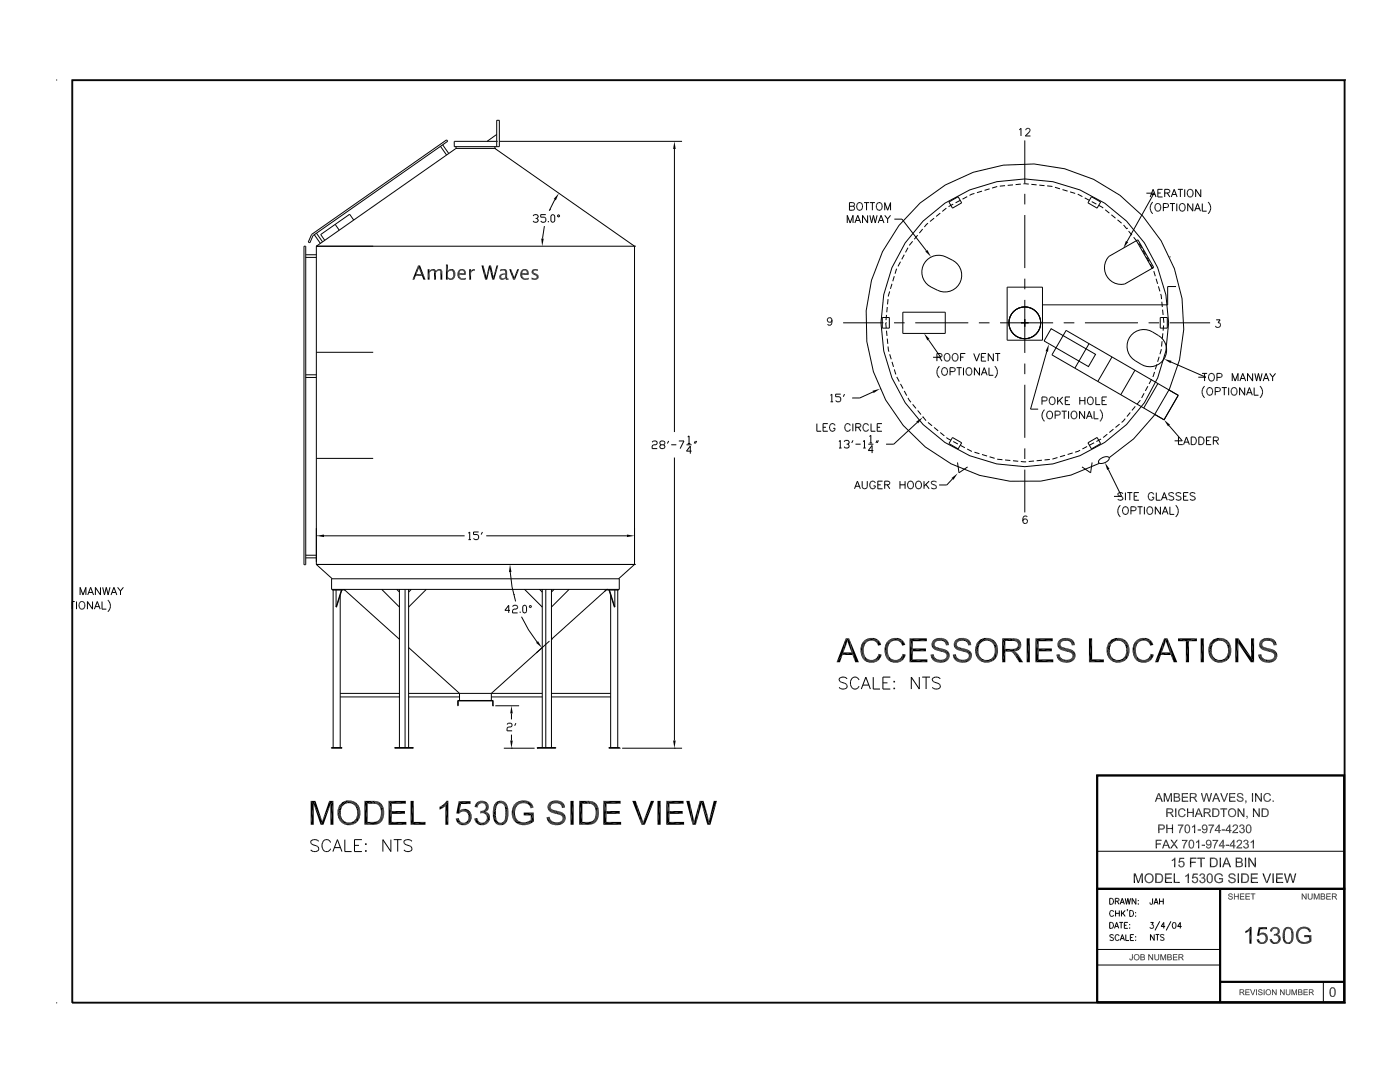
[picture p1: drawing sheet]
<svg xmlns="http://www.w3.org/2000/svg" width="279mm" height="216mm" viewBox="0 0 279 216" stroke-linecap="round" stroke-linejoin="round" font-family="sans-serif">
<g fill="none" stroke="#000" stroke-width=".2">
<path d="M11.2 16h.1M14.4 16h254v184.1h-254zM14.5 16.1h253.8v183.9h-253.8zM268.4 16h.1M87.9 29.2l1.2 1.7M88.3 28.9l1.3 1.7M91 29.6h7.8M91 29.6l-27.9 19.5M91 29.3v.3M98.8 29.6h.1M98.8 29.6l27.8 19.5M98.8 29.3v.3"/>
<path d="M99.1 28.2h.1M99.1 26.8l-1.9 1.4M99.1 28.2h-8.4v1.1h9v-5.3h-.6v5.3M99.7 28.2h36.4M110.7 39.8l-1.1 2.3M134.6 29.7v56.5M191.6 40l-.9 .5M193 39.2l-.9 .5M194.5 38.6l-1 .4M196 38.1l-1 .3M197.5 37.7l-1 .3M199 37.2l-1 .3"/>
<path d="M200.6 37l-1.1 .1M202.2 36.9l-1.1 .1M203.4 25.9l.4-.3v1.5M203.7 36.7l-1 .1M204.3 36.7h1M204.5 28v8.6M204.5 38.7v2.1M204.7 26l.3-.4h.3l.3 .3-.2 .5-.8 .7h1.1M205.8 36.8l1.1 .1M207.4 36.9l1.1 .1M209 37.1l1 .1M210.5 37.4l1 .3"/>
<path d="M212.1 37.8l1 .3M213.6 38.3l1 .3M215.1 38.7l.9 .5M216.5 39.5l.9 .5M217.8 39.3l1.9 1-.7 1.2-1.9-1zM228.8 38.5h1.5l-5.4 9.7M229.5 39.3l.6-1.5 .6 1.5M229.8 38.8h.7M231.1 38.5h.6M232 37.8h-.9v1.5h.9M232.4 38.5l.9-.1 .2-.3-.4-.3h-.7v1.5M232.9 38.5l.6 .8"/>
<path d="M233.8 39.3l.5-1.5 .6 1.5M234 38.8h.7M235.1 37.8h1M235.6 37.8v1.5M236.4 37.8v1.5M237.2 37.9a.76 .76 0 0 1 .9 .5 .76 .76 0 0 1-.4 .9 .8 .8 0 0 1-.8-.6 .8 .8 0 0 1 .3-.8zM239.6 37.8v1.5l-1-1.5v1.5M60.7 49.1h.3v63.6h-.3zM61 50.8h2.1M61 51.4h2.1M62.2 46.8l26.9-18.9 .3 .3-26.9 18.8-.7 1.4-.3-.1zM62.7 46.8l1.2 1.8"/>
<path d="M63.1 49.1h.1M63.1 49.1v63.5M63.1 49.1h63.5M63.2 46.5l1.2 1.8M66.9 44.8l.8 1.1M70.6 43.9l-.8-1.1-5.8 4 .8 1.2M106.4 43.1l.2-.3h.6l.2 .3v.2l-.2 .3M106.9 43.6h.3M107.2 43.6l.2 .2v.3l-.2 .3h-.6l-.2-.3M108.6 45.1l-.3 2.5M108.9 42.8h-1v.5h.8l.2 .3v.5l-.2 .3h-.5l-.3-.3M109.4 44.1v.3"/>
<path d="M109.7 41.8h.1M110.2 42.8h.3l.2 .3v1l-.2 .3h-.3l-.3-.3v-1zM111.2 43.1l.3-.3 .2 .3-.2 .2zM126.6 49.1h.1M126.6 49.1v63.5M169.1 44.5v-1.5l.6 1.5 .5-1.5v1.5M169.5 41.2h.7M169.5 40.4h.7l.3 .2v.3l-.3 .3a.4 .4 0 0 1 .4 .4 .4 .4 0 0 1-.4 .4h-.7zM170.6 44.5l.6-1.5 .6 1.5M170.8 44h.8M171.1 40.6a.56 .56 0 0 1 .7-.2 .56 .56 0 0 1 .3 .6v.4a.58 .58 0 0 1-.5 .6 .58 .58 0 0 1-.6-.6zM172.4 40.4h1"/>
<path d="M172.9 40.4v1.6M173.2 43v1.5l-1.1-1.5v1.5M173.6 40.4h1M173.6 43l.3 1.5 .4-1.5 .4 1.5 .3-1.5M174.1 40.4v1.6M175 40.6a.56 .56 0 0 1 .7-.2 .56 .56 0 0 1 .3 .6v.4a.58 .58 0 0 1-.5 .6 .58 .58 0 0 1-.6-.6zM175.3 44.5l.5-1.5 .6 1.5M175.5 44h.7M176.6 42v-1.6l.5 1.6 .6-1.6v1.6M176.6 43l.5 .7M177.1 43.7v.8M177.2 59.7l-.1 1"/>
<path d="M177.6 58.1l-.3 1.1M177.7 43l-.6 .7M178 56.6l-.3 1M178.5 55.1l-.3 1M178.5 43.7h1.5l4.9 6.3M179 53.6l-.4 1M179.7 52.2l-.5 1M180.5 50.8l-.5 1M181.2 49.4l-.5 1M182.1 48.2l-.6 .8M183.1 46.9l-.6 .8M184.1 45.7l-.6 .8"/>
<path d="M185.1 51.7a3.4 3.4 0 0 1 3.7-.4 4.4 4.4 0 0 1 3 2.6 3.4 3.4 0 0 1-1 3.6 3.4 3.4 0 0 1-3.7 .4 4.4 4.4 0 0 1-3-2.6 3.4 3.4 0 0 1 1-3.6zM185.2 44.5l-.7 .8M186.4 43.5l-.8 .7M187.6 42.5l-.8 .7M188.9 41.5l-.8 .7M189.4 40.3l1.8-1 .7 1.2-1.8 1zM190.2 40.7l-.9 .5M201 57.3h7v10.6h-7zM204.5 42.9v10.6M204.5 55.6v2.1M204.5 59.8v10.6M217.9 40.2l.9 .5"/>
<path d="M219.3 41l.9 .5M220.6 41.9l.8 .6M221.3 51.2l5.8-3.3 3.1 5.5-5.8 3.3a3.3 3.3 0 0 1-3.5-1.6 3.3 3.3 0 0 1 .4-3.9zM221.8 42.9l.8 .6M223 43.9l.8 .6M224.2 44.9l.7 .8M224.9 45.6h.1M225.2 46.1l.7 .8M226.2 47.3l.7 .9M226.8 48l3.1 5.5M227.2 48.6l.6 .8M228.1 49.9l.5 .9"/>
<path d="M228.8 51.3l.5 .9M229.6 52.7l.5 .9M230.1 40.3a1.57 1.57 0 0 0 0 2.3M230.3 54.1l.3 1M230.6 40.8a.56 .56 0 0 1 .7-.2 .56 .56 0 0 1 .4 .6v.4a.58 .58 0 0 1-.6 .6 .58 .58 0 0 1-.6-.6zM230.7 55.6l.3 1M231.2 57.1l.3 1M231.6 58.7l.2 1M232.2 41.4h.6a.4 .4 0 0 0 .4-.4 .4 .4 0 0 0-.4-.4h-.6v1.5M233.4 51.3h.1M233.5 40.6h1M234 40.6v1.5"/>
<path d="M234.7 57.2h-1.7v3.6h-25M234.9 40.6v1.5M235.5 40.8a.56 .56 0 0 1 .6-.2 .56 .56 0 0 1 .4 .6v.4a.58 .58 0 0 1-.6 .6 .58 .58 0 0 1-.5-.6zM238.1 40.6v1.5l-1.1-1.5v1.5M238.4 42.1l.6-1.5 .6 1.5M238.6 41.6h.8M239.9 40.6v1.5h.9M241.1 40.3a1.54 1.54 0 0 1 0 2.3M61 75.3h2.1M61 74.8h2.1M63.1 70.3h11.4M165.8 78.9l.2-.3v1.6"/>
<path d="M166 63.9a.72 .72 0 0 1-.5 1l-.3-.2M167.8 78.6h-1v.6h.7l.3 .2v.5l-.3 .3h-.5l-.2-.3M168.3 64.4h8M168.5 78.6l-.2 .6M174.2 78.2l-2.6 1.2h-1.5M175.6 77.6h.1M176.1 63.4h1.4v2.1h-1.4zM176.8 64.4h.1M176.8 64.4l.1 1.1M176.9 62.8l-.1 1.1M176.9 66l.1 1M177.1 61.3l-.1 1"/>
<path d="M177.1 67.6l.1 1M177.2 69.1l.2 1.1M177.6 70.7l.3 1M178 72.2l.3 1M178.4 64.4h2.1M178.5 73.7l.3 1M179 75.2l.5 .9M179.7 76.6l.5 .9M180.2 62.3h8.4v4.2h-8.4zM180.5 78l.5 .9M181.2 79.4l.6 .9M182.7 64.4h10.5"/>
<path d="M185.3 67.8l2.4 3.5h-1.5M187 71.3l.8-.1 .2-.4-.4-.3h-.6v1.6M187.5 71.3l.5 .8M187.5 73.1a1.57 1.57 0 0 0 0 2.3M188.1 73.6a.56 .56 0 0 1 .6-.2 .56 .56 0 0 1 .4 .5v.4a.58 .58 0 0 1-.6 .6 .58 .58 0 0 1-.6-.6zM188.7 70.6a.76 .76 0 0 1 .9 .5 .76 .76 0 0 1-.4 1 .8 .8 0 0 1-.8-.6 .8 .8 0 0 1 .3-.9zM189.6 74.2h.7a.4 .4 0 0 0 .3-.4 .4 .4 0 0 0-.3-.4h-.7v1.5M190.3 70.6a.76 .76 0 0 1 .9 .5 .76 .76 0 0 1-.4 1 .8 .8 0 0 1-.8-.6 .8 .8 0 0 1 .3-.9zM190.9 73.4h1M191.4 73.4v1.5M191.7 71.3h.6M192.3 73.4v1.5"/>
<path d="M192.7 70.5h-1v1.6M192.9 73.6a.56 .56 0 0 1 .7-.2 .56 .56 0 0 1 .3 .5v.4a.58 .58 0 0 1-.5 .6 .58 .58 0 0 1-.6-.6zM194.3 70.5l.6 1.6 .6-1.6M195.4 64.4h2.1M195.5 73.4v1.5l-1-1.5v1.5M195.9 71.3h.5M195.9 74.9l.5-1.5 .6 1.5M196.1 74.4h.7M196.8 70.5h-.9v1.6h.9M197.4 73.4v1.5h.8M198.2 70.5v1.6l-1-1.6v1.6M198.5 73.1a1.54 1.54 0 0 1 0 2.3"/>
<path d="M198.6 70.5h1M199.1 70.5v1.6M199.6 64.4h10.6M204.5 72.5v2.2M204.5 76.8v10.6M208.9 70.1l-3.2 11.5h1.5M209.7 79.3a.76 .76 0 0 1 .9 .5 .76 .76 0 0 1-.5 .9 .8 .8 0 0 1-.7-.5 .8 .8 0 0 1 .3-.9zM209.8 65.6l8.8 5.1-1.4 2.4-8.8-5.1zM211.1 79.2v1.5M211.4 79.9l.7 .8M212.1 79.2l-1 1M212.3 64.4h2.1"/>
<path d="M212.6 79.9h.6M212.8 65.9l22.3 13-2.8 4.9-22.4-13zM213.5 79.2h-.9v1.5h.9M215.5 79.9h1M215.5 79.2v1.5M216.5 79.2v1.5M216.5 64.4h10.6M217.3 79.3a.76 .76 0 0 1 .9 .5 .76 .76 0 0 1-.4 .9 .8 .8 0 0 1-.8-.5 .8 .8 0 0 1 .3-.9zM217.3 68.6l-2.8 4.9M218.7 79.2v1.5h.9M219.9 79.9h.6M220.9 79.2h-1v1.5h1"/>
<path d="M221.9 71.2l-2.8 4.9M225.8 66.8a3.4 3.4 0 0 1 4.2-.6 4 4 0 0 1 2.8 3.3 3.4 3.4 0 0 1-1.5 3.2 3.4 3.4 0 0 1-3.6 0 4.4 4.4 0 0 1-2.7-2.8 3.4 3.4 0 0 1 .8-3.1zM226.5 73.9l-2.8 4.9M227.6 79.9l-.7 .8M228.3 78.5l-.5 .9M229.1 77.1l-.5 .9M229.2 64.4h2.1M229.8 75.7l-.5 .9M230.4 74.2l-.3 1M230.9 72.7l-.3 1M231.1 76.5l-2.8 4.9M231.3 71.2l-.3 1"/>
<path d="M231.6 63.4h1.4v2.1h-1.4zM231.8 69.7l-.3 1M231.9 60.2l.1 1.1M231.9 68.1l-.1 1M232 61.8l.1 1M232.1 66.5l-.1 1.1M232.2 63.4l.1 1M232.2 64.9l-.1 1.1M233.5 64.4h8M233.7 72.2l7 3.1h-1.6M239.9 74.5h1M240.4 74.5v1.5"/>
<path d="M240.4 77a1.57 1.57 0 0 0 0 2.4M241.1 77.4a.76 .76 0 0 1 1 .5 .76 .76 0 0 1-.5 1 .8 .8 0 0 1-.8-.6 .8 .8 0 0 1 .3-.9zM241.5 74.6a.76 .76 0 0 1 .9 .5 .76 .76 0 0 1-.5 .9 .8 .8 0 0 1-.7-.5 .8 .8 0 0 1 .3-.9zM242.5 78.1h.7a.4 .4 0 0 0 .4-.4 .4 .4 0 0 0-.4-.4h-.7v1.6M242.7 63.8h.8l-.4 .6a.51 .51 0 0 1 .3 .8 .51 .51 0 0 1-.8-.1M242.9 75.3h.6a.4 .4 0 0 0 .4-.4 .4 .4 0 0 0-.4-.4h-.6v1.5M243.8 77.3h1M244.3 77.3v1.6M245.2 77.3v1.6M245.9 76v-1.5l.6 1.5 .6-1.5v1.5M246 77.4a.76 .76 0 0 1 .9 .5 .76 .76 0 0 1-.5 1 .8 .8 0 0 1-.7-.6 .8 .8 0 0 1 .3-.9zM247.4 76l.6-1.5 .6 1.5"/>
<path d="M247.7 75.5h.7M248.4 77.3v1.6l-1-1.6v1.6M248.8 78.9l.5-1.6 .6 1.6M249 78.4h.7M250 74.5v1.5l-1-1.5v1.5M250.3 77.3v1.6h.9M250.4 74.5l.4 1.5 .3-1.5 .4 1.5 .4-1.5M251.5 77a1.54 1.54 0 0 1 0 2.4M252.1 76l.6-1.5 .5 1.5M252.3 75.5h.7M253.4 74.5l.6 .7M254 75.2v.8"/>
<path d="M254.6 74.5l-.6 .7M63.1 91.5h11.4M130.1 88.2l.3-.2h.5l.3 .2v.3l-.3 .3h-.5l-.3 .2v.5h1.1M131.9 88.8l-.2-.3v-.3l.2-.2h.5l.3 .2v.3l-.3 .3M131.9 88.8h.5M131.9 88.8l-.2 .2v.3l.2 .2h.5l.3-.2v-.3l-.3-.2M133.5 88l-.3 .5M134 88.8h1M134.6 91.3v56.5M135.5 88h1l-.8 1.5M137 88.8h1M137.3 88.5h.5"/>
<path d="M137.3 87.2l.2-.2v1.5M138 90h-1l.8-1v1.5M138.8 88l-.3 .5M139 88l-.2 .5M163 84.5v1.6h.9M164.3 85.3h.5M165.2 84.5h-.9v1.6h.9M165.8 80.2h.5M166.7 84.9a.56 .56 0 0 0-.7-.4 .56 .56 0 0 0-.4 .6v.4a.55 .55 0 0 0 .5 .6 .55 .55 0 0 0 .6-.6h-.4M167.4 89.4h.5M167.4 88.1l.3-.2v1.5M168.5 88.1l.2-.2h.5l.3 .2v.3l-.3 .2"/>
<path d="M169 88.6h.2M169.2 88.6l.3 .3v.2l-.3 .3h-.5l-.2-.3M169.7 84.9a.56 .56 0 0 0-.6-.4 .56 .56 0 0 0-.5 .6v.4a.56 .56 0 0 0 .5 .6 .56 .56 0 0 0 .6-.4M170.2 84.5v1.6M170.2 87.9l-.2 .5M170.5 97.5l.6-1.5 .6 1.5M170.7 88.6h1.1M170.8 97h.7M170.8 85.3l.9-.1 .1-.4-.4-.3h-.6v1.6M171.3 85.3l.5 .8M172.1 96v1.1a.52 .52 0 0 0 .5 .4 .52 .52 0 0 0 .5-.4v-1.1M172.3 89.4h.5"/>
<path d="M172.3 88.1l.2-.2v1.5M173.3 88.6h1M173.3 84.9a.56 .56 0 0 0-.6-.4 .56 .56 0 0 0-.5 .6v.4a.56 .56 0 0 0 .5 .6 .56 .56 0 0 0 .6-.4M173.5 88.4h.5M173.5 87.1l.3-.2v1.5M173.8 84.5v1.6h.9M174.3 89.9h-1l.7-1v1.5M174.7 96.4a.56 .56 0 0 0-.7-.4 .56 .56 0 0 0-.4 .6v.4a.55 .55 0 0 0 .5 .5 .55 .55 0 0 0 .6-.5h-.4M175.1 87.9l-.3 .5M175.1 85.3h.5M175.2 96.7h.6M175.3 87.9l-.2 .5"/>
<path d="M176 84.5h-.9v1.6h.9M176.1 96h-.9v1.5h.9M176.6 96.7h.8l.2-.4-.4-.3h-.6v1.5M177.1 96.7l.5 .8M179.6 96.7h1M179.6 96v1.5M180.6 96v1.5M181.4 96.1a.76 .76 0 0 1 .9 .5 .76 .76 0 0 1-.4 .9 .8 .8 0 0 1-.8-.5 .8 .8 0 0 1 .3-.9zM182.1 80.7l.7 .8M183 96.1a.76 .76 0 0 1 .9 .5 .76 .76 0 0 1-.4 .9 .8 .8 0 0 1-.8-.5 .8 .8 0 0 1 .3-.9zM183 84.3l-4.6 4.3h-1.6M183.1 81.9l.7 .8"/>
<path d="M184.1 83.1l.7 .8M184.2 83.3h.1M184.4 96v1.5M184.8 96.7l.6 .8M185.2 84.3l.8 .7M185.4 96l-1 1M186.4 85.3l.8 .7M186.9 96.2a.58 .58 0 0 0-.6-.2 .58 .58 0 0 0-.4 .4l.1 .2 .7 .3 .2 .4a.68 .68 0 0 1-1 0M187.6 86.3l.9 .7M188.9 87.3l.9 .6M190.1 95.6l-1.2 1.2h-1.5M190.1 87.3l1.8 1.1-.7 1.2-1.8-1.1z"/>
<path d="M190.2 88.1l1 .5M191.1 92.3l.3 2 1.7-1.1M191.6 88.8l1 .5M193 89.6l1 .5M194.5 90.2l1 .3M196 90.7l1 .3M197.5 91.1l1 .4M199 91.6l1.1 .1M200.6 91.8l1 .1M202.2 91.9l1 .1M203.7 92.1h1.1M204.5 89.5v2.1"/>
<path d="M204.5 93.7v8.5M206.4 92l-1.1 .1M207.9 91.8l-1 .1M208 80h.6a.4 .4 0 0 0 .4-.4 .4 .4 0 0 0-.4-.4h-.6v1.5M208.5 81.8a1.57 1.57 0 0 0 0 2.3M209.2 82.1a.76 .76 0 0 1 .9 .5 .76 .76 0 0 1-.5 1 .8 .8 0 0 1-.7-.6 .8 .8 0 0 1 .3-.9zM209.5 91.7l-1 .1M210.6 82.8h.6a.4 .4 0 0 0 .4-.4 .4 .4 0 0 0-.4-.4h-.6v1.6M211 91.3l-1 .3M211.9 82h1M212.4 82v1.6M212.6 90.8l-1.1 .3"/>
<path d="M213.3 82v1.6M214 82.1a.76 .76 0 0 1 1 .5 .76 .76 0 0 1-.5 1 .8 .8 0 0 1-.8-.6 .8 .8 0 0 1 .3-.9zM214.1 90.4l-1 .3M215.6 89.8l-1 .4M216.5 82v1.6l-1.1-1.6v1.6M216.8 83.6l.6-1.6 .6 1.6M216.9 89.1l-.9 .5M217 83.1h.8M217.1 88.4l1.9-1.1 .7 1.2-1.9 1.1zM218 92.3l-.3 2-1.8-1.1M218.3 88.3l-.9 .5M218.3 82v1.6h.9"/>
<path d="M219.5 81.8a1.54 1.54 0 0 1 0 2.3M219.5 91.6a1.51 1.51 0 0 1 1.9-.3 1.5 1.5 0 0 1-2.2 1zM219.7 87.6l-.9 .5M221 86.6l-.8 .7M221.2 93.7l2.6 5.3h-1.5M221.4 91.3a31.8 31.8 0 0 0-1.3-54.6 31.8 31.8 0 0 0-47.3 27.4 31.8 31.8 0 0 0 46.6 28.3M222.2 85.6l-.8 .7M223.4 84.6l-.8 .7M224.1 98.5a.58 .58 0 0 0-.6-.2 .58 .58 0 0 0-.4 .4l.1 .2 .8 .3 .1 .4a.68 .68 0 0 1-1 0M224.6 83.5l-.8 .8M224.6 98.3v1.5M225 98.3h1"/>
<path d="M225.5 98.3v1.5M225.6 82.3l-.7 .8M226.3 99h.6M226.6 81.1l-.7 .8M227.3 98.3h-1v1.5h1M230.3 98.7a.56 .56 0 0 0-.7-.4 .56 .56 0 0 0-.4 .6v.3a.55 .55 0 0 0 .5 .6 .55 .55 0 0 0 .6-.6h-.4M230.8 98.3v1.5h.8M231.8 99.8l.6-1.5 .5 1.5M232 99.3h.7M233.3 84.9l2.6 3.1h-1.5M234.3 98.5a.58 .58 0 0 0-.6-.2 .58 .58 0 0 0-.5 .4l.2 .2 .7 .3 .2 .4a.68 .68 0 0 1-1.1 0M235.2 87.2v1.5h.9"/>
<path d="M235.7 98.5a.58 .58 0 0 0-.6-.2 .58 .58 0 0 0-.4 .4l.1 .2 .7 .3 .2 .4a.68 .68 0 0 1-1 0M236.2 99h.6M236.2 88.7l.6-1.5 .6 1.5M236.4 88.2h.8M237.1 98.3h-.9v1.5h.9M237.7 87.2h.5a.81 .81 0 0 1 .6 .8 .81 .81 0 0 1-.6 .7h-.5zM238.5 98.5a.58 .58 0 0 0-.5-.2 .58 .58 0 0 0-.5 .4l.2 .2 .7 .3 .1 .4a.68 .68 0 0 1-1 0M239.3 87.2h.5a.81 .81 0 0 1 .5 .8 .81 .81 0 0 1-.5 .7h-.5zM240.8 87.9h.6M241.7 87.2h-.9v1.5h.9M242.1 87.9h.9l.2-.4-.4-.3h-.7v1.5M242.7 87.9l.5 .8"/>
<path d="M16 118.7v-1.5l.6 1.5 .5-1.5v1.5M17.5 118.7l.6-1.5 .6 1.5M17.7 118.2h.8M20.1 117.2v1.5l-1.1-1.5v1.5M20.5 117.2l.3 1.5 .4-1.5 .4 1.5 .3-1.5M21.5 119.7a1.54 1.54 0 0 1 0 2.4M22.2 118.7l.5-1.5 .6 1.5M22.4 118.2h.7M23.5 117.2l.5 .7M24 117.9v.8M24.6 117.2l-.6 .7M61 110.8h2.1"/>
<path d="M61 111.3h2.1M63.1 112.6h.1M63.1 106.9h.1M63.1 112.6h63.5M63.1 112.6l3.2 2.9M64.7 106.9h28M66.2 115.5h57.4v2.1h-57.4zM66.3 117.6v.1h2.3v-.1M66.5 117.7v31.5M67.1 117.7v3.4M67.9 118.8v30.4M68.1 117.7l-1 3.4"/>
<path d="M68.2 117.7l-1.1 3.4M68.7 117.6l11 10M76.2 117.6l3.5 3.5M79.2 117.6l.5 .5M79.7 117.6v31.6M80.8 117.6v31.6M81.5 117.6v31.6M82.1 117.6l-.6 .5M85.1 117.6l-3.6 3.5M93.5 107.7h.5M93.5 106.4l.2-.2v1.5M95.5 106.2h-1v.5h.8l.2 .2v.5l-.2 .3h-.5l-.3-.3"/>
<path d="M96.3 106.2l-.3 .5M97 106.9h28.1M101.8 114.2l.4 2.9 .7 2.9M102.5 118.6h.1M104.7 117.6l3.5 3.5M107.7 117.6l.5 .5M108.2 117.6v31.6M108.9 117.6v31.6M110.1 117.6v31.6M110.6 117.6l-.5 .5M113.6 117.6l-3.5 3.5M121.1 117.6h.1"/>
<path d="M121.1 117.6l-11 10M121.2 117.6v.1h2.3v-.1M121.5 117.7l1.2 3.4M121.6 117.7l1.1 3.4M121.9 118.8v30.4M122.7 117.7v3.4M123.3 117.7v31.5M126.6 112.6h.1M126.6 112.6l-3.1 2.9M205 103.2l-.1-.2a.48 .48 0 0 0-.7 .2l-.1 .8M223.6 100.8a1.57 1.57 0 0 0 0 2.3M224.3 101.2a.76 .76 0 0 1 .9 .5 .76 .76 0 0 1-.4 .9 .8 .8 0 0 1-.8-.5 .8 .8 0 0 1 .3-.9z"/>
<path d="M225.7 101.9h.7a.4 .4 0 0 0 .3-.4 .4 .4 0 0 0-.3-.4h-.7v1.5M227 101.1h1M227.5 101.1v1.5M228.4 101.1v1.5M229 101.3a.56 .56 0 0 1 .7-.2 .56 .56 0 0 1 .3 .6v.4a.58 .58 0 0 1-.5 .6 .58 .58 0 0 1-.6-.6zM231.6 101.1v1.5l-1-1.5v1.5M232 102.6l.5-1.5 .6 1.5M232.2 102.1h.7M233.5 101.1v1.5h.8M234.6 100.8a1.54 1.54 0 0 1 0 2.3M14.4 120h.5M14.4 120v1.5"/>
<path d="M15.3 120v1.5M15.9 120.2a.56 .56 0 0 1 .7-.2 .56 .56 0 0 1 .3 .6v.4a.58 .58 0 0 1-.5 .6 .58 .58 0 0 1-.6-.6zM18.5 120v1.5l-1.1-1.5v1.5M18.8 121.5l.6-1.5 .6 1.5M19 121h.8M20.4 120v1.5h.8M67.9 139.1h11.8M67.9 138.4h11.8M81.5 139.1h10.2M81.5 138.4h26.7M81.5 129.2l10.2 9.2v1.4M91.4 139.8h7v1l-.1-.9h-6.9v.9z"/>
<path d="M98.1 139.1h10.1M101.8 121.8h-1l.7-1v1.5M102.3 121l.2-.2h.6l.2 .2v.3l-.2 .2h-.6l-.2 .3v.5h1M103.8 122v.3M104.1 123.1l1.4 2.6 1.7 2.4M104.6 120.8h.2l.3 .2v1l-.3 .3h-.2l-.3-.3v-1zM105.6 121l.2-.2 .3 .2-.3 .3zM109.7 127.9l-11.6 10.5v1.4M110.1 127.6h.1M110.1 139.1h11.8M110.1 138.4h11.8M169.1 135.4a1.07 1.07 0 0 0-1.6 0l.2 .6 .9 .3a.59 .59 0 0 1 .4 .5 .59 .59 0 0 1-.2 .6 1.1 1.1 0 0 1-1.3-.2"/>
<path d="M171.4 135.7a.88 .88 0 0 0-1-.6 .88 .88 0 0 0-.7 .9 1.04 1.04 0 0 0 .3 1.1 1.04 1.04 0 0 0 1.1 .3l.3-.5M171.9 137.5l.9-2.4 .9 2.4M172.2 136.7h1.2M172.5 131.7h2.7M172.5 131.8h2.7M174.3 135.1v2.4h1.3M176.2 136.3h.9M177.3 131.7h2.7M177.3 131.8h2.7M177.7 135.1h-1.5v2.4h1.5M178.5 135.9l.1 .1-.1 .1-.2-.1zM178.5 137.3l.1 .1-.1 .1-.2-.1z"/>
<path d="M183.5 135.1v2.4l-1.6-2.4v2.4M184 135.1h1.6M184.8 135.1v2.4M187.7 135.4a1.07 1.07 0 0 0-1.6 0l.2 .6 .9 .3a.59 .59 0 0 1 .4 .5 .59 .59 0 0 1-.2 .6 1.09 1.09 0 0 1-1.3-.2M195.7 132h2.4M199 128.8v2.3M199.1 128.8v2M221.9 132h2.4M225.2 128.8v2.3M225.3 128.8v2M226.8 131.7h2.7M226.8 131.8h2.7"/>
<path d="M242.2 132h2.4M245.5 128.8v2.3M245.7 128.8v2M66.1 149.2h2.1v.1h-2.1zM78.8 149.2h3.7v.1h-3.7zM98.3 140.8h.1M98.9 140.8h4.7M100.6 149.3h6.1M101.2 144.6l.2-.3h.5l.3 .3v.2l-.3 .3h-.5l-.2 .2v.5h1M102.1 149.3h.1M102.1 142.4v1.1M102.1 146.6v1.2"/>
<path d="M103 144.3l-.3 .5M107.2 149.3h.1M107.2 149.2h3.7v.1h-3.7zM121.5 149.2h2.1v.1h-2.1zM123.6 149.3h.1M124.2 149.3h11.9M134.6 149.3h.1M218.9 154.6h49.5v22.9h-49.5zM218.9 154.7h49.4v22.7h-49.4zM219 154.8h49.2v22.5h-49.2zM219.1 154.8h49.1v22.5h-49.1zM63.6 167.9a1.07 1.07 0 0 0-1.6 0l.2 .5 1 .4a.59 .59 0 0 1 .4 .4 .59 .59 0 0 1-.2 .6 1.09 1.09 0 0 1-1.4-.2"/>
<path d="M66 168.1a.88 .88 0 0 0-1-.6 .88 .88 0 0 0-.7 .9 1.04 1.04 0 0 0 .2 1.2 1.04 1.04 0 0 0 1.1 .2l.4-.5M66.4 169.9l.9-2.4 .9 2.4M66.8 169.1h1.1M68.4 164.4h2.4M68.8 167.5v2.4h1.4M70.7 168.7h1M71.7 161.2v2.3M71.8 161.2v2M72.2 167.5h-1.5v2.4h1.5M72.9 169.8l.1-.1 .1 .1-.1 .1zM72.9 168.4l.1-.1 .1 .1-.1 .2zM76.5 161.3v2"/>
<path d="M78 167.5v2.4l-1.6-2.4v2.4M78.6 167.5h1.6M79.4 167.5v2.4M82.2 167.9a1.07 1.07 0 0 0-1.6 0l.2 .5 .9 .4a.59 .59 0 0 1 .5 .4 .59 .59 0 0 1-.2 .6 1.09 1.09 0 0 1-1.4-.2M91.4 164.4h2.1M93.8 162.1v2M101.3 161.3v2.5M101.3 161.3v2.3M101.4 161.3v2M102.5 160.6v3.2M103.3 164.4h2.3M103.6 164.6h2"/>
<path d="M119.4 161.3v2M218.9 177.3h49.5v22.8h-49.5zM218.9 177.3h49.4v22.7h-49.4zM219 177.4h49.2v22.6h-49.2zM219.1 177.5h49.1v22.4h-49.1zM219.1 169.9h49.1M221.5 179.3a.61 .61 0 0 1 .7 .5 .61 .61 0 0 1-.7 .6zM222.6 179.8h.6l.1-.4-.7-.1v1.1M223 179.8l.3 .6M224.6 179.3l.2 1.1 .3-1.1 .3 1.1 .2-1.1M226.7 179.3v1.1l-.8-1.1v1.1M227.2 179.6v.2z"/>
<path d="M230 179.3v1.1h-.4l-.1-.3M231.4 179.8h.8M231.4 179.3v1.2M232.2 179.3v1.2M243.4 177.5v22.4M243.5 177.5v22.4M243.6 177.5v22.4M219.1 189.5h24.3M219.1 192.6h24.3M221.5 184.1a.61 .61 0 0 1 .7 .5 .61 .61 0 0 1-.7 .6zM222.2 186.7l-.2-.2-.5 .2 .1 .2 .6 .4v.2l-.2 .2-.5-.2M222.3 182a.41 .41 0 0 0-.5-.3 .41 .41 0 0 0-.3 .4v.3a.41 .41 0 0 0 .3 .5 .41 .41 0 0 0 .5-.3"/>
<path d="M222.4 185.2l.4-1.1 .5 1.1M222.6 184.9h.5M222.6 182.2h.8M222.6 181.7v1.2M223.3 186.8a.41 .41 0 0 0-.4-.3 .41 .41 0 0 0-.4 .4v.3a.41 .41 0 0 0 .4 .5 .41 .41 0 0 0 .4-.3M223.4 181.7v1.2M223.4 184.1h.7M223.5 180.4l.5-1.1 .4 1.1M223.6 187.7l.4-1.2 .4 1.2M223.7 180.1h.5M223.7 187.3h.6M223.8 184.1v1.1"/>
<path d="M223.8 181.7v1.2M224.1 182.2l.5 .7M224.4 184.6h.4M224.6 181.7l-.8 .8M224.7 186.5v1.2h.6M225 181.4v.2zM225 181.5l-.1 .3M225.1 184.1h-.7v1.1h.7M225.5 185.1v.1zM225.5 184.4v.2zM225.5 181.7a.61 .61 0 0 1 .7 .6 .61 .61 0 0 1-.7 .6zM225.6 187.1h.4"/>
<path d="M226.3 186.5h-.7v1.2h.7M226.6 182.1v.1zM226.6 182.7v.2zM226.6 187.6v.1zM226.6 186.9v.1zM227.2 180.3v.1zM229.6 184.1h.6l-.3 .4a.38 .38 0 0 1 .3 .6 .38 .38 0 0 1-.7-.1M230.3 180.5l.4-1.2 .4 1.2M230.3 186.5v1.2l-.7-1.2v1.2M230.4 180.1h.6M230.6 186.5h.8M231 186.5v1.2"/>
<path d="M231.5 183.8l-1 1.9M232.3 186.6l-.3-.1-.4 .1 .1 .3 .6 .4v.2l-.3 .2-.4-.2M232.5 184.9h-.8l.6-.8v1.2M233.7 183.8l-1 1.9M234.1 184.1h.2a.63 .63 0 0 1 .4 .6 .63 .63 0 0 1-.4 .6l-.3-.3v-.3zM235.8 184.9h-.8l.6-.8v1.2M243.6 195.8h24.6M243.6 195.9h24.6M243.6 196h24.6M258.9 185.5v2.2M259 185.5v2.2M264.1 196v3.9"/>
<path d="M11.2 200.1h.1M268.4 200.1h.1"/>
<circle cx="165.6" cy="63.8" r=".47"/>
<circle cx="204.5" cy="64.4" r="28.7"/>
<circle cx="204.5" cy="64.4" r="3.2"/>
<circle cx="204.6" cy="104" r=".47"/>
</g>
<g fill="#000">
<path d="M111.5 38.6l-.6 1.4-.4-.3zM134.6 28.2l.2 1.5h-.5zM83.1 54.7h1l-1.1 .3zM83.4 53l-.4 2-.7 .8zM83 55l-.3 .8h-.4zM83.4 53l.7 1.7zM83.4 53l.8 2zM83.4 53l1.1 2.8zM83.4 53l1.5 2.8h-.4zM83.4 53h.4l1.1 2.8zM83.4 53l.2 .5-.5 1.2zM83 55l1.1-.3 .1 .3z"/>
<path d="M85.9 53.9l-.5 1.9zM85.7 54.4v1.4h-.3zM85.9 53.9l.7-.2 .3 .2zM85.9 53.9l.7-.2zM85.9 53.9l.5-.2zM85.9 53.9v.3l-.2 .2zM85.9 53.9h1zM85.9 53.9l.3 .1-.3 .2zM86.2 54l.7-.1zM86.3 54l.6-.1zM86.5 54l.4-.1 .1 .2zM86.5 54l.7 .2z"/>
<path d="M87 54.1l.5-.1-.3 .2zM87 54.1l1-.3zM86.5 54l.5 .4zM86.6 54.2l.4 .2-.4-.1zM86.6 54.3l.4 .1-.4 1.4zM87 54.4v1.4h-.4zM87 54.1l.8-.4 .2 .1zM87 54.1l.8-.4zM87 54.1l.5-.4h.2zM87.1 53.9l.4-.2-.5 .4zM86.5 54l.7 .2-.2 .2zM87.5 54l.6-.2z"/>
<path d="M87.6 54l.5-.2zM87.8 54l.3-.2-.2 .4zM88.1 53.8l-.2 .5zM88.1 53.8l-.2 2v-1.5zM88.1 53.8l.2 2h-.4zM88.1 53.8l.2 .5v1.5zM88.1 53.8l.2 .5zM88.1 53.8l.2 .3zM89 52.8l.4 1.5zM89 52.8h.4v1.3zM89.4 55.6l.1-.2 .3 .2zM89.4 55.3l.1 .1-.1 .2z"/>
<path d="M89.4 54.1l.1 .1-.1 .1zM89 55.8l.4-.2-.1 .2zM89.4 54.1l.9-.4 .2 .1zM89.4 54.1l.9-.4zM89.4 54.1l.4-.4h.3zM89.5 53.9l.3-.2-.4 .4zM89.8 54l.7-.2 .2 .2zM89.4 54.1l1.1-.3zM89.4 54.1l.4-.1zM89.8 54h.9zM90 54h.7zM90.4 55.2l-.1 .3z"/>
<path d="M90.7 54l-.2 1.7v-1.3zM90.2 54h.5l-.2 .4zM90.5 54.4v1.3zM90.5 54.7v1zM90.5 54.9v.8zM90.4 55.2l.1 .5-.2-.2zM90.1 55.6l.2-.1 .2 .2zM89.9 55.6l.6 .1zM89.8 55.6l.7 .1zM89.4 55.6l1.1 .1zM89.4 55.6l1.1 .1h-1zM89.5 55.7h1l-.7 .1z"/>
<path d="M89.8 55.8l.7-.1zM90 55.8l.5-.1zM90.7 54l-.1 1.5-.1 .2zM90.7 54v1.4l-.1 .1zM90.7 54l.2 1-.2 .4zM90.7 54l.2 1zM90.7 54l.2 .7zM90.7 54l.2 .5zM91.3 54.5l.4 .3v.4zM91.3 54.5h.4v.3zM91.3 54.5l.4-.3v.3zM91.3 54.5l.7-.5z"/>
<path d="M91.3 54.5l.9-.8zM92 53.7h.2l-.9 .8zM91.7 53.8l.3-.1-.7 .8zM91.7 53.8l-.4 .7zM91.5 54l-.2 .5zM91.7 54.5h.9l-.9 .3zM91.3 54.5l.8 1.3zM91.7 55.2l.4 .4v.2zM92.1 55.6h.3l-.3 .2zM91.3 54.5l.8 1.3-.8-1zM91.3 54.8l.8 1-.8-.8zM91.3 55l.8 .8-.7-.4z"/>
<path d="M91.4 55.4l.7 .4zM91.6 55.5l.5 .3zM92.2 53.7v.3h-.2zM92.2 53.7l.2 .3h-.2zM92.2 53.7h.2v.3zM92.4 53.7l.6 1.1zM92.4 53.7l.6 .8v.2zM92.4 53.7l.5 .4 .1 .4zM92.4 53.7l.5 .4zM92.4 53.7l.4 .2zM92.1 55.8l.4-.2zM92.1 55.8l.7-.3z"/>
<path d="M91.7 54.8l.9-.3 .4 .3zM92.6 54.2l.4 .6-.4-.3zM92.4 53.7l.2 .5zM92.1 55.8l.7-.3-.5 .3zM92.3 55.8l.5-.3zM92.8 55.5v.3h-.3zM92.8 55.5l.2 .2-.2 .1zM92.8 55.5l.2-.1v.3zM94.1 53.9l-.5 1.9zM94 54.4v1.4h-.4zM94.1 53.9l-.1 .5zM94.1 53.9l.7-.2-.7 .5z"/>
<path d="M94.1 53.9l.7-.2zM94.1 53.9l.6-.2zM94.1 54.2l.7-.5zM94.4 54l.4-.3-.2 .3zM94.8 53.7l-.2 .3zM94.8 53.7v.3zM96.5 53l.6 2.2-.3 .6zM96.1 53h.4l.3 2.8zM97.6 53h.4l-.9 2.2zM98 53l.5 2.2-.8-1.6zM98 53l-.9 2.2zM97.7 53.6l-.9 2.2z"/>
<path d="M97.7 53.6l-.5 2.2h-.4zM97.7 53.6l.8 1.6-.3 .6zM98.5 55.2l.1 .6h-.4zM99.4 53l-.8 2.8-.1-.6zM99.1 53h.3l-.9 2.2zM100 55.1l-.3 .5zM100.1 54.7l-.1 .4-.3 .5zM99.9 54.8l.2-.1-.4 .9zM99.8 54.8h.1l-.2 .8zM99.8 54.8l-.1 .8-.1-.5zM99.6 55.1l.1 .5zM99.6 55.3l.1 .3z"/>
<path d="M100 54.1l.7-.4 .3 .1zM100 54.1l.7-.4zM100 54.1l.5-.4zM100 53.8l.4-.1-.4 .4zM99.8 53.8h.2v.3zM99.8 53.8l.2 .3h-.2zM100 55.2l-.3 .4zM100 55.3l.1 .1-.4 .2zM99.7 55.6l.4-.2zM100.1 54.7l-.1 .4zM100.1 54.7l.2 .1-.2 .2zM100.1 54.7l.7-.1-.5 .2z"/>
<path d="M100.1 54.7l.7-.1zM100.1 54.7l.6-.1zM99.7 55.6l.5-.1zM99.7 55.6l.6-.1zM100.1 55l.2-.2zM100.3 54l.7-.2zM100 54.1l1-.3zM99.7 55.6l.8-.1zM99.7 55.6l1.2-.1zM100.5 55.5l.2-.1 .2 .1zM100.4 54l.6-.2zM100.3 54.8l.5-.2z"/>
<path d="M100.5 54.8l.3-.2zM100.8 54.6v.2h-.1zM100.8 54.6l.4 .8zM100.8 54.3l.4 1.1zM100.8 54.1l.4 1.3zM101 53.8l.2 1.6-.4-1.3zM100.6 54l.4-.2-.2 .3zM100.8 54.8l.1 .7zM100.7 55.4l.1-.1 .1 .2zM99.8 55.7l1.1-.2zM99.9 55.8l1-.3-.8 .3zM100.1 55.8l.8-.3z"/>
<path d="M100.2 55.8l.7-.3zM100.4 55.8l.5-.3zM100.8 54.8l.1 .9zM101 53.8l.2 1.6zM101 53.8l.2 .5v1zM101 53.8l.2 .5zM101 53.8l.2 .4zM100.8 54.8l.4 .6-.3 .3zM100.9 55.7l.3-.3 .1 .2zM100.9 55.7l.5-.1zM100.9 55.7l.5-.1-.3 .2zM101.1 55.8l.3-.2z"/>
<path d="M101.4 55.6l-.2 .2zM101.4 55.6v.2h-.1zM101.4 55.6v.2zM101.4 55.6l.1 .2zM102 53.7l.6 1.6-.2 .5zM101.6 53.7h.4l.4 2.1zM102.6 55.3l.2 .5h-.4zM103.6 53.7l-.8 2.1-.2-.5zM103.2 53.7h.4l-1 1.6zM103.8 54.5l.4 .3 .1 .4zM103.8 54.5h.4v.3zM103.8 54.5l.5-.3-.1 .3z"/>
<path d="M103.8 54.5l.7-.5zM103.8 54.5l.9-.8zM104.5 53.7h.2l-.9 .8zM104.2 53.8l.3-.1-.7 .8zM104.2 53.8l-.4 .7zM104.1 54l-.3 .5zM104.2 54.5h.9l-.9 .3zM103.8 54.5l.8 1.3zM104.3 55.2l.3 .4v.2zM104.6 55.6h.3l-.3 .2zM103.8 54.5l.8 1.3-.8-1zM103.8 54.8l.8 1-.8-.8z"/>
<path d="M103.8 55l.8 .8-.6-.4zM104 55.4l.6 .4zM104.1 55.5l.5 .3zM104.7 53.7v.3h-.2zM104.7 53.7l.2 .3h-.2zM104.7 53.7h.2v.3zM104.9 53.7l.6 1.1zM104.9 53.7l.6 .8v.2zM104.9 53.7l.5 .4 .1 .4zM104.9 53.7l.5 .4zM104.9 53.7l.4 .2zM104.6 55.8l.5-.2z"/>
<path d="M104.6 55.8l.7-.3zM104.2 54.8l.9-.3 .4 .3zM105.1 54.2l.4 .6-.4-.3zM104.9 53.7l.2 .5zM104.6 55.8l.7-.3-.4 .3zM104.9 55.8l.4-.3zM105.3 55.5v.3h-.3zM105.3 55.5l.2 .2-.2 .1zM105.3 55.5l.2-.1v.3zM106.1 55.7l.7-.1zM106.1 55.7l.6-.1zM106.3 55.5l.3 .1-.5 .1z"/>
<path d="M106.1 55.4l.2 .1-.2 .2zM106.3 53.8l.2 .5zM106.3 53.8l.2 .4zM106.3 53.8l.3 .2-.1 .1zM106.3 53.8l1-.1-.7 .3zM106.3 53.8l1-.1zM106.3 53.8l.8-.1zM106.3 53.8l.6-.1zM106.3 53.8l.5-.1zM106.3 53.8l.4-.1zM106.6 54.5h.1l-.1 .3zM106.5 54.3l.1 .2v.3z"/>
<path d="M106.3 53.8l.3 1zM106.2 53.9l.1-.1 .3 1zM106.2 53.9l.4 .9-.5-.7zM106.1 54.1l.5 .7zM106.1 54.3l.5 .5-.5-.4zM106.1 54.4l.5 .4zM106.5 54.1l.1-.1zM106.7 54.5l.3 .5-.4-.2zM106.7 54.5l.4 .7zM106.7 54.5l.7 1.1zM106.7 54.5l.8 .9-.1 .2zM106.7 54.5l.8 .9z"/>
<path d="M106.7 54.5l.8 .7zM106.7 54.5l.8 .6zM106.7 54.5l.7 .4zM106.7 54.5l.6 .3zM106.7 54.5l.4 .2zM106.6 54.8l.4 .2zM106.6 54l.7-.3zM106.7 54l.6-.3zM106.8 54l.5-.3zM106.9 54l.4-.3-.1 .3zM107.3 53.7v.4l-.1-.1zM107.1 55.2l.3 .4z"/>
<path d="M107.1 55.3l.3 .3zM107.1 55.3l.3 .3-.3-.2zM107 55.5l.4 .1zM106.8 55.6h.6zM106.1 55.7l1.3-.1zM106.3 55.8l1.1-.2-.8 .2zM106.6 55.8l.8-.2zM106.7 55.8l.7-.2zM106.9 55.8l.5-.2zM107.2 55.8l.2-.2zM108 47.6h.5l-.3 1.5zM184.7 50.2l.4-.3 .7 1.3z"/>
<path d="M224.7 48.1l.5 .2-1 1.2zM174.1 78l1.5-.4-1.3 .8zM184.4 66.5l1.1 1.1-.4 .3zM209.3 68.7l-.1 1.5-.5-.1zM232.3 71.6l1.5 .4-.2 .5zM182.9 84.1l1.3-.8-1 1.2zM189.9 95.4l1.2-.9-.8 1.2zM220.5 92.3l.9 1.3-.4 .2zM232.3 83.8l1.2 1-.4 .3zM63.1 106.9l1.6-.2v.5zM101.8 112.6l.3 1.5-.5 .1zM125.1 106.7l1.5 .2-1.5 .3z"/>
<path d="M107 128.3l.4-.4 .8 1.4zM168.3 130.2h1.6l-1.8 .5zM168.8 127.4l-.7 3.3-1.1 1.4zM168.1 130.7l-.5 1.4h-.6zM169.5 127.4l.6 3.3-1-2.8zM168.8 127.4h.7l-.4 .5zM168.8 127.4l.3 .5-1 2.8zM169.1 127.9l-1 2.8zM169.1 127.9l-.8 2.3zM169.1 127.9l-.2 .9zM169.1 127.9l-.2 .7zM169.5 127.4l1.2 4.7-.6-1.4z"/>
<path d="M169.5 127.4l1.9 4.7h-.7zM169.1 127.9l.8 2.3zM169.2 128.1l.7 2.1zM169.3 128.6l.6 1.6zM169.1 127.9l1 2.8zM168.1 130.7l1.8-.5 .2 .5zM172.2 128.1l.2 1.9zM172.2 128.1l.2 1.6zM172.2 128.1l.3 .9-.1 .5zM172.2 128.1l.4 .5-.1 .4zM172.2 128.1l.7 .1-.3 .4zM172.2 128.1h.8l-.1 .1z"/>
<path d="M172.2 128.1l1-.1zM172.2 128.1l1.5-.3zM172.2 128.1l2.7-.6zM172.2 128.1l2.1-.8 .6 .2zM172.2 128.1l1.8-.8h.3zM172.2 128.1l1.5-.8h.3zM172.2 128.1l.9-.7 .6-.1zM172.2 128.1l.9-.7zM172.6 127.7l.2-.1-.6 .5zM172.5 131.8l1.7-.1zM172.5 131.8l1.4-.1zM172.5 131.8l.8-.2 .4 .1z"/>
<path d="M172.5 131.8l.4-.5 .4 .3zM172.6 131l.3 .3-.4 .5zM172.6 130.8v.2l-.1 .8zM172.5 130.6v1.2zM172.4 130l.1 1.8zM172.2 128.1l.3 3.7-.5-3.4zM172 128.4l.5 3.4-.6-3.1zM171.9 128.7l.6 3.1-.8-2.4zM171.7 129.4l.8 2.4-.8-2.1zM171.7 129.7l.8 2.1-.8-1.7zM171.7 130.1l.8 1.7-.6-1.1zM171.9 130.7l.6 1.1z"/>
<path d="M172 131l.5 .8zM172.6 128.6l-.1 .4zM172.9 131.3l.4 .3zM174.6 131.5l.2-.1 .4 .4zM174.8 131.4l.2-.2 .2 .6zM173.7 127.8l1.2-.3 .3 .2zM175.2 130.8v1l-.2-.6zM173.7 127.8l1.5-.1zM174 127.8l1.2-.1zM174.2 127.8l1-.1-.6 .3zM174.6 128l.6-.3-.4 .4zM174.8 128.1l.4-.4-.3 .5z"/>
<path d="M175.2 127.7v.9l-.3-.4zM175.2 127.7v1.1zM175.2 127.7l.7 1-.7 .1zM175.2 127.7l.6 .7 .1 .3zM175.2 127.7l.6 .7zM174.2 131.7l.4-.2 .6 .3zM173.6 132.2l1.6-.4zM174 132.2l1.2-.4-.9 .4zM174.3 132.2l.9-.4zM175.3 130.5l-.1 1.3zM175.3 130.5l.2 1.1-.3 .2zM175.3 130.5l.5 .5-.3 .6z"/>
<path d="M175.3 130.5l.6 .1-.1 .4zM177 128.1l.2 1.9zM177 128.1l.2 1.6zM177 128.1l.3 .9-.1 .5zM177 128.1l.4 .5-.1 .4zM177 128.1l.7 .1-.3 .4zM177 128.1h.8l-.1 .1zM177 128.1l1-.1zM177 128.1l1.5-.3zM177 128.1l2.7-.6zM177 128.1l2.1-.8 .6 .2zM177 128.1l1.8-.8h.3z"/>
<path d="M177 128.1l1.5-.8h.3zM177 128.1l.9-.7 .6-.1zM177 128.1l.9-.7zM177.4 127.7l.2-.1-.6 .5zM177.3 131.8l1.7-.1zM177.3 131.8l1.4-.1zM177.3 131.8l.8-.2 .4 .1zM177.3 131.8l.4-.5 .4 .3zM177.4 131l.3 .3-.4 .5zM177.4 130.8v.2l-.1 .8zM177.3 130.6v1.2zM177.2 130l.1 1.8z"/>
<path d="M177 128.1l.3 3.7-.5-3.4zM176.8 128.4l.5 3.4-.6-3.1zM176.7 128.7l.6 3.1-.8-2.4zM176.5 129.4l.8 2.4-.8-2.1zM176.5 129.7l.8 2.1-.8-1.7zM176.5 130.1l.8 1.7-.6-1.1zM176.7 130.7l.6 1.1zM176.8 131l.5 .8zM177.4 128.6l-.1 .4zM177.7 131.3l.4 .3zM179.4 131.5l.2-.1 .4 .4zM179.6 131.4l.2-.2 .2 .6z"/>
<path d="M178.5 127.8l1.2-.3 .3 .2zM180 130.8v1l-.2-.6zM178.5 127.8l1.5-.1zM178.8 127.8l1.2-.1zM179 127.8l1-.1-.6 .3zM179.4 128l.6-.3-.4 .4zM179.6 128.1l.4-.4-.3 .5zM180 127.7v.9l-.3-.4zM180 127.7v1.1zM180 127.7l.7 1-.7 .1zM180 127.7l.6 .7 .1 .3zM180 127.7l.6 .7z"/>
<path d="M179 131.7l.4-.2 .6 .3zM178.4 132.2l1.6-.4zM178.8 132.2l1.2-.4-.9 .4zM179.1 132.2l.9-.4zM180.1 130.5l-.1 1.3zM180.1 130.5l.2 1.1-.3 .2zM180.1 130.5l.5 .5-.3 .6zM180.1 130.5l.6 .1-.1 .4zM181.5 127.4l.7 2.6v1.6zM181.5 127.4l.7 2v.6zM181.5 127.4l.7 .5v1.5zM181.5 127.4l3.5 .5h-2.8z"/>
<path d="M181.5 127.4h3.5v.5zM181.5 127.4l.7 4.2-.7 .5zM181.5 132.1l.7-.5 2.9 .5zM182.2 131.6h2.9v.5zM182.2 129.4l2.6 .6h-2.6zM182.2 129.4h2.6v.6zM185.7 130.6l1.1 .8zM185.7 130.6l.9 .7zM185.7 130.6l.8 .5zM185.7 130.6l.7 .1 .1 .3zM185.7 130.6h.6l.1 .1zM185.9 128.4l.9 .7z"/>
<path d="M185.9 128.4l.6 .3 .1 .2zM185.9 128.4l.6 .2v.1zM185.9 128.4h.6v.2zM185.9 128.4l.8-.2-.2 .2zM185.9 128.4l.9-.3zM185.9 128.4l1-.4zM185.9 128.4l2-1.1zM185.9 128.4l1.7-1.1h.3zM185.9 128.4l1.5-1.1h.2zM186.9 127.4l.5-.1-1.5 1.1zM186.7 127.5l.2-.1-1 1zM186.5 127.5h.2l-.8 .9z"/>
<path d="M186.2 127.8l.3-.3-.6 .9zM186.2 127.8l-.3 .6zM186.1 127.9l-.2 .5zM186.6 128.9l.2 .2zM187.3 129.2l1 .9-.5-.1zM187.3 129.2l1.2 1zM187.3 129.2l1.4 1.2zM187.3 129.2l2.2 1.8zM187.3 129.2l2.2 1.6v.2zM187.3 129.2l2.2 1.4v.2zM187.3 129.2l2.1 1.1 .1 .3zM187.3 129.2l2.1 1.1z"/>
<path d="M187.3 129.2l2 .9zM187.3 129.2l1.6 .5 .3 .3zM187.3 129.2l1.6 .5zM187.3 129.2l1.4 .4zM187.3 129.2l1.3 .4zM187.3 129.2l.7 .2zM187.4 132.2l1.1-.7zM187.9 131.7l.3-.1-.8 .6zM187.7 131.7h.2l-.5 .5zM187.5 131.7h.2l-.3 .5zM187.2 131.6l.3 .1-.1 .5zM187 131.5l.2 .1 .2 .6z"/>
<path d="M186.8 131.4l.6 .8zM185.7 130.6l1.1 .8 .6 .8zM185.7 130.6l1.7 1.6-1.7-1.3zM185.7 130.9l1.7 1.3-1.5-.9zM185.9 131.3l1.5 .9zM186 131.5l1.4 .7-1.3-.5zM186.1 131.7l1.3 .5-.9-.3zM186.5 131.9l.9 .3zM186.7 132l.7 .2zM186.8 129.1l.5 .1 .5 .8zM185.9 128.4l1.9 1.6zM185.9 128.4l1.9 1.6-1.9-1.4z"/>
<path d="M185.9 128.6l1.9 1.4-1.9-1.2zM185.9 128.8l1.9 1.2-1.8-.9zM186 129.1l1.8 .9zM186.1 129.2l1.7 .8zM186.2 129.3l1.6 .7-1.4-.4zM186.4 129.6l1.4 .4zM186.6 129.6l1.2 .4zM186.7 129.7l1.1 .3zM187.2 129.9l.6 .1zM186.9 128l1-.7-.6 .6zM187.9 127.3l-.3 .6h-.3zM187.9 127.3v.6h-.3z"/>
<path d="M187.9 127.3l.4 .7-.4-.1zM187.9 127.3l1.5 1.4-1.1-.7zM187.9 127.3l1.5 1.2v.2zM187.9 127.3l1.4 .8 .1 .4zM187.9 127.3l1.4 .8zM187.9 127.3l1.2 .7zM187.9 127.3l.8 .3 .3 .2zM187.9 127.3l.8 .3zM187.9 127.3l.6 .2zM188.2 131.6l.3-.1zM188.3 130.1l.2 .1zM188.3 128l1.1 .7z"/>
<path d="M188.4 128.1l1 .6zM188.6 128.2l.8 .5-.7-.2zM188.7 128.5l.7 .2-.6 .1zM188.7 130.4l.8 .6zM188.8 130.5l.7 .5zM188.9 130.5l.6 .5-.6-.3zM188.9 130.7l.6 .3-.6-.2zM188.9 130.8l.6 .2h-.6zM188.9 131h.6l-.7 .2zM188.8 131.2l.7-.2-.7 .3zM188.8 131.3l.7-.3-.8 .4zM188.5 131.5l1-.5z"/>
<path d="M187.4 132.2l2.1-1.2zM187.4 132.2l2.1-1.2-1.7 1.2zM187.8 132.2l1.7-1.2-1.5 1.2zM188 132.2l1.5-1.2-1 1.1zM189.5 131l-1 1.1zM189.5 131l-.6 .9-.2 .1zM189.5 131l-.3 .7-.3 .2zM189.5 131l-.3 .7zM189.5 131l-.2 .5zM190.2 130.6l1.1 .8zM190.2 130.6l.8 .7zM190.2 130.6l.8 .5z"/>
<path d="M190.2 130.6l.6 .1 .1 .3zM190.2 130.6h.6v.1zM190.4 128.4l.8 .7zM190.4 128.4l.6 .3v.2zM190.4 128.4l.6 .2v.1zM190.4 128.4h.6v.2zM190.4 128.4l.7-.2-.1 .2zM190.4 128.4l.8-.3zM190.4 128.4l.9-.4zM190.4 128.4l1.9-1.1zM190.4 128.4l1.6-1.1h.3zM190.4 128.4l1.4-1.1h.2z"/>
<path d="M191.3 127.4l.5-.1-1.4 1.1zM191.2 127.5l.1-.1-.9 1zM191 127.5h.2l-.8 .9zM190.7 127.8l.3-.3-.6 .9zM190.7 127.8l-.3 .6zM190.6 127.9l-.2 .5zM191 128.9l.2 .2zM191.7 129.2l1 .9-.4-.1zM191.7 129.2l1.2 1zM191.7 129.2l1.5 1.2zM191.7 129.2l2.3 1.8zM191.7 129.2l2.3 1.6v.2z"/>
<path d="M191.7 129.2l2.3 1.4v.2zM191.7 129.2l2.2 1.1 .1 .3zM191.7 129.2l2.2 1.1zM191.7 129.2l2.1 .9zM191.7 129.2l1.7 .5 .3 .3zM191.7 129.2l1.7 .5zM191.7 129.2l1.4 .4zM191.7 129.2l1.3 .4zM191.7 129.2l.8 .2zM191.9 132.2l1-.7zM192.4 131.7l.3-.1-.8 .6zM192.2 131.7h.2l-.5 .5z"/>
<path d="M192 131.7h.2l-.3 .5zM191.6 131.6l.4 .1-.1 .5zM191.4 131.5l.2 .1 .3 .6zM191.3 131.4l.6 .8zM190.2 130.6l1.1 .8 .6 .8zM190.2 130.6l1.7 1.6-1.7-1.3zM190.2 130.9l1.7 1.3-1.6-.9zM190.3 131.3l1.6 .9zM190.4 131.5l1.5 .7-1.3-.5zM190.6 131.7l1.3 .5-1-.3zM190.9 131.9l1 .3zM191.1 132l.8 .2z"/>
<path d="M191.2 129.1l.5 .1 .6 .8zM190.4 128.4l1.9 1.6zM190.4 128.4l1.9 1.6-1.9-1.4zM190.4 128.6l1.9 1.4-1.9-1.2zM190.4 128.8l1.9 1.2-1.9-.9zM190.4 129.1l1.9 .9zM190.5 129.2l1.8 .8zM190.6 129.3l1.7 .7-1.4-.4zM190.9 129.6l1.4 .4zM191 129.6l1.3 .4zM191.2 129.7l1.1 .3zM191.6 129.9l.7 .1z"/>
<path d="M191.3 128l1-.7-.5 .6zM192.3 127.3l-.3 .6h-.2zM192.3 127.3v.6h-.3zM192.3 127.3l.4 .7-.4-.1zM192.3 127.3l1.5 1.4-1.1-.7zM192.3 127.3l1.5 1.2v.2zM192.3 127.3l1.4 .8 .1 .4zM192.3 127.3l1.4 .8zM192.3 127.3l1.3 .7zM192.3 127.3l.9 .3 .3 .2zM192.3 127.3l.9 .3zM192.3 127.3l.7 .2z"/>
<path d="M192.7 131.6l.2-.1zM192.7 130.1l.2 .1zM192.7 128l1.1 .7zM192.9 128.1l.9 .6zM193 128.2l.8 .5-.6-.2zM193.2 128.5l.6 .2-.6 .1zM193.2 130.4l.8 .6zM193.2 130.5l.8 .5zM193.3 130.5l.7 .5-.6-.3zM193.4 130.7l.6 .3-.6-.2zM193.4 130.8l.6 .2h-.6zM193.4 131h.6l-.7 .2z"/>
<path d="M193.3 131.2l.7-.2-.8 .3zM193.2 131.3l.8-.3-.9 .4zM192.9 131.5l1.1-.5zM191.9 132.2l2.1-1.2zM191.9 132.2l2.1-1.2-1.8 1.2zM192.2 132.2l1.8-1.2-1.5 1.2zM192.5 132.2l1.5-1.2-1.1 1.1zM194 131l-1.1 1.1zM194 131l-.7 .9-.2 .1zM194 131l-.4 .7-.3 .2zM194 131l-.4 .7zM194 131l-.3 .5z"/>
<path d="M194.6 129.2l.7 .1v.5zM194.6 129.2l.9-.7-.2 .8zM194.6 129.2l1.4-1.1zM194.6 129.2l2.3-1.9zM196.4 127.3h.5l-2.3 1.9zM195.6 127.6l.8-.3-1.8 1.9zM195.6 127.6l-1 1.6 .7-1.2zM195.3 128l-.7 1.2 .3-.9zM194.6 129.2l.7 .6v.5zM194.6 129.2l.7 1.1 .2 .6zM194.6 129.2l.9 1.7 .2 1zM195.5 130.9l.2 .3v.7z"/>
<path d="M195.7 131.9l1.6-.2zM195.7 131.9l1.2-.2zM196 131.4l.5 .3-.8 .2zM194.6 129.2l1.1 2.7-1.1-2.1zM194.6 129.8l1.1 2.1-1.1-1.8zM194.6 130.1l1.1 1.8-.9-1.2zM194.8 130.7l.9 1.2zM194.9 131l.8 .9zM195 131.3l.7 .6zM195.7 131.2l.3 .2-.3 .5zM195.5 128.5l.5-.4zM196 128.1l.9-.8-.3 .5z"/>
<path d="M196.9 127.3v.5h-.3zM196.9 127.3l.2 .5h-.2zM196.9 127.3l.7 .7-.5-.2zM196.9 127.3l2.1 1.5-1.4-.8zM196.9 127.3l2 1.2 .1 .3zM196.9 127.3l1.9 .9 .1 .3zM196.9 127.3l1.5 .5 .4 .4zM196.9 127.3l1.5 .5zM196.9 127.3l1.2 .3zM196.9 127.3l.9 .2zM198.5 130.2l-.4 1.7zM198.3 130.9l-.2 1v-.7z"/>
<path d="M198.1 131.2v.7l-.3-.5zM197.3 131.7l.5-.3 .3 .5zM196.6 132.2l1.5-.3zM196.9 132.2l1.2-.3zM197.2 132.2l.9-.3zM198.2 128.5l.2 .5zM197.6 128l1.4 .8zM197.8 128.1l1.2 .7zM197.9 128.2l1.1 .6-.8-.3zM198.2 128.5l.8 .3-.6 .2zM198.4 129l.6-.2-.5 .7zM199 128.8l-.5 1v-.3z"/>
<path d="M199 128.8l-.5 1.4v-.4zM199 128.8l-.9 3.1zM199 128.8l-.7 3-.2 .1zM199 128.8l-.3 2.5-.4 .5zM199 128.8l.2 1.3zM199 128.8l.2 1zM200 127.4l.6 .5v1.6zM200 127.4h2.1l-1.5 .5zM200.6 130l1.9-.6zM200.6 130l1.6-.5zM200.6 129.5h1.4l-1.4 .5zM200 127.4l.6 2.1v.5z"/>
<path d="M200 127.4l.6 2.6-.6 2.1zM200.6 130v2.1h-.6zM200.6 127.9l1.5-.5v.5zM202.1 127.4l.3 .5h-.3zM202.1 127.4h.3v.5zM202.4 127.4l1.4 1.3v.2zM202.4 127.4l1.4 1.1v.2zM202.4 127.4l1.3 .7 .1 .4zM202.4 127.4l1.3 .7zM202.4 127.4l1.1 .4 .1 .2zM202.4 127.4l.8 .2 .3 .2zM202.4 127.4l.8 .2z"/>
<path d="M202.4 127.4l.7 .1zM202.8 129.3l.2-.1-.5 .8zM202.5 129.4l.3-.1-.3 .7zM200.6 130l1.9-.6v.6zM200.6 130h1.9zM201.4 130h1.1zM201.5 130h1zM201.7 130h.8zM201.8 130.1l.7-.1zM201.9 130.1l.6-.1zM202 130.2l.5-.2zM202.1 130.2l.4-.2-.3 .4z"/>
<path d="M202.5 130l-.2 .5-.1-.1zM202.5 130l-.1 .6zM202.5 130l.1 .9-.2-.3zM202.5 130l.3 1.1zM202.5 130l.9 2.1-.6-1zM202.5 130l1.7 2.1h-.8zM202.5 130l.9 .8 .8 1.3zM202.5 130l.9 .8zM202.5 130l.7 .7zM202.5 130l.5 .3zM202.5 130l.3 .2zM202.5 129.4l.3-.1z"/>
<path d="M202.4 127.4l.4 .6-.4-.1zM202.4 127.4l.5 .7zM202.4 127.4l1.4 1.5-.8-.7zM202.4 127.4l.6 .8zM203 128.2l.8 .7-.6-.4zM203.2 128.5l.6 .4-.6-.2zM203.2 128.7l.6 .2-.6-.1zM203.2 128.8l.6 .1-.7 .1zM203.1 129l.7-.1-.8 .2zM203 129.1l.8-.2-.8 .3zM203 129.2l.8-.3-1.3 1.1zM202.5 130l1.3-1.1-1 1z"/>
<path d="M202.8 129.9l1-1-.5 .8zM203.8 128.9l-.5 .8zM203.8 128.9l-.3 .6zM205.5 127.4v4.7h-.6zM204.9 127.4h.6l-.6 4.7zM206.6 127.4l.7 2.6v1.6zM206.6 127.4l.7 2v.6zM206.6 127.4l.7 .5v1.5zM206.6 127.4l3.5 .5h-2.8zM206.6 127.4h3.5v.5zM206.6 127.4l.7 4.2-.7 .5zM206.6 132.1l.7-.5 2.9 .5z"/>
<path d="M207.3 131.6h2.9v.5zM207.3 129.4l2.6 .6h-2.6zM207.3 129.4h2.6v.6zM210.9 130.6l1.1 .8zM210.9 130.6l.8 .7zM210.9 130.6l.8 .5zM210.9 130.6l.6 .1 .1 .3zM210.9 130.6h.6v.1zM211 128.4l.9 .7zM211 128.4l.6 .3 .1 .2zM211 128.4l.6 .2v.1zM211 128.4h.6v.2z"/>
<path d="M211 128.4l.8-.2-.2 .2zM211 128.4l.9-.3zM211 128.4l1-.4zM211 128.4l2-1.1zM211 128.4l1.7-1.1h.3zM211 128.4l1.5-1.1h.2zM212 127.4l.5-.1-1.5 1.1zM211.8 127.5l.2-.1-1 1zM211.6 127.5h.2l-.8 .9zM211.3 127.8l.3-.3-.6 .9zM211.3 127.8l-.3 .6zM211.2 127.9l-.2 .5z"/>
<path d="M211.7 128.9l.2 .2zM212.4 129.2l1 .9-.4-.1zM212.4 129.2l1.2 1zM212.4 129.2l1.4 1.2zM212.4 129.2l2.2 1.8zM212.4 129.2l2.2 1.6v.2zM212.4 129.2l2.2 1.4v.2zM212.4 129.2l2.1 1.1 .1 .3zM212.4 129.2l2.1 1.1zM212.4 129.2l2 .9zM212.4 129.2l1.6 .5 .3 .3zM212.4 129.2l1.6 .5z"/>
<path d="M212.4 129.2l1.4 .4zM212.4 129.2l1.3 .4zM212.4 129.2l.8 .2zM212.6 132.2l1-.7zM213 131.7l.4-.1-.8 .6zM212.9 131.7h.1l-.4 .5zM212.7 131.7h.2l-.3 .5zM212.3 131.6l.4 .1-.1 .5zM212.1 131.5l.2 .1 .3 .6zM212 131.4l.6 .8zM210.9 130.6l1.1 .8 .6 .8zM210.9 130.6l1.7 1.6-1.7-1.3z"/>
<path d="M210.9 130.9l1.7 1.3-1.6-.9zM211 131.3l1.6 .9zM211.1 131.5l1.5 .7-1.4-.5zM211.2 131.7l1.4 .5-1-.3zM211.6 131.9l1 .3zM211.8 132l.8 .2zM211.9 129.1l.5 .1 .6 .8zM211 128.4l2 1.6zM211 128.4l2 1.6-2-1.4zM211 128.6l2 1.4-2-1.2zM211 128.8l2 1.2-1.9-.9zM211.1 129.1l1.9 .9z"/>
<path d="M211.2 129.2l1.8 .8zM211.3 129.3l1.7 .7-1.5-.4zM211.5 129.6l1.5 .4zM211.7 129.6l1.3 .4zM211.8 129.7l1.2 .3zM212.3 129.9l.7 .1zM212 128l1-.7-.5 .6zM213 127.3l-.3 .6h-.2zM213 127.3v.6h-.3zM213 127.3l.4 .7-.4-.1zM213 127.3l1.5 1.4-1.1-.7zM213 127.3l1.5 1.2v.2z"/>
<path d="M213 127.3l1.4 .8 .1 .4zM213 127.3l1.4 .8zM213 127.3l1.3 .7zM213 127.3l.8 .3 .4 .2zM213 127.3l.8 .3zM213 127.3l.6 .2zM213.4 131.6l.2-.1zM213.4 130.1l.2 .1zM213.4 128l1.1 .7zM213.6 128.1l.9 .6zM213.7 128.2l.8 .5-.6-.2zM213.9 128.5l.6 .2-.6 .1z"/>
<path d="M213.8 130.4l.8 .6zM213.9 130.5l.7 .5zM214 130.5l.6 .5-.6-.3zM214 130.7l.6 .3-.6-.2zM214 130.8l.6 .2h-.6zM214 131h.6l-.6 .2zM214 131.2l.6-.2-.7 .3zM213.9 131.3l.7-.3-.8 .4zM213.6 131.5l1-.5zM212.6 132.2l2-1.2zM212.6 132.2l2-1.2-1.7 1.2zM212.9 132.2l1.7-1.2-1.5 1.2z"/>
<path d="M213.1 132.2l1.5-1.2-1 1.1zM214.6 131l-1 1.1zM214.6 131l-.6 .9-.2 .1zM214.6 131l-.3 .7-.3 .2zM214.6 131l-.3 .7zM214.6 131l-.2 .5zM217.3 132.1l3-.5v.5zM217.3 132.1l.7-.5h2.3zM218 127.4v4.2l-.7 .5zM217.3 127.4h.7l-.7 4.7zM220.9 129.2l.6 .1v.5zM220.9 129.2l.8-.7-.2 .8z"/>
<path d="M220.9 129.2l1.3-1.1zM220.9 129.2l2.2-1.9zM222.6 127.3h.5l-2.2 1.9zM221.8 127.6l.8-.3-1.7 1.9zM221.8 127.6l-.9 1.6 .6-1.2zM221.5 128l-.6 1.2 .3-.9zM220.9 129.2l.6 .6v.5zM220.9 129.2l.6 1.1 .2 .6zM220.9 129.2l.8 1.7 .2 1zM221.7 130.9l.3 .3-.1 .7zM221.9 131.9l1.6-.2zM221.9 131.9l1.2-.2z"/>
<path d="M222.2 131.4l.6 .3-.9 .2zM220.9 129.2l1 2.7-1-2.1zM220.9 129.8l1 2.1-1-1.8zM220.9 130.1l1 1.8-.9-1.2zM221 130.7l.9 1.2zM221.1 131l.8 .9zM221.3 131.3l.6 .6zM222 131.2l.2 .2-.3 .5zM221.7 128.5l.5-.4zM222.2 128.1l.9-.8-.3 .5zM223.1 127.3v.5h-.3zM223.1 127.3l.3 .5h-.3z"/>
<path d="M223.1 127.3l.7 .7-.4-.2zM223.1 127.3l2.2 1.5-1.5-.8zM223.1 127.3l2 1.2 .2 .3zM223.1 127.3l1.9 .9 .1 .3zM223.1 127.3l1.5 .5 .4 .4zM223.1 127.3l1.5 .5zM223.1 127.3l1.2 .3zM223.1 127.3l1 .2zM224.8 130.2l-.5 1.7zM224.5 130.9l-.2 1v-.7zM224.3 131.2v.7l-.2-.5zM223.5 131.7l.6-.3 .2 .5z"/>
<path d="M222.8 132.2l1.5-.3zM223.1 132.2l1.2-.3zM223.4 132.2l.9-.3zM224.5 128.5l.2 .5zM223.8 128l1.5 .8zM224 128.1l1.3 .7zM224.2 128.2l1.1 .6-.8-.3zM224.5 128.5l.8 .3-.6 .2zM224.7 129l.6-.2-.5 .7zM225.3 128.8l-.5 1v-.3zM225.3 128.8l-.5 1.4v-.4zM225.3 128.8l-1 3.1z"/>
<path d="M225.3 128.8l-.7 3-.3 .1zM225.3 128.8l-.3 2.5-.4 .5zM225.3 128.8l.1 1.3zM225.3 128.8l.1 1zM226.5 128.1l.2 1.9zM226.5 128.1l.2 1.6zM226.5 128.1l.3 .9-.1 .5zM226.5 128.1l.4 .5-.1 .4zM226.5 128.1l.7 .1-.3 .4zM226.5 128.1h.9l-.2 .1zM226.5 128.1l1-.1zM226.5 128.1l1.5-.3z"/>
<path d="M226.5 128.1l2.7-.6zM226.5 128.1l2.1-.8 .6 .2zM226.5 128.1l1.8-.8h.3zM226.5 128.1l1.5-.8h.3zM226.5 128.1l.9-.7 .6-.1zM226.5 128.1l.9-.7zM226.9 127.7l.2-.1-.6 .5zM226.8 131.8l1.7-.1zM226.8 131.8l1.4-.1zM226.8 131.8l.8-.2 .4 .1zM226.8 131.8l.4-.5 .4 .3zM227 131l.2 .3-.4 .5z"/>
<path d="M226.9 130.8l.1 .2-.2 .8zM226.8 130.6v1.2zM226.7 130l.1 1.8zM226.5 128.1l.3 3.7-.5-3.4zM226.3 128.4l.5 3.4-.6-3.1zM226.2 128.7l.6 3.1-.8-2.4zM226 129.4l.8 2.4-.8-2.1zM226 129.7l.8 2.1-.8-1.7zM226 130.1l.8 1.7-.6-1.1zM226.2 130.7l.6 1.1zM226.3 131l.5 .8zM226.9 128.6l-.1 .4z"/>
<path d="M227.2 131.3l.4 .3zM228.9 131.5l.2-.1 .4 .4zM229.1 131.4l.2-.2 .2 .6zM228 127.8l1.2-.3 .3 .2zM229.6 130.8l-.1 1-.2-.6zM228 127.8l1.5-.1zM228.3 127.8l1.2-.1zM228.5 127.8l1-.1-.6 .3zM228.9 128l.6-.3-.4 .4zM229.1 128.1l.4-.4-.3 .5zM229.5 127.7v.9l-.3-.4zM229.5 127.7v1.1z"/>
<path d="M229.5 127.7l.7 1-.7 .1zM229.5 127.7l.6 .7 .1 .3zM229.5 127.7l.6 .7zM228.5 131.7l.4-.2 .6 .3zM227.9 132.2l1.6-.4zM228.3 132.2l1.2-.4-.9 .4zM228.6 132.2l.9-.4zM229.6 130.5l-.1 1.3zM229.6 130.5l.2 1.1-.3 .2zM229.6 130.5l.5 .5-.3 .6zM229.6 130.5l.6 .1-.1 .4zM231.9 130.2h1.6l-1.8 .5z"/>
<path d="M232.3 127.4l-.6 3.3-1.2 1.4zM231.7 130.7l-.5 1.4h-.7zM233 127.4l.7 3.3-1.1-2.8zM232.3 127.4h.7l-.4 .5zM232.3 127.4l.3 .5-.9 2.8zM232.6 127.9l-.9 2.8zM232.6 127.9l-.7 2.3zM232.6 127.9l-.2 .9zM232.6 127.9l-.1 .7zM233 127.4l1.2 4.7-.5-1.4zM233 127.4l1.9 4.7h-.7zM232.6 127.9l.9 2.3z"/>
<path d="M232.7 128.1l.8 2.1zM232.9 128.6l.6 1.6zM232.6 127.9l1.1 2.8zM231.7 130.7l1.8-.5 .2 .5zM235.1 127.4h3.8l-2.2 .5zM235.1 127.4l1.6 .5h-1.6zM236.7 127.9l2.2-.5-1.6 .5zM236.7 127.9h.6l-.6 4.2zM237.3 127.9v4.2h-.6zM237.3 127.9l1.6-.5v.5zM240.3 127.4v4.7h-.7zM239.6 127.4h.7l-.7 4.7z"/>
<path d="M241.2 129.2l.6 .1v.5zM241.2 129.2l.9-.7-.3 .8zM241.2 129.2l1.3-1.1zM241.2 129.2l2.3-1.9zM242.9 127.3h.6l-2.3 1.9zM242.1 127.6l.8-.3-1.7 1.9zM242.1 127.6l-.9 1.6 .6-1.2zM241.8 128l-.6 1.2 .3-.9zM241.2 129.2l.6 .6v.5zM241.2 129.2l.6 1.1 .2 .6zM241.2 129.2l.8 1.7 .2 1zM242 130.9l.3 .3-.1 .7z"/>
<path d="M242.2 131.9l1.6-.2zM242.2 131.9l1.2-.2zM242.5 131.4l.6 .3-.9 .2zM241.2 129.2l1 2.7-1-2.1zM241.2 129.8l1 2.1-1-1.8zM241.2 130.1l1 1.8-.9-1.2zM241.3 130.7l.9 1.2zM241.4 131l.8 .9zM241.6 131.3l.6 .6zM242.3 131.2l.2 .2-.3 .5zM242.1 128.5l.4-.4zM242.5 128.1l1-.8-.4 .5z"/>
<path d="M243.5 127.3v.5h-.4zM243.5 127.3l.2 .5h-.2zM243.5 127.3l.6 .7-.4-.2zM243.5 127.3l2.1 1.5-1.5-.8zM243.5 127.3l1.9 1.2 .2 .3zM243.5 127.3l1.8 .9 .1 .3zM243.5 127.3l1.4 .5 .4 .4zM243.5 127.3l1.4 .5zM243.5 127.3l1.1 .3zM243.5 127.3l.9 .2zM245.1 130.2l-.5 1.7zM244.8 130.9l-.2 1v-.7z"/>
<path d="M244.6 131.2v.7l-.2-.5zM243.8 131.7l.6-.3 .2 .5zM243.1 132.2l1.5-.3zM243.4 132.2l1.2-.3zM243.8 132.2l.8-.3zM244.8 128.5l.2 .5zM244.1 128l1.5 .8zM244.3 128.1l1.3 .7zM244.5 128.2l1.1 .6-.8-.3zM244.8 128.5l.8 .3-.6 .2zM245 129l.6-.2-.5 .7zM245.6 128.8l-.5 1v-.3z"/>
<path d="M245.6 128.8l-.5 1.4v-.4zM245.6 128.8l-1 3.1zM245.6 128.8l-.7 3-.3 .1zM245.6 128.8l-.3 2.5-.4 .5zM245.6 128.8l.1 1.3zM245.6 128.8l.1 1zM246.5 127.4h.7l-.7 4.7zM247.2 127.4l2.5 3.7-2.6-2.7zM247.2 127.4l-.7 4.7zM247.1 128.4v3.7h-.6zM247.1 128.4l2.6 2.7-.1 1zM249.7 131.1l.6 1h-.7z"/>
<path d="M250.3 127.4v4.7l-.6-1zM249.7 127.4h.6l-.6 3.7zM251.1 130.6l1.1 .8zM251.1 130.6l.9 .7zM251.1 130.6l.8 .5zM251.1 130.6l.6 .1 .1 .3zM251.1 130.6h.6v.1zM251.3 128.4l.9 .7zM251.3 128.4l.6 .3 .1 .2zM251.3 128.4l.6 .2v.1zM251.3 128.4h.6v.2zM251.3 128.4l.7-.2-.1 .2z"/>
<path d="M251.3 128.4l.9-.3zM251.3 128.4l1-.4zM251.3 128.4l1.9-1.1zM251.3 128.4l1.7-1.1h.2zM251.3 128.4l1.4-1.1h.3zM252.3 127.4l.4-.1-1.4 1.1zM252.1 127.5l.2-.1-1 1zM251.9 127.5h.2l-.8 .9zM251.6 127.8l.3-.3-.6 .9zM251.6 127.8l-.3 .6zM251.5 127.9l-.2 .5zM252 128.9l.2 .2z"/>
<path d="M252.7 129.2l.9 .9-.4-.1zM252.7 129.2l1.2 1zM252.7 129.2l1.4 1.2zM252.7 129.2l2.2 1.8zM252.7 129.2l2.2 1.6v.2zM252.7 129.2l2.2 1.4v.2zM252.7 129.2l2.1 1.1 .1 .3zM252.7 129.2l2.1 1.1zM252.7 129.2l2 .9zM252.7 129.2l1.6 .5 .3 .3zM252.7 129.2l1.6 .5zM252.7 129.2l1.4 .4z"/>
<path d="M252.7 129.2l1.3 .4zM252.7 129.2l.7 .2zM252.8 132.2l1.1-.7zM253.3 131.7l.3-.1-.8 .6zM253.1 131.7h.2l-.5 .5zM252.9 131.7h.2l-.3 .5zM252.6 131.6l.3 .1-.1 .5zM252.4 131.5l.2 .1 .2 .6zM252.2 131.4l.6 .8zM251.1 130.6l1.1 .8 .6 .8zM251.1 130.6l1.7 1.6-1.7-1.3zM251.1 130.9l1.7 1.3-1.5-.9z"/>
<path d="M251.3 131.3l1.5 .9zM251.4 131.5l1.4 .7-1.3-.5zM251.5 131.7l1.3 .5-.9-.3zM251.9 131.9l.9 .3zM252.1 132l.7 .2zM252.2 129.1l.5 .1 .5 .8zM251.3 128.4l1.9 1.6zM251.3 128.4l1.9 1.6-1.9-1.4zM251.3 128.6l1.9 1.4-1.9-1.2zM251.3 128.8l1.9 1.2-1.8-.9zM251.4 129.1l1.8 .9zM251.5 129.2l1.7 .8z"/>
<path d="M251.6 129.3l1.6 .7-1.4-.4zM251.8 129.6l1.4 .4zM252 129.6l1.2 .4zM252.1 129.7l1.1 .3zM252.6 129.9l.6 .1zM252.3 128l.9-.7-.5 .6zM253.2 127.3l-.2 .6h-.3zM253.2 127.3l.1 .6h-.3zM253.2 127.3l.5 .7-.4-.1zM253.2 127.3l1.6 1.4-1.1-.7zM253.2 127.3l1.6 1.2v.2zM253.2 127.3l1.4 .8 .2 .4z"/>
<path d="M253.2 127.3l1.4 .8zM253.2 127.3l1.3 .7zM253.2 127.3l.9 .3 .3 .2zM253.2 127.3l.9 .3zM253.2 127.3l.7 .2zM253.6 131.6l.3-.1zM253.6 130.1l.3 .1zM253.7 128l1.1 .7zM253.8 128.1l1 .6zM254 128.2l.8 .5-.7-.2zM254.1 128.5l.7 .2-.6 .1zM254.1 130.4l.8 .6z"/>
<path d="M254.2 130.5l.7 .5zM254.2 130.5l.7 .5-.6-.3zM254.3 130.7l.6 .3-.6-.2zM254.3 130.8l.6 .2h-.6zM254.3 131h.6l-.7 .2zM254.2 131.2l.7-.2-.7 .3zM254.2 131.3l.7-.3-.8 .4zM253.9 131.5l1-.5zM252.8 132.2l2.1-1.2zM252.8 132.2l2.1-1.2-1.7 1.2zM253.2 132.2l1.7-1.2-1.5 1.2zM253.4 132.2l1.5-1.2-1 1.1z"/>
<path d="M254.9 131l-1 1.1zM254.9 131l-.6 .9-.2 .1zM254.9 131l-.3 .7-.3 .2zM254.9 131l-.3 .7zM254.9 131l-.2 .5zM63 159.8l1.3 4.1zM63 159.8l1.3 4zM63 159.8l1.2 3.6zM65.7 159.8h.8l-.6 .8zM66.5 159.8l-.6 4.8v-4zM66.5 159.8v4.8h-.6zM68.7 160.5l.9-.8-.3 .6z"/>
<path d="M69.6 159.7l.1 .6h-.4zM69.6 159.7l.3 .6h-.2zM69.6 159.7l.7 .7-.4-.1zM69.6 159.7l2.2 1.5-1.5-.8zM69.6 159.7l2 1.2 .2 .3zM69.6 159.7l1.9 .9 .1 .3zM69.6 159.7l1.5 .5 .4 .4zM69.6 159.7l1.5 .5zM69.6 159.7l1.2 .3zM69.6 159.7l1 .2zM72.7 159.8l.7 .6v3.6zM72.7 159.8h1.7l-1 .6z"/>
<path d="M73.4 160.4l1-.6v.6zM74.4 159.8l.2 .6h-.2zM74.4 159.8h.3l-.1 .6zM74.7 159.8l1.8 1.2 .1 .3zM74.7 159.8l1.7 1 .1 .2zM74.7 159.8l1.4 .6 .3 .4zM74.7 159.8l1.4 .6zM74.7 159.8l1.2 .4zM74.7 159.8l1.1 .3zM74.7 159.8l.7 .1zM74.7 159.8l.5 .1zM77.5 159.8l.7 2.6v1.6z"/>
<path d="M77.5 159.8l.7 2v.6zM77.5 159.8l.7 .6v1.4zM77.5 159.8l3.5 .6h-2.8zM77.5 159.8h3.5v.6zM91.5 159.9l.5 .5-.3 1.3zM91.5 159.9l2.4 .5h-1.9zM91.5 159.9h2.4v.5zM95.4 159.9l.9 .4zM95.4 159.9l2.1 .7zM95.4 159.9l2 .5 .1 .2zM95.4 159.9l1.9 .4 .1 .1zM95.4 159.9l1.6 .1 .3 .3z"/>
<path d="M95.4 159.9l1.6 .1zM95.4 159.9l1.5 .1zM95.4 159.9l1-.1 .3 .1zM95.4 159.9l1-.1zM95.4 159.9l.8-.1zM99.7 159.8l-.6 1zM99.7 159.8l-.4 .8zM99.7 159.8h.2l-.5 .6zM99.9 159.8l-.2 .5-.3 .1zM99.9 159.8v.5h-.2zM99.9 159.8l.2 .5h-.2zM99.9 159.8l.6 .7-.4-.2z"/>
<path d="M99.9 159.8l1.5 1.5zM99.9 159.8l1.5 1.3v.2zM99.9 159.8l1.4 1.1 .1 .2zM99.9 159.8l1.3 .7 .1 .4zM99.9 159.8l1.3 .7zM99.9 159.8l1.2 .6zM99.9 159.8l.8 .2 .3 .2zM99.9 159.8l.8 .2zM99.9 159.8l.7 .1zM99.9 159.8l.5 .1zM102.1 140.8l.2 1.6h-.5zM101.8 147.8h.5l-.2 1.5z"/>
<path d="M103.9 160.3l1.6-.4zM104.3 160.3l1.2-.4zM104.5 160.3l1-.4zM104.7 160.3l.8-.4-.5 .4zM105.5 159.9l-.3 .5-.2-.1zM105.5 159.9l-.2 .6-.1-.1zM105.5 159.9l1 1.2-1.2-.6zM105.5 159.9l.9 1 .1 .2zM105.5 159.9l.7 .6 .2 .4zM105.5 159.9l.7 .6zM105.5 159.9l.6 .5zM105.5 159.9l.5 .3z"/>
<path d="M110.3 160.4l.9-.7-.5 .6zM111.2 159.7l-.2 .6h-.3zM111.2 159.7l.1 .6h-.3zM111.2 159.7l.5 .7-.4-.1zM111.2 159.7l1.5 1.5-1-.8zM111.2 159.7l1.5 1.2v.3zM111.2 159.7l1.4 .9 .1 .3zM111.2 159.7l1.4 .9zM111.2 159.7l1.3 .7zM111.2 159.7l.9 .3 .3 .2zM111.2 159.7l.9 .3zM111.2 159.7l.7 .2z"/>
<path d="M115.6 159.8l.6 .6v3.6zM115.6 159.8h1.6l-1 .6zM116.2 160.4l1-.6v.6zM117.2 159.8l.3 .6h-.3zM117.2 159.8h.3v.6zM117.5 159.8l1.8 1.2 .1 .3zM117.5 159.8l1.8 1v.2zM117.5 159.8l1.5 .6 .3 .4zM117.5 159.8l1.5 .6zM117.5 159.8l1.3 .4zM117.5 159.8l1.1 .3zM117.5 159.8l.8 .1z"/>
<path d="M117.5 159.8l.6 .1zM120.4 159.8l.6 2.6v1.6zM120.4 159.8l.6 2v.6zM120.4 159.8l.6 .6v1.4zM120.4 159.8l3.5 .6h-2.9zM120.4 159.8h3.5v.6zM133 159.8l.6 2.6v1.6zM133 159.8l.6 2v.6zM133 159.8l.6 .6v1.4zM133 159.8l3.4 .6h-2.8zM133 159.8h3.4v.6zM134.3 147.8h.5l-.2 1.5z"/>
<path d="M140.4 159.8l1.1 4.1-1.5-3.5zM140.4 159.8l1.1 4.1zM231 159.3h.5l-.6 .2zM231.1 158.3l-.2 1.2-.4 .5zM230.9 159.5l-.2 .5h-.2zM231.4 158.3l.2 1.2-.4-1.1zM231.1 158.3h.3l-.2 .1zM231.1 158.3l.1 .1-.3 1.1zM231.2 158.4l-.3 1.1zM231.2 158.4l-.2 .9zM231.2 158.4v.4zM231.2 158.4v.3z"/>
<path d="M231.4 158.3l.4 1.7zM231.4 158.3l.7 1.7h-.3zM231.2 158.4l.3 .9zM231.3 158.5l.2 .8zM231.3 158.7l.2 .6zM231.2 158.4l.4 1.1zM230.9 159.5l.6-.2 .1 .2zM232.6 158.3l.5 1.4-.6-1.2zM232.3 158.3h.3l-.1 .2zM232.3 158.3l.2 .2-.2 1.5zM232.5 158.5v1.5h-.2zM232.6 158.3l.5 1.4z"/>
<path d="M232.6 158.3l.4 1.3zM232.5 158.5l.6 1.2-.1 .3zM233.7 158.5l-.7 1.5zM233.6 158.3l.1 .2-.6 1.2zM233.6 158.3l-.5 1.4zM233.2 159.5l-.1 .2zM233.1 159.5v.2zM233.6 158.3h.3l-.2 .2zM233.7 158.5l-.5 1.5h-.2zM233.9 158.3l-.2 1.7v-1.5zM233.9 158.3v1.7h-.2zM234.2 160l.9-.2z"/>
<path d="M234.2 160l.8-.2zM234.2 160l.3-.2h.4zM234.5 159.2v.6l-.3 .2zM234.5 159l-.3 1zM234.2 158.3l.3 .7-.3 1zM234.2 158.3l.3 .2v.5zM234.2 158.3h.7l-.4 .2zM234.5 159h.3l-.3 .2zM234.5 159.2l.4-.2zM234.5 158.5l.4-.2-.1 .2zM234.9 158.3l-.1 .2zM234.9 158.3l.1 .2h-.1z"/>
<path d="M234.9 158.3l.2 .2zM234.9 158.3l.6 .5zM234.9 158.3l.6 .4zM234.9 158.3l.6 .3zM234.9 158.3l.5 .2zM234.9 158.3l.5 .1zM234.9 158.3h.4zM234.9 158.3h.3zM234.9 158.3h.2zM234.5 159.2l.5-.2zM234.5 159.2l.5-.2-.1 .2zM235 159l-.1 .2z"/>
<path d="M235 159l.1 .2h-.2zM235 159l.1 .2zM235 159l.2 .2zM235 159l.2 .1v.1zM235 159l.2 .1zM235.2 159.1l.3 .7zM235.2 159.1l.3 .6zM235.2 159.1l.3 .4zM235.2 159.1l.3 .3zM235.2 159.1l.3 .2zM235.2 159.1l.3 .1zM235.2 159.1l.2 .1z"/>
<path d="M235.2 159.1v.2zM235.2 159.1l.1 .2zM235.3 159.5l.2 .3zM235.3 159.4l.2 .4zM235.3 159.3l.2 .5zM235.1 158.5l.4 .3zM235.2 158.5l.3 .3zM235.2 158.6l.3 .2zM235.2 158.7l.3 .1zM235.2 158.8h.3zM235.2 158.9l.3-.1zM235.1 158.9l.4-.1z"/>
<path d="M235.1 158.9l.4-.1-.3 .3zM235.5 158.8l-.3 .3zM235.5 158.8l-.2 .2zM235.5 158.8l-.1 .2zM235.5 158.8l-.1 .1zM235.3 159.6l.2 .2zM235.3 159.7l.2 .1zM235.2 159.7l.3 .1zM235.1 159.8h.4zM234.2 160l1.3-.2zM234.2 160l1.3-.2-.6 .2zM234.9 160l.6-.2z"/>
<path d="M235 160l.5-.2zM235.1 160l.4-.2zM235.2 159.9l.3-.1zM235.3 159.9l.2-.1zM235.5 159.8l-.1 .1zM235.9 158.3l.2 1.5zM235.9 158.3l.2 .9zM235.9 158.3l.2 .2v.5zM235.9 158.3l1.2 .2h-1zM235.9 158.3h1.2v.2zM235.9 158.3l.2 1.5-.2 .2zM235.9 160l.2-.2 1 .2z"/>
<path d="M236.1 159.8h1v.2zM236.1 159l.9 .2h-.9zM236.1 159h.9v.2zM237.4 158.3l.3 .2v.5zM237.4 158.3h.8l-.5 .2zM237.7 159.2l.7-.2zM237.7 159.2l.5-.2zM237.7 159h.5l-.5 .2zM237.4 158.3l.3 .9zM237.4 158.3l.3 .9-.3 .8zM237.7 159.2v.8h-.3zM237.7 158.5l.5-.2v.2z"/>
<path d="M238.2 158.3l.1 .2zM238.2 158.3h.1v.2zM238.3 158.3l.5 .5zM238.3 158.3l.5 .4zM238.3 158.3l.5 .2zM238.3 158.3l.4 .2zM238.3 158.3l.4 .1zM238.3 158.3h.3zM238.4 159l-.1 .2zM237.7 159.2l.7-.2-.1 .2zM237.7 159.2h.6zM237.9 159.2h.4z"/>
<path d="M238 159.2h.3zM238.1 159.2h.2zM238.1 159.3l.2-.1zM238.2 159.3l.1-.1zM238.3 159.2v.2zM238.3 159.2l.1 .3zM238.3 159.2l.1 .4zM238.3 159.2l.4 .8zM238.3 159.2l.7 .8h-.3zM238.3 159.2l.7 .8zM238.3 159.2l.4 .3zM238.3 159.2l.3 .2z"/>
<path d="M238.3 159.2l.2 .1zM238.3 159.2l.1 .1zM238.3 158.3l.2 .2h-.2zM238.3 158.3l.2 .2zM238.3 158.3l.2 .3zM238.5 158.6l.3 .2zM238.6 158.7l.2 .1zM238.6 158.8h.2zM238.5 158.9l.3-.1zM238.5 158.9l.3-.1-.5 .4zM238.3 159.2l.5-.4zM238.5 159.2l.3-.4z"/>
<path d="M238.8 158.8l-.2 .3zM238.8 158.8l-.1 .2zM240.2 159.6l-.1 .4zM240.2 159.5l-.1 .5zM240.2 159.4l-.1 .6zM239.9 158.3l.3 1.1-.1 .6zM239.7 158.3h.2l.2 1.7zM240.7 158.3l-.5 1.4zM240.3 159.4l-.1 .3zM240.7 158.3l-.3 1.7-.2-.3zM240.2 159.7l.2 .3h-.3zM240.7 158.3h.2l-.1 .2z"/>
<path d="M240.7 158.3l.1 .2-.4 1.5zM240.8 158.5l-.4 1.5zM240.8 158.5l-.1 .2zM240.8 158.5l-.1 .1zM240.9 158.3l.4 1.4-.5-1.2zM240.9 158.3l.4 1.4zM241.2 159.1l.1 .6zM241.2 159.1l.1 .5zM240.8 158.5l.5 1.2zM240.8 158.6l.5 1.1zM240.8 158.7l.5 1-.1 .3zM241.3 159.7l.1 .3h-.2z"/>
<path d="M241.9 158.3l-.5 1.7-.1-.3zM241.7 158.3h.2l-.6 1.4zM241.7 158.3l-.4 1.4zM241.4 159.4l-.1 .3zM241.4 159.5l-.1 .2zM242.4 159.3h.6l-.7 .2zM242.6 158.3l-.3 1.2-.4 .5zM242.3 159.5l-.2 .5h-.2zM242.8 158.3l.3 1.2-.4-1.1zM242.6 158.3h.2l-.1 .1zM242.6 158.3l.1 .1-.4 1.1zM242.7 158.4l-.4 1.1z"/>
<path d="M242.7 158.4l-.3 .9zM242.7 158.4l-.1 .4zM242.7 158.4l-.1 .3zM242.8 158.3l.5 1.7zM242.8 158.3l.7 1.7h-.2zM242.7 158.4l.3 .9zM242.7 158.5l.3 .8zM242.8 158.7l.2 .6zM242.7 158.4l.4 1.1zM242.3 159.5l.7-.2 .1 .2zM244.3 159.7l-.1 .3zM244.2 159.6v.4z"/>
<path d="M244.2 159.5v.5zM243.8 158.3l.4 1.2v.5zM243.5 158.3h.3l.4 1.7zM244.3 159.8l.1 .2h-.2zM245.1 158.3l-.7 1.7-.1-.2zM244.9 158.3h.2l-.8 1.5zM244.9 158.3l-.6 1.5zM244.4 159.5l-.1 .3zM244.4 159.6l-.1 .2zM245.3 158.3l.2 1.5zM245.3 158.3l.2 .9zM245.3 158.3l.2 .2v.5z"/>
<path d="M245.3 158.3l1.2 .2h-1zM245.3 158.3h1.2v.2zM245.3 158.3l.2 1.5-.2 .2zM245.3 160l.2-.2 1.1 .2zM245.5 159.8h1.1v.2zM245.5 159l1 .2h-1zM245.5 159h1v.2zM246.8 159.4l.4 .3zM246.8 159.4l.3 .3zM246.8 159.4l.3 .2zM246.8 159.4l.2 .1zM246.9 158.6l.3 .3z"/>
<path d="M246.9 158.6l.2 .2zM246.9 158.6l.2 .1zM246.9 158.6l.2-.1zM246.9 158.6l.3-.1zM246.9 158.6l.7-.4zM246.9 158.6l.6-.4zM247.2 158.3l.2-.1-.5 .4zM247.2 158.3l-.3 .3zM247.1 158.3l-.2 .3zM247 158.4l.1-.1-.2 .3zM247 158.4l-.1 .2zM246.9 158.5v.1z"/>
<path d="M247.4 158.9l.3 .4zM247.4 158.9l.4 .4zM247.4 158.9l.5 .4zM247.4 158.9l.8 .7zM246.9 158.6l.5 .6zM246.9 158.7l.5 .5zM246.9 158.8l.5 .4zM246.9 158.9l.5 .3zM247 159l.4 .2zM247.1 159l.3 .2zM247.1 159.1l.3 .1zM247.2 159.1l.2 .1z"/>
<path d="M247.5 159l.7 .6zM247.5 159l.7 .5zM247.5 159l.7 .4zM247.5 159l.6 .3zM247.5 159l.6 .2zM247.5 159l.5 .1zM247.5 159l.4 .1zM247.5 159l.3 .1zM247.2 158.9l.4 .3zM246.9 158.6l.7 .6zM247.2 158.5l.4-.3zM247.6 158.2l-.2 .2z"/>
<path d="M247.6 158.2l-.1 .2zM247.6 158.2l.1 .3-.1-.1zM247.6 158.2l.5 .5zM247.6 158.2l.5 .3zM247.6 158.2l.4 .3zM247.6 158.2l.4 .2zM247.6 158.2l.3 .1zM247.6 158.2l.2 .1zM247.7 159.8l.1-.1zM247.7 158.5l.4 .2zM247.8 158.5l.3 .2zM247.8 158.6l.3 .1z"/>
<path d="M247.9 158.7h.2zM247.9 159.3l.3 .3zM247.9 159.4l.3 .2zM248 159.5l.2 .1zM248 159.6h.2zM247.9 159.6h.3zM247.9 159.7l.3-.1zM247.8 159.7l.4-.1zM247.4 160l.8-.4zM247.5 160l.7-.4zM247.6 160l.6-.4zM248.2 159.6l-.4 .4z"/>
<path d="M248.2 159.6l-.3 .3zM248.2 159.6l-.1 .2zM248.5 159.7h.3l-.3 .3zM248.8 159.7v.3h-.2zM248.8 159.7l-.3 .3zM248.6 160h.2zM248.6 160.1l.2-.1-.2 .3zM248.8 160l-.2 .3zM248.8 160l-.1 .2zM248.8 160l-.1 .1zM250.1 158.3v1.7h-.2zM249.9 158.3h.2l-.2 1.7z"/>
<path d="M250.5 158.3h.2l-.2 1.7zM250.7 158.3l.9 1.3-.9-1zM250.7 158.3l-.2 1.7zM250.7 158.6v1.4h-.2zM250.7 158.6l.9 1v.4zM251.6 159.6l.2 .4h-.2zM251.8 158.3v1.7l-.2-.4zM251.6 158.3h.2l-.2 1.3zM252.3 158.5l.1 .7zM252.3 158.5l.1 .6zM252.3 158.5l.1 .5zM252.3 158.5l.1 .4z"/>
<path d="M252.3 158.5l.1 .3zM252.3 158.5l.2 .1v.1zM252.3 158.5h.4zM252.3 158.5l.5-.1zM252.3 158.5l1-.2zM252.3 158.5l.8-.3 .2 .1zM252.3 158.5l.8-.3zM252.3 158.5l.7-.3zM252.3 158.5l.5-.3zM252.3 158.5l.3-.2zM252.4 158.4l.1-.1-.2 .2zM252.4 159.4l.1 .2z"/>
<path d="M252.4 159.8h.6zM252.4 159.8h.5zM252.4 159.8h.4zM252.4 159.8h.3zM252.4 159.8l.2-.1zM252.5 159.6l.1 .1-.2 .1zM252.4 159.4v.4zM252.4 159.2v.6zM252.3 158.5l.1 1.3zM252.2 158.6l.2 1.2zM252.2 158.7l.2 1.1zM252.1 159l.3 .8z"/>
<path d="M252.1 159.1l.3 .7zM252.1 159.2l.3 .6zM252.2 159.5l.2 .3zM252.2 159.6l.2 .2zM252.5 158.6l.2-.1zM253.2 159.8l.2 .1zM253.3 159.7l.1 .2zM252.8 158.4h.6zM253.4 159.5v.4zM252.9 158.4h.5zM253 158.4h.4zM253.2 158.5l.2-.1z"/>
<path d="M253.4 158.4v.3zM253.4 158.4v.4zM253.4 158.4l.2 .3-.2 .1zM253.4 158.4l.2 .3zM253.4 158.4l.2 .2zM253 159.8l.4 .1zM252.4 159.8l1 .1zM252.5 159.9h.9zM252.6 159.9h.8zM252.8 160l.6-.1zM252.9 160l.5-.1zM253.1 160l.3-.1z"/>
<path d="M253.4 159.4v.5zM253.4 159.4l.2 .2-.1 .2zM253.4 159.4h.3l-.1 .2zM254 160l.2-.3v.3zM254 159.7h.2l-.2 .3zM63 159.8l1.3 4.1-1.7-3.4zM62 159.8h1l-.4 .7zM62 159.8l.6 .7-.6 4.1zM62.6 160.5v4.1h-.6zM62.6 160.5l1.7 3.4-.3 .7zM65.9 160.6l-1.9 4zM65.7 159.8l.2 .8-1.6 3.3z"/>
<path d="M65.7 159.8l-1.4 4.1zM64.6 163.1l-.3 .8zM64.5 163.4l-.2 .5zM65.9 160.6l-1.3 4h-.6zM67.4 161.7h.6v.6zM67.4 161.7l.9-.7-.3 .7zM67.4 161.7l1.1-1zM67.4 161.7l1.3-1.2zM67.4 161.7l2.2-2zM69.1 159.7h.5l-2.2 2zM68.3 160.1l.8-.4-1.7 2zM68.3 160.1l-.9 1.6 .6-1.3z"/>
<path d="M68 160.4l-.6 1.3 .3-1zM67.4 161.7l.6 .6v.4zM67.4 161.7l.6 1 .2 .7zM67.4 161.7l.8 1.7 .2 .9zM68.2 163.4l.3 .2-.1 .7zM68.4 164.3l1.6-.2zM68.4 164.3l1.2-.2zM68.7 163.9l.6 .2-.9 .2zM67.4 161.7l1 2.6-1-2zM67.4 162.3l1 2-1-1.7zM67.4 162.6l1 1.7-.9-1.1zM67.5 163.2l.9 1.1z"/>
<path d="M67.6 163.4l.8 .9zM67.8 163.7l.6 .6zM68.5 163.6l.2 .3-.3 .4zM70.3 160.4l.4 .2zM71.3 162.7l-.5 1.7zM71 163.4l-.2 1v-.8zM70.8 163.6v.8l-.2-.5zM70 164.1l.6-.2 .2 .5zM69.3 164.7l1.5-.3zM69.6 164.7l1.2-.3zM70 164.7l.8-.3zM71 161l.2 .4z"/>
<path d="M70.3 160.4l1.5 .8zM70.7 160.6l1.1 .6-.8-.2zM71 161l.8 .2-.6 .2zM71.2 161.4l.6-.2-.5 .7zM71.8 161.2l-.5 1v-.3zM71.8 161.2l-.5 1.5v-.5zM71.8 161.2l-1 3.2zM71.8 161.2l-.7 3-.3 .2zM71.8 161.2l-.3 2.6-.4 .4zM71.8 161.2l.1 1.4zM71.8 161.2l.1 1zM72.7 164.6l2.3-.6z"/>
<path d="M72.7 164.6l1.9-.6zM72.7 164.6l.7-.6h1zM72.7 159.8l.7 4.2-.7 .6zM75 164l.3-.1zM74.7 159.8l.4 .6h-.5zM74.7 159.8l.5 .7zM74.7 159.8l1.9 1.5-1.2-.8zM74.7 159.8l.7 .7zM75.5 163.7l.2-.1-.2 .2zM75.4 160.5l1.2 .8zM76 162.9l-.3 1.4zM75.8 163.3l-.1 1v-.7z"/>
<path d="M75.7 163.6v.7l-.2-.5zM75.3 163.9l.2-.1 .2 .5zM75 164l.3-.1 .4 .4zM72.7 164.6l2.3-.6 .7 .3zM74.5 164.6l1.2-.3zM74.7 164.6l1-.3zM75 164.5l.7-.2zM75.2 164.5l.5-.2zM76 162.9l-.2 .4zM75.7 160.8l.9 .5-.8-.3zM75.8 161l.8 .3-.7-.1zM75.9 161.2l.7 .1-.6 .5z"/>
<path d="M76 161.8l.6-.5-.6 .9zM76.6 161.3l-.6 1.1v-.2zM76.6 161.3l-.6 1.6v-.5zM76.6 161.3l-.9 3 .3-1.4zM76.6 161.3l-.9 3zM76.6 161.3l-.8 2.9zM76.6 161.3l-.5 2.7-.2 .2zM76.6 161.3l-.5 2.7zM76.6 161.3l-.1 1.8zM76.6 161.3v1.6zM76.6 161.3l.1 1.1zM76.6 161.3l.1 .9z"/>
<path d="M77.5 159.8l.7 4.2-.7 .6zM77.5 164.6l.7-.6 2.9 .6zM78.2 164h2.9v.6zM78.2 161.8l2.6 .6h-2.6zM78.2 161.8h2.6v.6zM81.9 164.6l3-.6v.6zM81.9 164.6l.7-.6h2.3zM82.6 159.8v4.2l-.7 .6zM81.9 159.8h.7l-.7 4.8zM89.5 159.8v4.8l-.6-3.8zM89.1 159.8h.4l-.6 1zM89.1 159.8l-.2 1z"/>
<path d="M89 159.9l-.1 .9-.1-.5zM88.6 160.4l.2-.1 .1 .5zM88.4 160.6l.2-.2 .3 .4zM88 160.9l.4-.3 .5 .2zM87.7 161l1.2-.2zM87.7 161l1.2-.2-1.2 .7zM87.7 161.5l1.2-.7zM87.9 161.5l1-.7zM88.2 161.3l.7-.5zM88.3 161.2l.6-.4zM88.5 161.1l.4-.3zM88.9 160.8l.6 3.8h-.6z"/>
<path d="M91 163.3l1 .8zM91 163.3l.9 .6zM91 163.3l.6 .2 .2 .3zM91 163.3h.6v.2zM91.2 164.1l1.1 .1zM91 163.3l1 .8h-.8zM91 163.3l.2 .8zM91.5 159.9l.2 2.4h-.6zM91.1 162.3h.6zM91.7 161.7l.4 .3-.1 .1zM91.7 161.7l.6 .2-.2 .1zM91.7 161.7l.8 .2z"/>
<path d="M91.7 161.7l1 .2zM91.7 161.7l1.8-.1 .2 .2zM91.7 161.7l1.3-.3 .5 .2zM91.7 161.7l1.3-.3zM91.7 161.7l.9-.3zM91.7 161.7l.7-.3zM91.7 161.7l.2 .4-.2 .2zM91.7 161.7l.3 .4h-.1zM93.4 163.7l-.3 .3zM93.1 162.1l.3 .3zM93.5 162.8v1.6zM93.5 163v1.4z"/>
<path d="M93.5 163.3v1.1l-.1-.7zM93.4 163.7l.1 .7-.4-.4zM92.7 164.2l.4-.2 .4 .4zM92.5 164.2l1 .2zM92.3 164.2l1.2 .2zM91.6 164.5l1.9-.1-1.3 .3zM92.2 164.7l1.3-.3zM92.5 164.7l1-.3-.6 .3zM92.7 161.9l1.2 .2h-.8zM93.1 162.1h.8l-.5 .3zM93.4 162.4l.5-.3-.4 .7zM93.9 162.1l.2 1.2-.2 .5z"/>
<path d="M93.9 162.1l.2 1.2zM93.9 162.1l.2 .9zM94.7 163.3l1 .8zM94.7 163.3l.9 .6zM94.7 163.3l.6 .2 .2 .3zM94.7 163.3l.6-.1v.3zM95.1 164.3l1.3-.1zM95.1 164.3l1.1-.1zM95.1 164.3l.6-.2 .3 .1zM94.7 163.3l1 .8-.6 .2zM94.7 163.3l.4 1-.4-.7zM94.7 163.6l.4 .7z"/>
<path d="M95.2 160.1l.2-.2-.1 1zM95 160.3l.2-.2 .1 .8zM95 160.3l.3 .6-.5-.2zM94.8 160.7l.5 .2-.6 .1zM94.7 161l.6-.1v.2zM95.1 164.3l1.3-.1-1.1 .3zM95.4 159.9l.1 .7-.2 .3zM95.4 159.9l.2 .6-.1 .1zM95.4 159.9l.3 .5-.1 .1zM95.9 162.3l.9-.8zM96.5 161.7l.2-.1-.8 .7zM96.2 161.8l.3-.1-.6 .6z"/>
<path d="M96 161.8h.2l-.3 .5zM96 161.8l-.1 .5zM95.9 161.8v.5zM95.9 161.8v.5h-.1zM95.4 159.9l.6 .4-.3 .1zM95.9 162.3l.9-.8-.6 .7zM95.4 159.9l.8 .4zM96.8 161.5l-.6 .7zM97 161.2l-.6 1zM96.8 161.5l-.4 .7h-.2zM97 161.2l-.1 .8-.5 .2zM96.4 162.2l.5-.2-.1 .4z"/>
<path d="M96.9 162l.1 .6-.2-.2zM96.9 162l.3 1zM96.9 162l.7 2zM96.9 162l.9 1.5-.2 .5zM96.9 162l.9 1.2v.3zM96.9 162l.9 .9v.3zM96.9 162l.8 .5 .1 .4zM96.9 162l.8 .5zM96.9 162l.7 .4zM96.9 162l.5 .2zM96.8 162.4l.2 .2zM96.3 160.3l1.2 .3z"/>
<path d="M96.6 160.4l.9 .2zM96.7 160.5l.8 .1zM96.8 160.6h.7l-.5 .3zM97 160.9l.5-.3-.5 .4zM97 161l.5-.4-.5 .6zM97.5 160.6l-.6 1.4 .1-.8zM97.5 160.6l-.4 1.3-.2 .1zM97.5 160.6l-.2 1.1-.2 .2zM97.5 160.6l-.2 1.1zM97.5 160.6l-.1 1zM97.5 160.6v.9zM97.5 160.6l.1 .6z"/>
<path d="M97.5 160.6l.1 .4zM97.2 163l.4 1zM97.2 163.2l.4 .8zM97.2 163.4l.4 .6-.6-.3zM97 163.7l.6 .3-.7-.1zM96.9 163.9l.7 .1h-.9zM96.4 164.2l1.2-.2zM95.3 164.5l2.3-.5zM95.3 164.5l2.3-.5-1.7 .7zM95.9 164.7l1.7-.7-1.4 .7zM96.2 164.7l1.4-.7-1.1 .7zM96.5 164.7l1.1-.7-.5 .4z"/>
<path d="M97.1 164.4l.5-.4zM98.4 162.2l.6 .6 .1 .8zM98.4 162.2h.6v.6zM98.4 162.2l.6-.6v.6zM99.1 160.8l-.1 .8-.6 .6zM99.7 159.8l-1.3 2.4zM99.2 159.9l.5-.1-1.3 2.4zM99.1 160.1l.1-.2-.8 2.3zM98.9 160.2l.2-.1-.7 2.1zM98.9 160.2l-.5 2 .2-1.6zM98.6 160.6l-.2 1.6zM98.5 160.9l-.1 1.3z"/>
<path d="M98.4 161.1v1.1zM98.4 162.2l.7 1.4-.7-.7zM98.4 162.9l.8 .9zM98.4 162.9l1 1.1zM98.4 162.9l1.5 1.8zM99.4 164l.3 .2 .2 .5zM99.7 164.2h.2v.5zM99.9 164.2l.3 .5h-.3zM99.9 164.2h.2l.1 .5zM98.4 162.9l1.5 1.8-1.3-.8zM98.6 163.9l1.3 .8-1.1-.5zM98.8 164.2l1.1 .5-.9-.3z"/>
<path d="M99 164.4l.9 .3zM100.9 162.8l-.3 1.7zM100.7 163.6l-.1 .9v-.7zM100.6 163.8v.7l-.1-.5zM100.1 164.2l.4-.2 .1 .5zM100.1 164.2l.5 .3-.4 .2zM100.5 160.5l.9 .8zM100.6 160.7l.8 .6zM100.7 160.9l.7 .4-.5 .3zM100.9 161.6l.5-.3-.5 .9zM101.4 161.3l-.5 1.5v-.6zM101.4 161.3l-.8 3.2 .3-1.7z"/>
<path d="M101.4 161.3l-.6 3.1-.2 .1zM101.4 161.3l-.5 2.9-.1 .2zM101.4 161.3l-.2 2.5-.3 .4zM101.4 161.3l.1 1.3zM101.4 161.3l.1 .9zM102.6 160.6l.2 1.9zM102.6 160.6l.2 1.6zM102.6 160.6l.3 .8-.1 .5zM102.6 160.6l.4 .6-.1 .2zM102.6 160.6l.4 .5v.1zM102.6 160.6l.6 .2-.2 .3zM102.6 160.6l.7 .1-.1 .1z"/>
<path d="M102.6 160.6h.8l-.1 .1zM102.6 160.6l1-.1-.2 .1zM102.6 160.6l1.3-.3zM102.6 160.6l2.9-.7zM102.6 160.6l2.6-.8 .3 .1zM102.6 160.6l2.2-.9 .4 .1zM102.6 160.6l2.2-.9zM102.6 160.6l1.6-.9h.3zM102.6 160.6l.9-.7 .7-.2zM102.6 160.6l.9-.7zM103 160.2l.3-.2-.7 .6zM102.6 163.8l1.7 .3z"/>
<path d="M102.6 163.8l1.2 .2zM102.6 163.8l1 .1zM102.6 163.8l.5-.3 .3 .3zM103 163.2l.1 .3-.5 .3zM102.9 163l.1 .2-.4 .6zM102.8 162.5l.1 .5-.3 .8zM102.1 161.9l.5 1.9zM102.1 162.2l.5 1.6zM102.1 162.6l.5 1.2zM102.3 163.2l.3 .6zM103.6 160.5l.3-.2zM104.5 162.1h2l-2 .6z"/>
<path d="M105.5 163.8l.3-.1-.2 .8zM105.3 163.9l.2-.1 .1 .7zM105.1 164l.2-.1 .3 .6zM104.7 164.1l.4-.1 .5 .5zM104.5 164.1l1.1 .4zM104.3 164.1l1.3 .4zM102.6 163.8l3 .7zM102.6 163.8l3 .7-2.6-.3zM104.2 164.7l1.4-.2zM104.6 164.7l1-.2zM104.8 164.7l.8-.2zM105.8 163.7l.1-.1-.3 .9z"/>
<path d="M106.5 162.1l-.9 2.4zM105.9 162.7l.6-.6-.6 1.5zM104.5 162.7l2-.6-.6 .6zM105.3 160.5l1.2 .6zM105.6 160.6l.9 .5zM105.6 160.7l.9 .4zM105.7 160.8l.8 .3h-.7zM105.8 161.1h.7l-.6 .2zM106.5 162.1l-.7 2.3-.2 .1zM106.5 162.1l-.2 2-.5 .3zM106.5 162.1v1.8l-.2 .2zM109.1 163l1.1 .9z"/>
<path d="M109.1 163l.9 .7zM109.1 163l.8 .6zM109.1 163l.6 .2 .1 .3zM109.1 163h.6v.2zM109.3 160.9l.9 .6zM109.3 160.9l.6 .2 .1 .2zM109.3 160.9l.6 .1v.1zM109.3 160.9h.6v.1zM109.3 160.9l.7-.3-.1 .3zM109.3 160.9l1-.5zM109.3 160.9l1.9-1.2zM109.3 160.9l1.7-1.2h.2z"/>
<path d="M109.3 160.9l1.4-1.2h.3zM110.3 159.8l.4-.1-1.4 1.2zM110.1 159.9l.2-.1-1 1.1zM109.9 160l.2-.1-.8 1zM109.6 160.2l.3-.2-.6 .9zM109.6 160.2l-.3 .7zM109.5 160.4l-.2 .5zM110 161.3l.2 .2zM110.2 163.9l.3 .1zM110 160.6l.3-.2zM110.6 161.7l1 .9-.4-.1zM110.6 161.7l1.3 1z"/>
<path d="M110.6 161.7l1.5 1.1zM110.6 161.7l2.3 1.7zM110.6 161.7l.4 .1 1.9 1.6zM110.8 164.7l1.1-.8zM110.8 164.7l.9-.7zM111.3 164.1l.3-.1-.8 .7zM111.1 164.1h.2l-.5 .6zM110.9 164.1h.2l-.3 .6zM110.5 164l.4 .1-.1 .6zM110.2 163.9l.3 .1 .3 .7zM109.1 163l1.1 .9 .6 .8zM109.1 163l1.7 1.7-1.7-1.4z"/>
<path d="M109.1 163.3l1.7 1.4-1.6-1zM109.2 163.7l1.6 1zM109.4 163.9l1.4 .8-1.3-.6zM109.5 164.1l1.3 .6-1-.3zM109.8 164.4l1 .3zM110.1 164.5l.7 .2zM109.3 160.9l1.6 1.5-1.6-1.4zM109.3 161l1.6 1.4-1.6-1.2zM109.3 161.2l1.6 1.2-1.5-.9zM109.4 161.5l1.5 .9zM109.4 161.6l1.5 .8zM109.5 161.8l1.4 .6z"/>
<path d="M109.8 162l1.1 .4zM110 162.1l.9 .3zM110.1 162.1l.8 .3zM111 161.8l1.9 1.4v.2zM111 161.8l1.9 1.2v.2zM111 161.8l1.8 .9 .1 .3zM111 161.8l1.8 .9zM111 161.8l1.7 .7zM111 161.8l1.3 .4 .3 .2zM111 161.8l1.3 .4zM111 161.8l1.1 .3zM111 161.8l.9 .2z"/>
<path d="M110.2 161.5l.4 .2 .6 .8zM109.3 160.9l1.9 1.6zM109.3 160.9l1.9 1.6-.3-.1zM111.6 162.6l.3 .1zM111.7 160.4l1 .8zM111.8 160.5l.9 .7zM112 160.6l.7 .6-.6-.2zM112.1 161l.6 .2h-.6zM112.1 162.8l.8 .6zM112.2 162.9l.7 .5zM112.2 163l.7 .4-.6-.2zM112.3 163.2l.6 .2-.6-.1z"/>
<path d="M112.3 163.3l.6 .1h-.6zM112.3 163.4h.6l-.7 .2zM112.2 163.6l.7-.2-.8 .3zM112.1 163.7l.8-.3-.8 .4zM111.9 163.9l1-.5zM110.8 164.7l2.1-1.3zM110.8 164.7l2.1-1.3-1.8 1.3zM111.1 164.7l1.8-1.3-1.5 1.3zM111.4 164.7l1.5-1.3-1.1 1.2zM112.9 163.4l-1.1 1.2zM112.9 163.4l-.7 1-.2 .1zM112.9 163.4l-.3 .7-.4 .3z"/>
<path d="M112.9 163.4l-.3 .7zM112.9 163.4l-.2 .5zM114.5 159.8v4.8h-.6zM113.9 159.8h.6l-.6 4.8zM115.6 164.6l2.2-.6zM115.6 164.6l1.9-.6zM115.6 164.6l.6-.6h1zM115.6 159.8l.6 4.2-.6 .6zM117.8 164l.3-.1zM117.5 159.8l.4 .6h-.4zM117.5 159.8l.5 .7zM117.5 159.8l1.9 1.5-1.2-.8z"/>
<path d="M117.5 159.8l.7 .7zM118.4 163.7l.1-.1-.2 .2zM118.2 160.5l1.2 .8zM118.8 162.9l-.3 1.4zM118.7 163.3l-.2 1v-.7zM118.3 163.8l.2-.2v.7zM118.1 163.9l.2-.1 .2 .5zM117.8 164l.3-.1 .4 .4zM115.6 164.6l2.2-.6 .7 .3zM117.3 164.6l1.2-.3zM117.5 164.6l1-.3zM117.9 164.5l.6-.2z"/>
<path d="M118.1 164.5l.4-.2zM118.8 162.9l-.1 .4zM118.5 160.8l.9 .5-.8-.3zM118.6 161l.8 .3-.6-.1zM118.8 161.2l.6 .1-.5 .5zM118.9 161.8l.5-.5-.5 .9zM119.4 161.3l-.5 1.1v-.2zM119.4 161.3l-.6 1.6 .1-.5zM119.4 161.3l-.9 3 .3-1.4zM119.4 161.3l-.9 3zM119.4 161.3l-.8 2.9zM119.4 161.3l-.4 2.7-.2 .2z"/>
<path d="M119.4 161.3l-.4 2.7zM119.4 161.3v1.8zM119.4 161.3l.1 1.6zM119.4 161.3l.1 1.1zM119.4 161.3l.1 .9zM120.4 159.8l.6 4.2-.6 .6zM120.4 164.6l.6-.6 3 .6zM121 164h3v.6zM121 161.8l2.7 .6h-2.7zM121 161.8h2.7v.6zM128.3 163.9l.1 .1-.4 .6zM128.2 163.5l.1 .4-.3 .7z"/>
<path d="M128.1 163.3l-.1 1.3zM126.9 159.8l1.2 3.5-.1 1.3zM126.2 159.8h.7l1.1 4.8zM128.4 164l.3 .6h-.7zM130.5 159.8l-1.8 4.8-.3-.6zM129.9 159.8h.6l-2.1 4.2zM129.9 159.8l-1.5 4.2zM128.6 163.3l-.2 .7zM128.5 163.5l-.1 .5zM131.8 159.8v4.8h-.6zM131.2 159.8h.6l-.6 4.8zM133 159.8l.6 4.2-.6 .6z"/>
<path d="M133 164.6l.6-.6 2.9 .6zM133.6 164h2.9v.6zM133.6 161.8l2.6 .6h-2.6zM133.6 161.8h2.6v.6zM138.5 163.7v.2l-.3 .7zM138.4 163.2l.1 .5-.3 .9zM138.3 162.9l-.1 1.7zM137.6 159.8l.7 3.1-.1 1.7zM137 159.8h.6l.6 4.8zM139.7 159.8l-1.2 4.1zM138.7 163l-.2 .9zM138.7 163.1l-.2 .8z"/>
<path d="M139.7 159.8l-.8 4.8-.4-.7zM138.5 163.9l.4 .7h-.7zM139.7 159.8h.7l-.4 .6zM139.7 159.8l.3 .6-1.1 4.2zM140 160.4l-1.1 4.2zM140 160.4l-.1 .5zM140 160.4l-.1 .4zM141.1 162.2l.4 1.7zM141.1 162.2l.3 1.3zM140 160.4l1.5 3.5zM140.1 160.7l1.4 3.2zM140.2 160.9l1.3 3-.3 .7z"/>
<path d="M141.5 163.9l.3 .7h-.6zM143.1 159.8l-1.3 4.8-.3-.7zM142.4 159.8h.7l-1.6 4.1zM142.4 159.8l-.9 4.1zM141.7 162.9l-.2 1zM141.6 163.2l-.1 .7zM226.6 174.3l.6 1.6-.7-1.3zM226.3 174.3h.3l-.1 .3zM226.3 174.3l.2 .3-.2 1.6zM226.5 174.6v1.6h-.2zM226.6 174.3l.6 1.6zM226.6 174.3l.5 1.4z"/>
<path d="M226.5 174.6l.7 1.3-.1 .3zM227.8 174.6l-.7 1.6zM227.7 174.3l.1 .3-.6 1.3zM227.7 174.3l-.5 1.6zM227.3 175.6l-.1 .3zM227.3 175.7l-.1 .2zM227.7 174.3h.4l-.3 .3zM227.8 174.6l-.5 1.6h-.2zM228.1 174.3l-.3 1.9v-1.6zM228.1 174.3v1.9h-.3zM228.4 175l.3 .1v.2zM228.4 175l.4-.2-.1 .3z"/>
<path d="M228.4 175l.5-.3zM228.4 175l.6-.4zM228.4 175l.9-.7zM229.1 174.3h.2l-.9 .7zM228.8 174.4l.3-.1-.7 .7zM228.8 174.4l-.4 .6zM228.7 174.5l-.3 .5zM228.4 175l.3 .4zM228.4 175l.4 .7zM228.4 175l.4 1.1zM228.8 175.7v.4zM228.8 176.1l.7-.1z"/>
<path d="M228.8 176.1l.5-.1zM229 175.9l.2 .1-.4 .1zM228.4 175.3l.4 .8zM228.4 175.4l.4 .7zM228.5 175.6l.3 .5zM228.5 175.7l.3 .4zM228.6 175.9l.2 .2zM228.9 175.8l-.1 .3zM229 174.6l.3-.3zM229.3 174.3v.2h-.1zM229.3 174.3l.1 .2zM229.3 174.3l.3 .2z"/>
<path d="M229.3 174.3l.9 .5zM229.3 174.3l.8 .4zM229.3 174.3l.8 .3zM229.3 174.3l.6 .1zM229.3 174.3l.5 .1zM229.3 174.3h.4zM229.6 174.5l.1 .1zM230 175.4l-.2 .7zM229.9 175.7l-.1 .4zM229.8 175.8v.3zM229.5 176l.2-.1 .1 .2zM228.8 176.1h1z"/>
<path d="M229 176.2l.8-.1zM229.2 176.2l.6-.1zM229.3 176.2l.5-.1zM229.5 176.2l.3-.1zM229.9 174.8v.1zM229.6 174.5l.6 .3zM229.7 174.6l.5 .2zM229.9 174.8h.3l-.3 .1zM229.9 174.9l.3-.1-.2 .3zM230.2 174.8l-.2 .4zM230.2 174.8l-.2 .6zM230.2 174.8l-.4 1.3z"/>
<path d="M230.2 174.8l-.1 1.1-.2 .2zM230.2 174.8l-.1 1.1zM230.2 174.8l-.1 1zM230.2 174.8v.8zM230.2 174.8v.6zM230.2 174.8v.4zM230.6 176.2l.9-.2zM230.6 176.2l.7-.2zM230.6 176.2l.2-.2h.4zM230.6 174.3l.2 1.7-.2 .2zM230.6 174.3l.2 .2v1.5zM230.6 174.3h.6l-.4 .2z"/>
<path d="M230.6 167.6l.3 .2v.5zM230.6 167.6l1.2 .2h-.9zM230.6 167.6h1.2v.2zM230.6 167.6l.3 .9zM230.6 167.6l.3 .9-.3 .8zM230.9 168.5v.8h-.3zM230.9 168.3l.8 .2h-.8zM230.9 168.3h.8v.2zM231.2 164.5l.2 .2v.6zM231.2 164.5h.6l-.4 .2zM230.8 174.5l.4-.2v.2zM231.2 174.3l.1 .2h-.1z"/>
<path d="M231.2 174.3h.1v.2zM231.3 174.3l.8 .6zM231.3 174.3l.8 .5zM231.3 174.3l.7 .4zM231.3 174.3l.6 .2zM231.3 174.3l.5 .2zM231.3 174.3l.5 .1zM231.3 174.3h.3zM231.4 165.5l.7-.2zM231.4 165.5l.5-.2zM231.4 165.3h.4l-.4 .2zM231.2 164.5l.2 1z"/>
<path d="M231.2 164.5l.2 1-.2 .7zM231.4 165.5v.7h-.2zM231.3 174.3l.2 .2h-.2zM231.3 174.3l.2 .3zM231.3 174.3l.3 .3zM231.6 174.6l.5 .3zM231.9 175.5l-.2 .6zM231.8 175.6l-.1 .5zM231.8 175.7l-.1 .4zM231.7 175.8v.3zM231.6 175.9l.1 .2zM231.5 175.9l.2 .2z"/>
<path d="M231.5 176l.2 .1zM230.6 176.2l.9-.2 .2 .1zM230.6 176.2l1.1-.1zM231.2 176.2l.5-.1zM231.3 176.2l.4-.1zM231.5 176.2l.2-.1zM231.6 176.2l.1-.1zM231.4 164.7l.4-.2v.2zM231.8 164.5l.1 .2zM231.8 164.5l.2 .2zM231.8 164.5h.2v.2zM231.8 164.5h.2z"/>
<path d="M232 164.5v.2zM232.1 164.5l.4 .6-.1 .2zM232.1 164.5l.4 .6zM232.1 164.5l.4 .5zM232.1 164.5l.3 .3zM232.1 164.5l.3 .2zM232.1 164.5l.2 .1zM232.1 164.5l.1 .1zM232.1 164.5v.3zM232.1 165.3l.1-.1zM231.7 174.7l.4 .2zM231.8 174.8l.3 .1z"/>
<path d="M231.8 174.8l.3 .1-.2 .2zM231.9 175.1l.2-.2-.2 .3zM232.1 174.9l-.2 .4zM232.1 174.9l-.2 .6zM232.1 174.9l-.4 1.2zM232.1 174.9l-.3 1.2zM232.1 174.9l-.3 1.1zM232.1 174.9l-.2 1zM232.1 174.9l-.1 1zM232.1 174.9l-.1 .9zM232.1 174.9v.8zM232.1 174.9v.7z"/>
<path d="M232.1 174.9v.6zM232.1 174.9v.4zM232.1 174.9v.3zM232.1 164.5l.1 .3zM232.1 164.5l.3 .8zM232.1 164.5l.1 .4zM232.4 168.6h.6l-.7 .2zM232.6 167.6l-.3 1.2-.4 .5zM232.3 168.8l-.1 .5h-.3zM232.2 164.9l.2 .4zM232.2 165l.2 .3zM232.2 165.1l.2 .2-.2-.1z"/>
<path d="M232.1 165.3h.3zM231.4 165.5l1-.2zM231.8 165.5l.6-.2zM232 165.5l.4-.2zM232.4 165.3l-.1 .2zM232.5 174.3l.2 1.7zM232.5 174.3l.2 1zM232.5 174.3l.2 .2v.6zM232.5 174.3l1.4 .2h-1.2zM232.5 174.3h1.4v.2zM232.8 167.6l.3 1.2-.4-1.1zM232.6 167.6h.2l-.1 .1z"/>
<path d="M232.6 167.6l.1 .1-.4 1.1zM232.7 167.7l-.4 1.1zM232.7 167.7l-.3 .9zM232.7 167.7l-.1 .4zM232.7 167.7l-.1 .3zM232.5 174.3l.2 1.7-.2 .2zM232.5 176.2l.2-.2 1.2 .2zM232.7 176h1.2v.2zM232.7 175.1l1.1 .2h-1.1zM232.7 175.1h1.1v.2zM233 164.5l-.2 1.7zM232.8 164.5h.2l-.2 1.7z"/>
<path d="M232.8 161.3l.2 .2v.6zM232.8 161.3h.7l-.5 .2zM232.8 167.6l.5 1.7zM232.8 167.6l.7 1.7h-.2zM232.7 167.7l.3 .9zM232.7 167.8l.3 .8zM232.8 168l.2 .6zM233 165.2h.9l-.9 .2zM233 165.2l-.2 1zM233 165.4v.8h-.2zM233 162.3l.7-.3zM233 162.3l.6-.2z"/>
<path d="M233 162.1h.5l-.5 .2zM232.8 161.3l.2 1zM232.8 161.3l.2 1-.2 .7zM233 162.3v.7h-.2zM232.7 167.7l.4 1.1zM232.3 168.8l.7-.2 .1 .2zM233 161.5l.5-.2v.2zM233.5 161.3l.1 .2zM233.5 161.3h.1v.2zM233.6 161.3l.5 .6zM233.6 161.3l.5 .5zM233.6 161.3l.5 .4z"/>
<path d="M233.6 161.3l.5 .3zM233.6 161.3l.5 .2zM233.6 161.3l.4 .2zM233.6 161.3l.3 .1zM233.8 162l-.1 .2zM233.7 162v.2zM233 162.3l.7-.3v.2zM233 162.3l.7-.1zM233.3 162.3l.4-.1zM233.4 162.3l.3-.1zM233.5 162.3l.2-.1zM233.7 162.2l-.1 .2z"/>
<path d="M233.7 162.2l-.1 .3zM233.7 162.2v.4zM233.7 162.2l.1 .5zM233.7 162.2l.3 .8zM233.7 162.2l.6 .8h-.3zM233.7 162.2l.6 .8zM233.7 162.2l.3 .4zM233.7 162.2l.2 .3zM233.7 162.2l.1 .2zM233.7 162.2l.1 .1zM233.6 161.3l.2 .2h-.2zM233.6 161.3l.2 .3z"/>
<path d="M233.6 161.3l.3 .3zM233 165.4l.9-.2v.2zM233.9 165.2l.2 1zM234.1 164.5v1.7l-.2-1zM233.9 164.5h.2l-.2 .7zM233.9 161.6l.2 .3zM233.9 165.4l.2 .8h-.2zM233.9 161.7l.2 .2zM233.9 161.8l.2 .1zM233.9 161.9h.2zM233.8 162l.3-.1-.4 .3zM233.7 162.2l.4-.3z"/>
<path d="M233.8 162.2l.3-.3zM234.1 161.9l-.1 .2zM234.3 168.2l-.1 .2zM234.2 168.1v.3zM234.2 168v.4zM233.9 167.6l.3 .4v.4zM233.6 167.6h.3l.3 .8zM234.2 176.2l1.2-.2v.2zM234.2 176.2l.3-.2h.9zM234.5 174.3v1.7l-.3 .2zM234.2 174.3h.3l-.3 1.9zM234.3 168.2l-.8 1.1z"/>
<path d="M234.3 168.2l-.5 1.1h-.3zM234.3 168.2l-.1 .5-.4 .6zM234.3 168.2l-.1 .5zM234.3 168.2v.4zM234.3 168.2l.1 .4zM234.3 168.2l.1 .5zM234.3 168.2l.5 1.1-.4-.6zM234.3 168.2l.8 1.1h-.3zM234.3 168.2l.8 1.1zM234.3 168.2l.7-.6-.5 .8zM234.8 167.6h.2l-.7 .6zM234.8 167.6l-.5 .6z"/>
<path d="M234.5 168l-.2 .2zM234.4 168.1l-.1 .1zM234.6 171.1v1.9l-.3-1.5zM234.4 171.1h.2l-.3 .4zM234.4 171.1l-.1 .4zM234.4 171.2l-.1 .3zM234.2 171.4l.1 .1zM234.1 171.4l.2 .1zM234 171.6l.1-.2 .2 .1zM233.9 171.6l.4-.1zM233.9 171.6l.4-.1-.4 .3zM233.9 171.8l.4-.3z"/>
<path d="M234 171.8l.3-.3zM234.1 171.7l.2-.2zM234.2 171.7l.1-.2zM234.8 161.3v1.7h-.3zM234.5 161.3h.3l-.3 1.7zM234.3 171.5l.3 1.5h-.3zM235.1 164.7l1.1-.2v.2zM235.1 164.5h1.1l-1.1 .2zM235.2 172.5l.4 .3zM235.2 172.5l.3 .3zM235.2 172.5l.3 .2zM235.2 172.5l.2 .1z"/>
<path d="M235.3 161.6v.7zM235.3 161.6v.6zM235.3 161.6v.5zM235.3 161.6l.1 .3zM235.3 161.6l.1 .2zM235.3 161.6h.2l-.1 .1zM235.3 161.6l.3-.1zM235.3 161.6l.5-.1zM235.3 161.6l1-.3zM235.3 161.6l.7-.3h.3zM235.3 161.6l.7-.3zM235.3 161.6l.6-.3z"/>
<path d="M235.3 161.6l.5-.3zM235.3 161.6l.3-.3zM235.4 161.4h.1l-.2 .2zM235.3 172.9h.4zM235.2 172.5l.4 .3-.3 .1zM235.2 172.5l.1 .4zM235.4 162.5v.1zM235.4 162.9h.6zM235.4 162.9h.5zM235.4 162.9h.4zM235.4 162.9l.3-.1zM235.4 162.9l.2-.1z"/>
<path d="M235.4 162.6l.1 .1-.1 .2zM235.4 162.5v.4zM235.3 162.3l.1 .6zM235.3 161.6l.1 1.3zM235.2 161.7l.2 1.2zM235.2 161.8l.2 1.1zM235.1 162l.3 .9zM235.1 162.2l.3 .7zM235.1 162.3l.3 .6zM235.1 162.5l.3 .4zM235.2 162.6l.2 .3zM235.4 171.2l.2 .2-.1 .5z"/>
<path d="M235.4 171.2l.9 .2h-.7zM235.4 171.2h.9v.2zM235.4 171.2v.9zM235.4 171.2v.9h-.2zM235.2 172.1h.2zM235.5 171.9l.1 .1zM235.5 171.9l.2 .1zM235.5 171.9l.3 .1zM235.5 171.9l.4 .1zM235.5 171.9l.8 .1zM235.5 171.9h.7zM235.5 171.9l.5-.1z"/>
<path d="M235.5 171.9l.3-.1zM235.5 171.9l.2-.1zM235.5 171.9l-.1 .2zM235.7 165.1l-.2 1zM235.6 165.2l-.1 .9zM235.5 165.3v.8l-.1-.5zM235.4 165.6l.1 .5zM235.4 165.7l.1 .4zM235.4 165.9l.1 .2h-.2zM235.3 166.1h.2l-.2 .1zM235.3 166.2l.2-.1v.1zM235.5 171.9v.2z"/>
<path d="M235.5 161.6l.1-.1zM235.7 165.6l-.1 .3zM235.7 165.1l-.1 .8zM235.9 164.7l-.2 .9v-.5zM235.9 164.7l-.2 .4zM235.9 167.8l1.1-.2v.2zM235.9 167.6h1.1l-1.1 .2zM235.9 164.7l-.2 .9zM235.9 164.7l-.1 .6zM235.9 164.7v.5zM235.9 164.7l.2 .1-.2 .2zM235.9 164.7h.3z"/>
<path d="M235.1 164.7h1.1zM236.1 172.7l-.1 .1zM236 172l.1 .2zM236.1 162.8l.3 .1zM236.2 172.3v.7zM236.2 172.4v.6zM236.2 172.5v.5zM236.1 172.7l.1 .3-.2-.2zM235.9 172.9l.3 .1zM235.8 172.9l.4 .1zM235.7 172.9l.5 .1zM235.3 172.9l.9 .1z"/>
<path d="M235.4 173h.8zM235.6 173.1l.6-.1zM235.8 173.1l.4-.1zM236.2 162.7l.2 .2zM235.8 161.5l.5-.1zM236.4 162.5v.4zM235.9 172h.4zM236 172h.3l-.2 .2zM236.1 172.2l.2-.2-.1 .3zM236.3 172l-.1 1v-.7zM236.3 172l-.1 1zM236.3 172v.8z"/>
<path d="M236.3 172v.7zM236.3 172l.1 .5zM236.3 172l.1 .4zM235.9 161.5l.4-.1zM236 161.5l.3-.1zM236.1 161.5l.2-.1zM236.2 161.6l.1-.2zM236.3 161.4v.3zM236.3 161.4l.1 .4zM236.3 161.4l.3 .4h-.2zM236.3 161.4l.3 .4zM236.3 161.4l.3 .3z"/>
<path d="M236.5 168.1l-.2 1.1zM236.4 168.2l-.1 1zM236.4 168.4l-.1 .8-.1-.5zM236.2 168.7l.1 .5zM236.2 168.8l.1 .4zM236.2 168.9l.1 .3h-.2zM236.1 169.2h.2l-.2 .1zM236.1 169.3l.2-.1v.1zM236 162.9h.4zM235.4 162.9h1zM235.5 162.9h.9zM235.5 163l.9-.1z"/>
<path d="M235.8 163.1l.6-.2zM235.9 163.1l.5-.2zM236 163.1l.4-.2zM236.4 162.4v.5zM236.4 162.4l.2 .2-.1 .2zM236.4 162.4l.2 .1v.1zM236.4 165.4l.3 .5zM236.4 165.4h.2v.2zM236.4 165.4l.2-.2v.2zM236.7 164.9l-.3 .5zM236.9 164.5l-.5 .9zM236.7 164.6l.2-.1-.5 .9z"/>
<path d="M236.6 164.6l-.2 .8zM236.6 164.7l-.2 .7zM236.5 164.8l-.1 .6zM236.5 164.9l-.1 .5zM236.4 165v.4zM236.5 168.7l-.1 .2zM236.5 168.1l-.1 .8zM236.7 167.8l-.2 .9v-.6zM236.7 167.8l-.2 .3zM236.4 165.4l.3 .5-.3-.3zM236.4 165.6l.3 .4zM236.4 165.6l.4 .4z"/>
<path d="M236.7 167.8l-.2 .9zM236.7 167.8l-.1 .6zM236.7 167.8v.4zM236.7 167.8h.2l-.2 .3zM236.7 167.8h.3zM235.9 167.8h1.1zM236.4 165.6l.6 .7zM236.8 166l.2 .3zM236.9 164.5l-.2 .4zM236.9 164.5l-.2 .3zM236.9 164.5l-.1 .3zM236.9 166.1l.1 .2z"/>
<path d="M237.1 161.3l-.2 1.7zM236.9 161.3h.2l-.2 1.7zM237 164.5l-.2 .3zM237 164.5l-.1 .2zM237 164.5v.2zM237 164.5l.1 .3zM237 164.5l.5 .6zM237 166.1v.2zM237 164.5l.5 .5zM237 164.5l.5 .4zM237 164.5l.4 .3zM237 164.5l.4 .2z"/>
<path d="M237 164.5l.3 .2zM237 164.5l.2 .1zM237 164.5h.1zM236.4 165.6l.6 .7-.5-.3zM236.5 166l.5 .3zM236.6 166.1l.4 .2zM236.6 166.2l.4 .1zM237.3 174.3v1.9l-.3-1.5zM237.1 174.3h.2l-.3 .4zM237.1 174.3l-.1 .4zM236.9 174.5l.1 .2zM236.8 174.6l.2 .1z"/>
<path d="M236.7 174.7l.1-.1 .2 .1zM236.6 174.8l.4-.1zM236.6 174.8l.4-.1-.4 .3zM236.6 175l.4-.3zM236.7 174.9l.3-.2zM236.8 174.9l.2-.2zM236.9 174.8l.1-.1zM237.1 162h.9l-.9 .2zM237.1 162l-.2 1zM237.1 162.2v.8h-.2zM237.2 168.4l.3 .5zM237.2 168.4h.2v.2z"/>
<path d="M237.2 168.4l.2-.2v.2zM237.5 167.9l-.3 .5zM237.7 167.6l-.5 .8zM237.5 167.6h.2l-.5 .8zM237.5 167.7l-.3 .7zM237.4 167.7l-.2 .7zM237.3 167.9l-.1 .5zM237.2 168v.4zM237.3 165.6l-.1 .6zM237.2 165.9v.3zM237.2 166v.2zM237 166.1l.1-.1 .1 .2z"/>
<path d="M237 166.1l.2 .1-.2 .1zM237.1 164.8l.1 .1zM237 174.7l.3 1.5h-.3zM237.2 168.4l.3 .5-.3-.2zM237.2 168.7l.3 .3zM237.5 171.1l.2 .3v.6zM237.5 171.1l1.3 .3h-1.1zM237.5 171.1h1.3v.3zM237.1 164.8l.4 .3zM237.2 164.9l.3 .2-.2 .1zM237.3 165.2l.2-.1-.2 .3zM237.5 165.1l-.2 .5z"/>
<path d="M237.5 165.1l-.3 1.1zM237.5 165.1l-.2 1.1zM237.5 165.1l-.2 1zM237.5 165.1l-.1 .9zM237.5 165.1l-.1 .8zM237.5 165.1v.7zM237.5 165.1v.4zM237.5 165.1v.3zM237.2 168.7l.4 .4zM237.2 168.7l.6 .6zM237.6 169.1l.2 .2zM237.7 167.6l-.2 .3z"/>
<path d="M237.7 167.6l-.1 .2zM237.7 169.1l.1 .2zM237.5 171.1l.2 1.1zM237.5 171.1l.2 1.1-.2 .8zM237.7 172.2v.8h-.2zM237.7 172l.9 .2h-.9zM237.7 172h.9v.2zM237.8 167.6l-.2 .2zM237.8 167.6l-.1 .1zM237.8 167.6v.1zM237.8 167.6l.2 .2zM237.8 167.6l.5 .5z"/>
<path d="M237.8 169.1l.1 .2zM237.8 167.6l.5 .4zM237.8 167.6l.4 .2zM237.8 167.6l.3 .1zM237.8 167.6h.3zM237.8 167.6h.2zM237.2 168.7l.6 .6-.5-.3zM237.3 169l.5 .3zM237.4 169.1l.4 .2zM237.4 169.2l.4 .1zM237.9 175.7l.4 .3zM237.9 175.7l.3 .2z"/>
<path d="M237.9 175.7l.2 .1zM238 176h.4zM237.9 175.7l.4 .3h-.3zM237.9 175.7l.1 .3zM238.1 168.6l-.1 .7zM238.1 168.9l-.1 .4zM238 169v.3zM237.8 169.1h.2v.2zM237.8 169.1l.2 .2h-.1zM237.1 162.2l.9-.2v.2zM238 162l.2 1zM238.2 161.3v1.7l-.2-1z"/>
<path d="M238 161.3h.2l-.2 .7zM238 167.8l.1 .1zM238.1 174.3l.2 .2-.1 .6zM238.1 174.3l.9 .2h-.7zM238.1 174.3h.9v.2zM238.1 174.3v1zM238.1 174.3v1h-.2zM237.9 175.3h.2zM238.2 175.1l.1 .1zM238.2 175.1h.2zM238.2 175.1h.3zM238.2 175.1h.4z"/>
<path d="M238.2 175.1l.8 .1zM238.2 175.1h.7zM238.2 175.1l.7-.1zM238.2 175.1l.5-.2zM238.2 175.1l.3-.2zM238.2 175.1l.2-.2zM238.2 175.1l-.1 .2zM238 162.2l.2 .8h-.2zM238.2 175.1v.1zM238 167.8l.3 .3zM238.1 167.9l.2 .2-.2 .1zM238.1 168.2l.2-.1-.2 .3z"/>
<path d="M238.3 168.1l-.2 .5zM238.3 168.1l-.3 1.2zM238.3 168.1l-.2 1.1zM238.3 168.1l-.1 .9zM238.3 168.1v.8zM238.3 168.1v.7zM238.3 168.1v.5zM238.3 168.1v.3zM238.5 164.5v1.7l-.2-1.3zM238.4 164.5h.1l-.2 .4zM238.4 164.5l-.1 .4zM238.4 164.6l-.1 .3z"/>
<path d="M238.2 164.7l.1 .2zM238.1 164.8l.2 .1zM238 164.9h.3zM237.9 164.9h.4zM237.9 164.9h.4l-.4 .2zM237.9 165.1l.4-.2zM238 165.1l.3-.2zM238.1 165l.2-.1zM238.2 165l.1-.1zM238.3 164.9l.2 1.3h-.2zM238.8 175.8l-.1 .2zM238.7 175.2l.1 .1z"/>
<path d="M238.9 162.3h.6l-.6 .2zM239.1 161.3l-.2 1.2-.5 .5zM238.9 162.5l-.2 .5h-.3zM238.9 175.5v.6zM238.9 175.6v.5zM238.9 175.7v.4zM238.8 175.8l.1 .3-.2-.1zM238.6 176l.3 .1zM238.5 176l.4 .1zM238.4 176l.5 .1zM238 176l.9 .1zM238 176.1h.9z"/>
<path d="M238.1 176.2l.8-.1zM238.3 176.2l.6-.1zM238.5 176.2l.4-.1zM239 165.7l.7-.2v.2zM239 165.5h.7l-.7 .2zM238.6 175.1l.4 .1zM238.7 175.2h.3l-.2 .1zM238.8 175.3l.2-.1-.1 .3zM239 175.2l-.1 .9v-.6zM239 175.2l-.1 .9zM239 175.2v.8zM239 175.2v.7z"/>
<path d="M239 175.2l.1 .5zM239 175.2l.1 .3zM239.3 167.6v1.7l-.2-1.4zM239.2 167.6h.1l-.2 .3zM239.2 167.6l-.1 .3zM239 167.8l.1 .1zM238.9 167.8l.2 .1zM238.8 168l.3-.1zM238.7 168l.4-.1zM238.7 168l.4-.1-.4 .3zM238.7 168.2l.4-.3zM238.9 168.1l.2-.2z"/>
<path d="M239 168.1l.1-.2zM239.3 161.3l.3 1.2-.4-1zM239.1 161.3h.2l-.1 .2zM239.1 161.3l.1 .2-.3 1zM239.2 161.5l-.3 1zM239.2 161.5l-.3 .8zM239.2 161.5l-.1 .3zM239.2 161.5l-.1 .2zM239.1 167.9l.2 1.4h-.2zM239.3 161.3l.5 1.7zM239.3 161.3l.7 1.7h-.2zM239.3 175.7l.5 .3z"/>
<path d="M239.3 175.7l.4 .2zM239.3 175.7l.3 .1zM239.2 161.5l.3 .8zM239.2 161.6l.3 .7zM239.3 161.7l.2 .6zM239.5 176.1l.5-.1zM239.5 176.1l.4-.1zM239.3 175.7l.5 .3-.3 .1zM239.3 175.7l.2 .4zM239.3 175.8l.2 .3zM239.2 161.5l.4 1zM238.9 162.5l.6-.2 .1 .2z"/>
<path d="M239 171.1h1.5l-.9 .3zM239 171.1l.6 .3h-.6zM239.6 174.4v-.1v.4zM239.5 174.5l.1 .2zM239.5 174.5l.1 .2h-.2zM239.4 174.7h.2l-.2 .1zM239.4 174.8l.2-.1zM239.6 174.3l.9 .3zM239.6 174.3l.8 .2zM239.6 174.3l.7 .1zM239.6 174.3h.6zM239.6 174.3h.4z"/>
<path d="M239.6 174.3h.3zM239.6 174.3v.4zM239.6 174.3l.2 .2-.1 .1zM239.7 174.6l.1-.1zM239.6 171.4l.9-.3zM239.6 171.4h.2l-.2 1.6zM239.8 171.4v1.6h-.2zM239.8 168.8l.7-.2v.2zM239.8 168.6h.7l-.7 .2zM239.8 175.3l.4-.3zM240.1 175.1l-.3 .2zM239.9 175.1h.2l-.3 .2z"/>
<path d="M239.9 175.1l-.1 .2zM239.8 175.1v.2zM239.6 174.3l.3 .2zM240.2 175l-.3 .3zM240 166.1h.4zM240 166.1h.3zM240 166.1h.2zM240 166.1l.2-.1zM240.1 165.9l-.1 .2zM240.1 165.8l-.1 .3zM239.9 165.8h.2l-.1 .3zM239.9 165.8l.1 .3z"/>
<path d="M240 165.5h.5zM240 165.5h.4zM240 165.5h.3zM240 165.5l.2-.1zM240.1 165.3l-.1 .2zM240.1 165.2l-.1 .3zM240.1 165.1l-.1 .4zM240.1 165l-.1 .5zM240.1 164.6l-.1 .9zM240 164.7v.8zM239.9 164.8l.1 .7zM239.9 165l.1 .5z"/>
<path d="M239.9 165.1l.1 .4zM239.9 165.2l.1 .3zM239.6 174.3l.4 .2zM240.2 174.9l-.2 .4zM240.2 175l-.2 .3zM240.1 164.6v.4zM240.1 164.6l.1 .1-.1 .2zM240.1 164.6l.2 .1zM240.1 164.6l.3 .1zM240.1 164.6l.4 .1zM240.1 164.6l.8 .2zM240.1 164.6h.7l.1 .2z"/>
<path d="M240.1 164.6h.7zM240.1 164.6h.6zM240.1 164.6h.5zM240.1 164.6l.4-.1zM240.1 164.6l.3-.1zM240.2 161.3l.2 .2v.6zM240.2 161.3h.8l-.6 .2zM240.2 164.7l-.1 .2zM240.2 174.9v.3l-.2 .1zM240 175.3l.2-.1v.1zM240.2 175.2v.2zM240.2 175.2l.1 .2z"/>
<path d="M240.2 175.2l.1 .4zM240.2 175.2l.3 .8zM240.2 175.2l.4 .6-.1 .2zM240.2 175.2l.4 .6zM240.2 175.2l.4 .4zM240.2 175.2l.4 .3zM240.2 175.2l.3 .2zM240.2 175.2l.3 .1zM240.2 175.2l.2 .1zM240.3 175.6l.1 .5zM240.3 175.7l.1 .4zM240.3 175.9l.1 .2z"/>
<path d="M240.2 175.9l.2 .2zM240 176l.4 .1zM239.5 176.1h.9zM239.6 176.2l.8-.1-.6 .1zM239.8 176.2l.6-.1zM239.9 176.2l.5-.1zM240.1 176.2l.3-.1zM240.4 162.3l.7-.3zM240.4 162.3l.6-.2zM240.4 162.1h.5l-.5 .2zM240.2 161.3l.2 1zM240.2 161.3l.2 1-.2 .7z"/>
<path d="M240.4 162.3v.7h-.2zM240 174.5l.5 .1zM240.1 174.5l.4 .1zM240.2 174.6h.3zM240.2 174.6h.3l-.3 .1zM240.2 174.7l.3-.1zM240.2 174.8l.3-.2zM240.5 174.6l-.3 .6zM240.5 174.6l-.2 .5zM240.5 174.6l-.1 .5zM240.5 174.6l-.1 .4zM240.5 174.6v.4z"/>
<path d="M240.5 174.6v.2zM239.8 171.4l.7-.3v.3zM240.1 165.6l.7-.2zM240.5 165.5l.3-.1zM240.3 175.6l.2 .4-.1 .1zM240.7 165.4h.1zM240.8 165.5l-.1 .7zM240.8 165.7l-.1 .5zM240.7 165.7v.5zM240.7 165.8v.4zM240.7 165.9v.3zM240.6 166l.1 .2z"/>
<path d="M240.5 166l.2 .2zM240.5 166.1l.2 .1zM240.4 166.1l.3 .1zM240 166.1l.7 .1zM240 166.2h.7zM240.1 166.2h.6zM240.3 166.3l.4-.1zM240.4 166.3l.3-.1zM240.5 166.3l.2-.1zM240.6 164.7l.1 .1zM240.7 165l.1 .4zM240.7 165.1l.1 .3z"/>
<path d="M240.7 165.2l.1 .2zM240.7 165.3l.1 .1zM240.1 165.6l.7-.2-.5 .3zM240.3 165.7l.5-.3zM240.4 165.7l.4-.3zM240.5 165.6l.3-.2zM240.6 165.6l.2-.2zM240.8 165.4l-.1 .2zM240.8 169.1h.4zM240.8 169.1h.3zM240.8 169.1h.2zM240.9 168.9l-.1 .2z"/>
<path d="M240.7 168.9h.2l-.1 .2zM240.7 168.9l.1 .2zM240.8 168.5h.5zM240.8 168.5h.4zM240.8 168.5h.3zM240.8 168.5h.2zM240.9 168.4l-.1 .1zM240.9 168.2l-.1 .3zM240.9 168.1l-.1 .4zM240.9 167.6l-.1 .9zM240.8 167.7v.8zM240.7 167.8l.1 .7z"/>
<path d="M240.7 168l.1 .5zM240.7 168.1l.1 .4zM240.7 168.3l.1 .2zM240.8 175.3l.3 .2v.3zM240.8 175.3h.3v.2zM240.8 175.3l.3-.3v.3zM241.1 174.7v.3l-.3 .3zM241.3 174.3l-.5 1zM241.2 174.3h.1l-.5 1zM241.1 174.4l-.3 .9zM241 174.4l-.2 .9zM240.9 174.6l-.1 .7z"/>
<path d="M240.9 174.7l-.1 .6zM240.8 174.8v.5zM240.5 164.7l.4 .1zM240.6 164.7l.3 .1zM240.7 164.8h.2l-.2 .2zM240.9 164.8l-.1 .6zM240.9 164.8l-.1 .7zM240.9 164.8l-.2 1.4zM240.9 164.8l-.1 1.3zM240.9 164.8v1.2zM240.9 164.8v1.1zM240.9 164.8v1z"/>
<path d="M240.9 164.8l.1 .7zM240.9 164.8l.1 .5zM240.9 164.8l.1 .4zM240.9 164.8v.1zM240.9 167.6v.5zM240.9 167.6l.1 .2-.1 .1zM240.9 167.6l.3 .1zM240.9 167.6l.4 .1zM240.9 167.6l.8 .2zM240.9 167.6l.7 .1 .1 .1zM240.9 167.6l.7 .1zM240.9 167.6l.6 .1z"/>
<path d="M240.9 167.6h.5zM240.9 167.6h.4zM240.9 167.6h.3zM240.4 161.5l.6-.2v.2zM241 161.3l.1 .2zM241 161.3h.1v.2zM241 167.8l-.1 .1zM241.1 161.3l.5 .6zM241.1 161.3l.5 .5zM241.1 161.3l.5 .4zM241.1 161.3l.5 .3zM241.1 161.3l.4 .2z"/>
<path d="M241.1 161.3l.3 .1zM241.1 161.3l.2 .1zM241.2 162l-.1 .2zM241.1 162v.2zM240.4 162.3l.7-.3v.2zM240.4 162.3l.7-.1zM240.7 162.3l.4-.1zM240.8 162.3l.3-.1zM240.9 162.3l.2-.1zM241 162.3l.1-.1zM241.1 162.2v.2zM241.1 162.2v.3z"/>
<path d="M241.1 162.2l.1 .4zM241.1 162.2l.1 .5zM241.1 162.2l.3 .8zM241.1 162.2l.6 .8h-.3zM241.1 162.2l.6 .8zM241.1 162.2l.3 .4zM241.1 162.2l.3 .3zM241.1 162.2l.2 .2zM241.1 162.2l.1 .1zM240.8 175.3l.3 .5-.3-.3zM240.8 175.5l.4 .4zM240.8 175.5l.4 .5z"/>
<path d="M241.2 164.7l1.1-.2v.2zM241.2 164.5h1.1l-1.1 .2zM240.8 175.5l.6 .7zM241.2 176l.2 .2zM241.1 161.3l.1 .2h-.1zM241.1 161.3l.2 .3zM240.9 168.6l.7-.1zM241.3 168.5h.3zM241.3 174.3l-.2 .4zM241.3 174.3l-.1 .3zM241.3 174.3h.1l-.2 .2zM241.4 176v.2z"/>
<path d="M241.3 161.6l.3 .3zM241.5 168.4l.1 .1zM241.4 174.3l-.2 .2zM241.4 174.3v.2zM241.4 174.3l.1 .2zM241.4 174.3l.2 .3zM241.4 174.3l.6 .6zM241.4 176l.1 .2zM241.4 174.3l.6 .5zM241.4 174.3l.6 .4zM241.4 174.3l.5 .3zM241.4 174.3l.5 .2z"/>
<path d="M241.4 174.3l.4 .1zM241.4 174.3h.3zM241.4 174.3h.2zM240.8 175.5l.6 .7-.5-.3zM240.9 175.9l.5 .3zM241 176l.4 .2zM241.1 176.1l.3 .1zM241.5 173l.9-.2zM241.5 173l.7-.2zM241.5 173l.2-.2h.4zM241.5 171.1l.2 1.7-.2 .2zM241.5 171.1l.2 .3v1.4z"/>
<path d="M241.5 171.1h.6l-.4 .3zM241.6 168.6l-.1 .6zM241.6 168.7l-.1 .5zM241.5 168.8v.4zM241.5 168.9v.3zM241.4 169.1l.1 .1zM241.3 169.1l.2 .1zM241.2 169.1l.3 .1zM240.8 169.1l.7 .1zM240.8 169.2h.7zM240.9 169.3l.6-.1zM241.1 169.3l.4-.1z"/>
<path d="M241.2 169.3l.3-.1zM241.3 169.3l.2-.1zM241.4 167.8l.1 .1zM241.6 168v.5zM241.6 168.1v.4zM241.6 168.2v.3zM240.9 168.6l.7-.1-.5 .2zM241.1 168.7l.5-.2zM241.2 168.7l.4-.2zM241.3 168.7l.3-.2zM241.4 168.6l.2-.1zM241.6 168.5l-.1 .1z"/>
<path d="M241.4 161.7l.2 .2zM241.4 161.8l.2 .1zM241.3 161.9h.3zM241.3 162l.3-.1-.5 .3zM241.1 162.2l.5-.3zM241.2 162.2l.4-.3zM241.6 161.9l-.2 .2zM241.6 161.9l-.1 .2zM241.8 165.1l-.1 1zM241.7 165.2v.9zM241.7 165.3v.8l-.1-.5zM241.6 165.6l.1 .5z"/>
<path d="M241.5 165.7l.2 .4zM241.5 165.9l.2 .2h-.3zM241.4 166.1h.3l-.3 .1zM241.4 166.2l.3-.1v.1zM241.3 167.7l.4 .1zM241.4 167.8h.3zM241.5 167.9l.2-.1-.1 .2zM241.7 167.8l-.1 .7zM241.7 167.8l-.1 .8zM241.7 167.8l-.2 1.4zM241.7 167.8l-.1 1.4zM241.7 167.8v1.2z"/>
<path d="M241.7 167.8v1.1zM241.7 167.8l.1 1zM241.7 167.8l.1 .8zM241.7 167.8l.1 .6zM241.7 167.8l.1 .4zM241.7 167.8l.1 .2zM241.8 175.5l-.1 .7zM241.8 175.8l-.1 .4zM241.7 175.9v.3zM241.5 176h.1l.1 .2zM241.5 176l.2 .2h-.2zM241.6 174.6l.2 .1z"/>
<path d="M241.8 165.6l-.1 .3zM241.8 165.1l-.1 .8zM242 164.7l-.2 .9v-.5zM242 164.7l-.2 .4zM241.9 163l.9-.2zM241.9 163l.7-.2zM241.9 163l.3-.2h.3zM241.9 161.3l.3 1.5-.3 .2zM241.9 161.3l.3 .2v1.3zM241.9 161.3h.6l-.3 .2zM242 167.8l1.1-.2v.2zM242 167.6h1.1l-1.1 .2z"/>
<path d="M241.6 174.6l.4 .3zM241.8 174.7l.2 .2-.2 .1zM241.8 175l.2-.1-.2 .4zM242 174.9l-.2 .6zM242 174.9l-.3 1.3zM242 174.9l-.2 1.2zM242 174.9v1zM242 174.9v.9zM242 174.9v.8zM242 174.9l.1 .5zM242 174.9l.1 .4zM242 164.7l-.2 .9z"/>
<path d="M242 164.7l-.1 .6zM242 164.7v.5zM242 164.7l.2 .1-.1 .2zM242 164.7h.3zM241.2 164.7h1.1zM241.7 171.4l.4-.3v.3zM242.1 171.1l.1 .3h-.1zM242.1 171.1h.1v.3zM242.2 171.1l.8 .6zM242.2 171.1l.8 .5zM242.2 171.1l.7 .4zM242.2 171.1l.6 .3z"/>
<path d="M242.2 171.1l.5 .2zM242.2 171.1l.5 .1zM242.2 171.1l.3 .1zM242.2 171.1l.2 .3h-.2zM242.2 171.1l.2 .3zM243.2 164.5h.2l-1 1.1zM242.6 168.1l-.1 1.1zM242.5 168.2v1zM242.5 168.4v.8l-.1-.5zM242.4 168.7l.1 .5zM242.3 168.8l.2 .4zM242.3 168.9l.2 .3h-.3z"/>
<path d="M242.2 169.2h.3l-.3 .1zM242.2 169.3l.3-.1v.1zM242.5 174.6l.1 .8zM242.5 174.6l.1 .6zM242.5 174.6l.1 .5zM242.5 174.6l.1 .3zM242.5 174.6l.2 .3zM242.5 174.6l.2 .1v.1zM242.5 174.6h.3zM242.5 174.6h.4zM242.5 174.6l.5-.1zM242.5 174.6l1.1-.3z"/>
<path d="M242.5 174.6l.9-.3zM242.5 174.6l.8-.3zM242.5 174.6l.6-.3zM242.5 174.6l.4-.3zM242.7 174.4h.1l-.3 .2zM242.5 175.9l.7 .1zM242.5 175.9l.5 .1zM242.5 175.9h.4zM242.5 175.9l.2-.2 .1 .2zM242.6 175.6l.1 .1-.2 .2zM242.6 175.4l-.1 .5zM242.5 174.6v1.3z"/>
<path d="M242.4 174.7l.1 1.2zM242.4 174.9l.1 1zM242.3 175.1l.2 .8zM242.3 175.3l.2 .6zM242.3 175.4l.2 .5zM242.4 175.6l.1 .3zM242.2 171.1l.3 .3zM242.2 161.5l.3-.2v.2zM242.5 161.3l.1 .2zM242.6 168.7l-.1 .2zM242.6 168.1l-.1 .8zM242.8 167.8l-.2 .9v-.6z"/>
<path d="M242.8 167.8l-.2 .3zM242.6 175.6l.1 .1zM242.5 171.4l.5 .3zM242.7 172.4l-.1 .5zM242.7 172.5l-.1 .4zM242.6 172.6v.3zM242.5 172.8l.1 .1zM242.4 172.8l.2 .1zM241.5 173l.9-.2 .2 .1zM241.5 173l1.1-.1zM242.1 173l.5-.1zM242.2 173l.4-.1z"/>
<path d="M242.4 173l.2-.1zM242.5 173l.1-.1zM242.6 161.3l.7 .5zM242.6 161.3l.7 .4zM242.6 161.3l.6 .2zM242.6 161.3l.5 .2zM242.6 161.3l.4 .1zM242.6 161.3l.3 .1zM242.6 161.3h.2zM242.6 161.3l.2 .2h-.2zM242.8 174.6l-.1 .1zM242.6 161.3l.2 .2z"/>
<path d="M242.8 167.8l-.2 .9zM242.8 167.8l-.1 .6zM242.8 167.8v.4zM242.8 167.8h.2l-.1 .3zM242.8 167.8h.3zM242 167.8h1.1zM242.6 161.3l.3 .3zM242.6 171.5l.4 .2zM242.7 171.6l.3 .1zM242.7 171.7h.3l-.2 .2zM242.8 171.9l.2-.2-.2 .4zM243 171.7l-.2 .5z"/>
<path d="M243 171.7l-.3 .7zM243 171.7l-.4 1.2zM243 171.7l-.3 1.2zM243 171.7l-.2 1.1zM243 171.7l-.1 1zM243 171.7v.8zM243 171.7v.7zM243 171.7v.5zM243 171.7v.4zM242.9 161.6l.4 .2zM243.1 162.4l-.1 .5zM243.1 162.5l-.1 .4z"/>
<path d="M243.1 162.6l-.1 .3zM243 162.7v.2zM242.9 162.8l.1 .1zM242.8 162.8l.2 .1zM241.9 163l.9-.2 .2 .1zM241.9 163l1.1-.1zM242.6 163l.4-.1zM242.8 163l.2-.1zM243.2 164.9l.2 .9zM243.4 164.5v1.1l-.2-.7zM243.4 164.5l-1 1.1zM243.2 164.9l-.5 .7h-.3z"/>
<path d="M242.7 165.6h.5v.2zM242.4 165.6l.8 .2zM242.4 165.6l.8 .2h-.8zM244 167.6h.2l-.9 1.1zM243.3 175.2h.8l-.8 .2zM243 161.7l.3 .1zM243.1 161.8h.2l-.2 .2zM243.1 162l.2-.2-.2 .4zM243.3 161.8l-.2 .5zM243.3 161.8l-.2 .6zM243.3 161.8l-.3 1.1zM243.3 161.8l-.2 1.1z"/>
<path d="M243.3 161.8l-.1 1zM243.3 161.8l-.1 .9zM243.3 161.8v.8zM243.3 161.8v.7zM243.3 161.8v.6zM243.3 161.8l.1 .5zM243.3 161.8l.1 .4zM243.2 164.9l.2 .9-.2-.2zM243.2 165.6l.2 .2h-.2zM243.2 165.8h.2l-.2 .4zM243.4 165.8v.4h-.2zM243.4 165.6l.2 .2h-.2z"/>
<path d="M243.4 165.6h.2v.2zM243.7 171.1v1.9h-.3zM243.4 171.1h.3l-.3 1.9zM243.5 174.5h.1zM243 174.5l.6-.2zM243.2 174.5l.4-.2zM243.3 174.5l.3-.2zM243.6 174.3v.2h-.1zM243.6 174.3l.5 .5-.5-.3zM243.6 174.3l.5 .5zM243.6 174.3l.4 .4zM243.6 174.3l.4 .3z"/>
<path d="M243.6 174.3l.3 .2zM243.7 175.9l.1-.1-.1 .4zM243.6 175.9l.1 .3zM243.5 176l.2 .2zM243.4 176l.3 .2zM243.3 176l.4 .2zM243.2 176l.5 .2zM242.5 175.9l1.2 .3zM242.5 175.9l1.2 .3-1-.2zM242.7 176l1 .2zM242.8 176.1l.9 .1zM242.9 176.2h.8z"/>
<path d="M243.2 176.2h.5zM243.3 176.2h.4zM243.4 176.2h.3zM243.8 175.8l-.1 .4zM243.8 165.7l.7-.2v.2zM243.8 165.5h.7l-.7 .2zM244.1 175.2l-.4 1zM243.8 175.4l.3-.2-.3 .6zM243.3 175.4l.8-.2-.3 .2zM244 167.9l.2 1zM244.2 167.6v1.1l-.2-.8zM244.2 167.6l-.9 1.1z"/>
<path d="M244 167.9l-.5 .8h-.2zM243.5 168.7h.5v.2zM243.3 168.7l.7 .2zM243.3 168.7l.7 .2h-.7zM243.6 174.5l.5 .3zM243.7 174.6l.4 .2zM243.7 174.7l.4 .1zM243.8 174.7l.3 .1zM243.8 174.8h.3zM244.1 175.2l-.1 .8-.2 .1zM244.1 175.2l-.1 .8zM243.5 161.3h1.4l-.8 .2z"/>
<path d="M243.5 161.3l.6 .2h-.6zM244 167.9l.2 1-.2-.2zM244 168.7l.2 .2h-.2zM244 168.9h.2l-.2 .4zM244.2 168.9v.4h-.2zM244.2 168.7l.2 .2h-.2zM244.2 168.7h.2v.2zM244.1 161.5l.8-.2zM244.1 161.5h.2l-.2 1.5zM244.3 161.5v1.5h-.2zM244.5 172.3h.6l-.7 .2zM244.6 171.1l-.2 1.4-.5 .5z"/>
<path d="M244.4 172.5l-.2 .5h-.3zM245.4 164.5h.1l-.9 1.1zM244.6 168.8l.7-.2v.2zM244.6 168.6h.7l-.7 .2zM244.9 171.1l.3 1.4-.4-1.2zM244.6 171.1h.3l-.1 .2zM244.6 171.1l.2 .2-.4 1.2zM244.8 171.3l-.4 1.2zM244.8 171.3l-.3 1zM244.8 171.3l-.1 .4zM244.8 171.3l-.1 .3zM244.3 161.5l.6-.2v.2z"/>
<path d="M244.9 171.1l.5 1.9zM244.9 171.1l.8 1.9h-.3zM245.1 162h.2v.2zM245.1 162l.3-.3-.1 .3zM245.1 162l.5-.4zM245.1 162l.8-.7zM245.7 161.3h.2l-.8 .7zM245.4 161.4l.3-.1-.6 .7zM245.4 161.4l-.3 .6zM245.3 161.5l-.2 .5zM245.1 179.1l.3 .2zM245.1 179.1l.2 .2z"/>
<path d="M245.1 179.1l.2 .1zM245.1 179.1h.1zM244.8 171.3l.3 1zM244.8 171.4l.3 .9zM244.9 171.6l.2 .7zM245.1 175.6l.5 .3zM245.1 175.6l.4 .2zM245.1 175.6l.3 .2zM245.1 175.6h.3zM245.1 178.6l.3 .1zM245.1 178.6l.2 .1zM245.1 178.6h.2z"/>
<path d="M245.1 178.6l.2-.1zM245.1 178.6l.3-.2zM245.1 178.6l.5-.3zM245.4 178.3h.1l-.4 .3zM245.3 178.3l-.2 .3zM245.2 178.4l-.1 .2zM245.2 174.7l.3 .3zM245.2 174.7l.3 .2zM245.2 174.7l.2 .1zM245.2 174.7l.3-.1zM245.2 174.7l.4-.2zM245.2 174.7l.8-.4z"/>
<path d="M245.2 174.7l.7-.4zM245.6 174.3h.2l-.6 .4zM245.5 174.3l-.3 .4zM245.4 174.4l-.2 .3zM245.3 174.5l.1-.1-.2 .3zM245.3 174.5l-.1 .2zM244.8 171.3l.4 1.2zM244.4 172.5l.7-.2 .1 .2zM245.1 162l.2 .3zM245.1 162l.3 .6zM245.3 164.9l.2 .9zM245.5 164.5v1.1l-.2-.7z"/>
<path d="M245.5 164.5l-.9 1.1zM245.3 164.9l-.5 .7h-.2zM244.8 165.6h.5v.2zM244.6 165.6l.7 .2zM244.6 165.6l.7 .2h-.7zM246.2 167.6h.1l-.9 1.1zM245.1 162l.4 .9zM245.4 162.6l.1 .3zM245.5 162.9h.5zM245.5 162.9h.4zM245.5 162.8l.3 .1h-.3zM245.1 162.2l.4 .7z"/>
<path d="M245.1 162.3l.4 .6zM245.1 162.5l.4 .4zM245.2 162.6l.3 .3zM245.2 162.7l.3 .2zM245.5 162.7v.2zM245.5 178.8l.2 .2zM245.5 178.8l.3 .2zM245.5 178.8l.5 .4zM245.5 179.5l.3-.2zM245.6 179.4l-.1 .1zM245.5 179.4v.1zM245.5 179.3v.2z"/>
<path d="M245.4 179.3l.1 .2zM245.1 179.1l.4 .4zM245.1 179.2l.4 .3zM245.1 179.3l.4 .2zM245.2 179.3l.3 .2zM245.2 179.4l.3 .1zM245.3 179.4l.2 .1zM245.3 179.5h.2zM245.3 164.9l.2 .9-.2-.2zM245.3 165.6l.2 .2h-.2zM245.3 165.8h.2l-.2 .4zM245.5 165.8v.4h-.2z"/>
<path d="M245.5 165.6l.3 .2h-.3zM245.5 165.6h.3v.2zM245.6 175.9l.1 .1zM245.4 161.7l.2-.1zM245.6 178.8l.4 .4zM245.6 178.8l.4 .3zM245.6 178.8l.4 .2zM245.6 178.8l.4 .1zM245.6 178.8l.3 .1zM245.6 178.8l.2 .1zM245.6 178.8h.2zM245.4 178.7l.2 .3z"/>
<path d="M245.1 178.6l.5 .4zM245.2 178.7l.4 .3zM245.2 178.8l.4 .2zM245.3 178.8l.3 .2zM245.3 178.9l.3 .1zM245.5 178.9l.1 .1zM245.4 178.4l.2-.1zM245.6 178.3l-.1 .1zM245.6 178.3v.1zM245.6 178.3l.1 .1zM245.6 178.3l.4 .3zM245.6 178.3l.4 .2z"/>
<path d="M245.6 178.3l.3 .1zM245.6 178.3h.2zM245.7 175l.4 .4zM245.7 175l.5 .4zM245.7 175l.6 .5zM245.7 175l.9 .7zM245.7 175l.9 .6zM245.7 175l.9 .4zM245.7 175l.8 .4zM245.7 175l.8 .3zM245.7 175l.7 .2zM245.7 175l.6 .2z"/>
<path d="M245.7 175l.5 .2zM245.7 175l.3 .1zM245.8 176.2l.4-.3zM245.8 176.2l.4-.2zM246 176h.1l-.3 .2zM245.9 176l-.1 .2zM245.8 176v.2zM245.7 176h.1v.2zM245.6 175.9l.2 .3zM245.1 175.6l.7 .6zM245.1 175.7l.7 .5-.6-.3zM245.2 175.9l.6 .3z"/>
<path d="M245.3 176l.5 .2zM245.4 176.1l.4 .1zM245.5 176.2h.3zM245.2 174.7l.6 .6zM245.2 174.8l.6 .5zM245.2 175l.6 .3zM245.3 175.1l.5 .2zM245.4 175.2l.4 .1zM245.5 175.2l.3 .1zM245.6 161.6l.3-.3zM245.9 161.3v.2h-.1zM245.9 161.3l.1 .2z"/>
<path d="M245.9 161.3l.2 .2zM245.9 161.3l.8 .5zM245.9 161.3l.7 .4zM245.9 161.3l.7 .3zM245.9 161.3l.5 .2zM245.9 161.3l.4 .1zM245.9 161.3h.3zM245.5 175l.4 .3zM245.2 174.7l.7 .6zM245.6 174.5l.4-.2zM246 174.3l-.3 .2zM246 174.3v.2h-.1z"/>
<path d="M246 174.3l.1 .2h-.1zM246 174.3l.6 .5zM246 174.3l.6 .4zM246 174.3l.5 .3zM246 174.3l.5 .2zM246 174.3l.4 .2zM246 174.3l.3 .1zM246 174.3h.2zM246.5 165.5l.2-.2-.7 .8zM246.4 165.6l.1-.1-.5 .6zM246.3 165.7l.1-.1-.4 .5zM246.2 165.8l.1-.1-.3 .4z"/>
<path d="M246.2 165.8l-.2 .3zM246.1 165.9l-.1 .2zM245.7 178.4l.3 .2zM245.8 178.5l.2 .1zM245.8 178.6h.2zM245.8 179l.2 .2zM245.9 179.1l.1 .1zM245.9 179.2h.1zM245.9 179.3l.1-.1zM245.8 179.3l.2-.1zM245.5 179.5l.5-.3zM245.6 179.5l.4-.3z"/>
<path d="M245.7 179.5l.3-.3zM246 179.2l-.2 .3zM246 179.2l-.1 .2zM246 179.2v.2zM246 179.2v.1zM246.1 167.9l.2 1zM246.3 167.6v1.1l-.2-.8zM246.3 167.6l-.9 1.1zM246.1 167.9l-.5 .8h-.2zM245.6 168.7h.5v.2zM245.4 168.7l.7 .2zM245.4 168.7l.7 .2h-.7z"/>
<path d="M246.2 164.6v.4zM246.1 164.7l.1 .3zM246.1 164.7l.1 .3-.2-.1zM246 164.9l.2 .1h-.2zM246 165h.2zM246.1 175.4h.1zM246.2 164.6l.8 .1zM246.2 164.6l.7 .1zM246.2 164.6h.7zM246.2 164.6l.5-.1zM246.2 164.6l.3-.1zM246.4 162.6l-.2 .2z"/>
<path d="M246 166.1l1.1-.1zM246.8 165.2l-.5 .8zM246.7 165.3l-.4 .7-.3 .1zM246 166.1l.3-.1zM246.4 178.3l-.1 1.2zM246.3 178.3h.1l-.1 1.2zM246.1 161.5l.2 .1zM246.2 164.6v.2zM246.5 162.3l-.2 .6zM246.4 162.6l-.1 .3-.1-.1zM246 162.9l.2-.1 .1 .1zM245.5 162.9h.8z"/>
<path d="M245.5 163l.8-.1zM245.8 163.1l.5-.2zM245.9 163.1l.4-.2zM246 163.1l.3-.2zM246.8 165.2l-.5 .7zM246.1 167.9l.2 1-.2-.2zM246.1 168.7l.2 .2h-.2zM246.1 168.9h.2l-.2 .4zM246.3 168.9v.4h-.2zM246.3 168.7l.3 .2h-.3zM246.3 168.7h.3v.2zM246.2 164.6l.1 .2z"/>
<path d="M246.4 178.8h.6l-.6 .1zM246.4 178.8l-.1 .7zM246.4 178.9v.6h-.1zM246.4 161.7v.2zM246.2 164.6l.3 .1zM246.8 165.2l-.4 .7zM246.1 174.5l.5 .3zM246.2 174.6l.4 .2zM246.3 174.8h.3zM246.2 164.6l.4 .1zM246.6 173l1-.2zM246.6 173l.9-.2z"/>
<path d="M246.6 173l.8-.2zM246.6 173l.3-.2h.4zM246.9 172.2v.6l-.3 .2zM246.9 171.9l-.3 1.1zM246.6 171.1l.3 .8-.3 1.1zM246.6 171.1l.3 .3v.5zM246.6 171.1h.7l-.4 .3zM246.3 175.5l.3 .2zM246.4 175.6l.2 .1zM246.4 175.7h.2zM246.4 175.8l.2-.1zM246.3 175.8l.3-.1z"/>
<path d="M246.2 175.9l.4-.2zM245.8 176.2l.8-.5zM245.9 176.2l.7-.5zM246 176.2l.6-.5zM246.6 175.7l-.4 .5zM246.6 175.7l-.3 .5zM246.6 175.7l-.2 .4zM246.6 175.7l-.1 .3zM246.6 175.7l-.1 .2zM246.1 161.5l.6 .3zM246.3 161.6l.4 .2zM246.4 161.7l.3 .1-.3 .1z"/>
<path d="M246.4 161.9l.3-.1-.2 .3zM246.7 161.8l-.2 .4zM246.7 161.8l-.2 .5zM246.7 161.8l-.4 1.1zM246.7 161.8l-.2 .9-.1 .2zM246.7 161.8l-.2 .9zM246.7 161.8l-.1 .8zM246.7 161.8v.7zM246.7 161.8v.5zM246.7 161.8v.4zM246.9 165l-.2 .6zM246.8 165.2l-.3 .6z"/>
<path d="M246.5 165.8l.2-.2zM246.6 164.7h.4zM247.3 168.5l.2-.1-.7 .7zM247.2 168.6l.1-.1-.5 .6zM247.1 168.7l.1-.1-.4 .5zM247 168.9l.1-.2-.3 .4zM247 168.9l-.2 .2zM246.9 168.9l-.1 .2zM246.9 169l-.1 .1zM246.9 171.9h.4l-.4 .3zM247 161.3h.2l-.2 1.7zM246.7 164.7h.3z"/>
<path d="M246.8 164.8l.2-.1zM246.8 164.8l.2-.1-.1 .2zM247 164.7l-.1 .3zM247 164.7l-.3 .9zM247 164.7l-.2 .8-.1 .1zM247 164.7l-.2 .8zM247 164.7l-.1 .7zM247 164.7l-.1 .6zM247 164.7v.5zM247 164.7l.1 .4zM247 164.7l.1 .3zM247 167.7v.3z"/>
<path d="M246.9 167.8l.1 .2zM246.9 167.8l.1 .2-.2-.1zM246.8 167.9l.2 .1-.2 .1zM246.8 168.1l.2-.1zM247.3 174.3v1.9h-.3zM247 174.3h.3l-.3 1.9zM247 167.6l.8 .2zM247 167.6l.7 .1zM247 167.6h.7zM247 167.6h.5zM247 167.6h.3zM246.4 178.9l.6-.1v.1z"/>
<path d="M247 178.8l.2 .7zM247.2 178.3v1.2l-.2-.7zM247 178.3h.2l-.2 .5zM246.8 169.1h1.1zM247 167.6v.4zM247.6 168.2l-.5 .9zM247.6 168.3l-.5 .8zM247.5 168.4l-.4 .7h-.3zM246.8 169.1h.3zM245.9 166.2l1.2-.2zM245.9 166.2l1.2-.2v.2zM247 167.6l.1 .3z"/>
<path d="M247.6 168.2l-.5 .8zM247 167.6l.1 .2zM247 178.9l.2 .6h-.2zM247.2 161.3l.9 1.4-.9-1zM247.2 161.3l-.2 1.7zM247.2 161.7v1.3h-.2zM247 167.6l.3 .1zM247.6 168.2l-.4 .7zM246.9 172.2l.5-.3zM247.3 165.8l.4 .3zM247.3 165.8l.3 .2zM247.3 165.8h.2z"/>
<path d="M246.9 171.4l.4-.3v.3zM247.3 171.1v.3zM247.3 171.1l.2 .3h-.1zM247.3 171.1l.2 .3zM247.3 171.1l.3 .3zM247.3 171.1l.7 .6zM247.3 171.1l.7 .5zM247.3 171.1l.6 .3zM247.3 171.1l.6 .2zM247.3 171.1l.5 .1zM247.3 171.1l.4 .1zM247.3 171.1l.3 .1z"/>
<path d="M246.9 172.2l.6-.3zM247 167.6l.4 .1zM247.4 160l.4-.3zM247.6 159.8h.1l-.3 .2zM247.5 159.8l-.1 .2zM247.3 159.8h.2l-.1 .2zM247.3 159.8l.1 .2zM247.2 159.7l.2 .3zM246.8 159.4l.6 .6zM246.8 159.5l.6 .5zM246.9 159.7l.5 .3zM247 159.8l.4 .2z"/>
<path d="M247.1 159.9l.3 .1zM247.2 159.9l.2 .1zM247.5 178.3l.1 1zM247.5 178.3l.1 .6zM247.5 178.3l.1 .1v.4zM247.5 178.3l.8 .1h-.7zM247.5 178.3h.8v.1zM247.5 166.1h.4zM247.5 166.1h.3zM247.3 165.8l.4 .3h-.2zM247.3 165.8l.2 .3zM247.3 165.9l.2 .2z"/>
<path d="M246.9 172.2l.6-.3-.2 .3zM247.5 171.9l-.2 .3zM247.5 171.9v.3h-.1zM247.5 171.9l.1 .3zM247.5 171.9l.2 .1-.1 .2zM247.5 171.9l.2 .1zM247.7 168.1l-.2 .6zM247.6 168.2l-.3 .6zM247.3 168.8l.2-.1zM247.4 167.7l.4 .1zM247.5 164.6v.3zM247.4 164.7l.1 .2z"/>
<path d="M247.4 164.7l.1 .2h-.2zM247.3 164.9h.2l-.2 .1zM247.3 165l.2-.1zM247.6 164.6l.3 .1zM247.6 164.6l.7 .2zM247.6 164.6l.7 .1zM247.6 164.6l.6 .1zM247.6 164.6h.6zM247.6 164.6h.5zM247.6 164.6l.4-.1zM247.6 164.6l.3-.1zM247.6 164.6l.2-.1z"/>
<path d="M247.6 164.6l-.1 .3zM247.5 178.3l.1 1-.1 .2zM247.5 179.5l.1-.2 .7 .2zM247.6 179.3h.7v.2zM247.6 178.8l.7 .1h-.7zM247.6 178.8h.7v.1zM247.6 164.6v.2zM247.7 172l.3 .8zM247.7 172l.3 .7zM247.7 172l.4 .6zM247.7 172l.4 .5zM247.7 172l.4 .4z"/>
<path d="M247.7 172l.3 .3zM247.7 172l.3 .2zM247.7 172l.2 .1zM247.7 176.2l.9-.2zM247.7 176.2l.8-.2zM247.7 176.2l.3-.2h.4zM247.7 174.3l.3 1.7-.3 .2zM247.7 174.3l.3 .2v1.5zM247.7 174.3h.7l-.4 .2zM247.7 172v.3zM247.8 165.4l.3-.3zM248 165.2l-.2 .2z"/>
<path d="M247.8 165.2h.2l-.2 .2zM247.8 165.2v.2zM247.7 165.2l.1 .2zM247.7 165.2v.2zM247.7 172l.1 .3zM247.6 164.6l.2 .1zM247.8 172.4l.2 .4zM247.8 172.3l.2 .5zM247.5 167.8h.3zM247.6 167.8h.2zM247.6 167.9l.2-.1-.1 .2zM247.8 167.8l-.1 .2z"/>
<path d="M247.8 167.8l-.1 .3zM247.8 167.8l-.3 .9zM247.8 167.8l-.1 .7-.2 .2zM247.8 167.8l-.1 .7zM247.8 167.8l-.1 .6zM247.8 167.8v.5zM247.8 167.8v.4zM247.8 167.8l.1 .4zM247.8 167.8l.1 .3zM247.8 167.8l.1 .2zM248.1 165.1l-.3 .3zM246.8 169.2l1.1-.1z"/>
<path d="M246.8 169.3l1.1-.2v.2zM248.1 165l-.2 .4zM248.1 165.1l-.2 .3zM247.6 171.4l.4 .3zM247.7 171.4l.3 .3zM247.7 171.5l.3 .2zM247.7 171.6l.3 .1zM247.7 171.7h.3zM247.7 171.8l.3-.1zM247.6 171.9l.4-.2zM247.6 171.9l.4-.2-.3 .3zM248 171.7l-.3 .3z"/>
<path d="M248 171.7l-.2 .3zM248 171.7l-.1 .2zM247.8 172.5l.2 .3zM247.8 172.6l.2 .2zM247.7 172.7l.3 .1zM247.6 172.8h.4zM246.6 173l1.4-.2zM246.6 173l1.4-.2-.7 .2zM247.3 173l.7-.2zM247.4 173l.6-.2zM247.6 173l.4-.2zM247.7 173l.3-.2z"/>
<path d="M247.8 172.9l.2-.1zM248 172.8l-.1 .1zM248.1 165v.3l-.2 .1zM247.9 165.4l.2-.1v.1zM248.1 165.3l.1 .2zM248.1 165.3l.1 .4zM248.1 165.3l.2 .7zM248.1 165.3l.3 .5-.1 .2zM248.1 165.3l.3 .5zM248.1 165.3l.3 .4zM248.1 165.3l.3 .3zM248.1 165.3l.3 .2z"/>
<path d="M248.1 165.3l.2 .2zM248.1 165.3l.2 .1zM248.1 168.8l.4 .3zM248.1 168.8l.3 .3zM248.1 168.8l.3 .2zM248.1 168.8l.2 .1zM247.2 161.7l.9 1v.3zM248.1 162.7l.2 .3h-.2zM248.3 161.3v1.7l-.2-.3zM248.1 161.3h.2l-.2 1.4zM248.1 165.4l.1 .1zM248.2 165.7l.1 .4z"/>
<path d="M248.2 165.8l.1 .3zM248.2 165.9l.1 .2zM248.1 166l.2 .1zM247.9 166.1h.4zM247.5 166.1h.8zM247.5 166.2l.8-.1zM247.7 166.3l.6-.2zM247.8 166.3l.5-.2zM248 166.3l.3-.2zM248.3 169.2l.4-.1zM248.3 169.2l.3-.1zM248.1 168.8l.4 .3-.2 .1z"/>
<path d="M248.1 168.8l.2 .4zM248.1 168.9l.2 .3zM247.9 164.7l.4 .1zM248 164.7l.3 .1zM248 164.8h.3zM248.1 164.8h.2zM248.1 164.9l.2-.1zM248.1 165l.2-.2zM248.3 164.8l-.2 .5zM248.3 164.8l-.1 .5zM248.3 164.8v.4zM248.3 164.8v.3z"/>
<path d="M248.3 164.8v.2zM248.3 167.7l.1 .3zM248.2 167.7l.2 .3zM248.2 167.7l.2 .3-.2-.1zM248.2 167.9l.2 .1h-.3zM248.1 168h.3zM248 174.5l.4-.2v.2zM248.4 174.3l.1 .2h-.1zM248.4 174.3h.1v.2zM248.4 167.6l.3 .1zM248.4 167.6l.7 .2zM248.4 167.6l.7 .1z"/>
<path d="M248.4 167.6l.6 .1zM248.4 167.6h.5zM248.4 167.6h.4zM248.4 167.6h.3zM248.4 167.6h.2zM248.4 167.6v.4zM248.7 171.1v1.9h-.3zM248.4 171.1h.3l-.3 1.9zM248.4 167.6v.3zM248.5 174.3l.7 .6zM248.5 174.3l.7 .5zM248.5 174.3l.7 .4z"/>
<path d="M248.5 174.3l.6 .2zM248.5 174.3l.5 .2zM248.5 174.3l.4 .1zM248.5 174.3h.3zM248.5 174.3h.2zM248.4 167.6v.2zM248.6 160.1v.2zM248.5 160.2l.1 .1zM248.6 178.3l.1 1zM248.6 178.3l.1 .6zM248.6 178.3l.1 .1v.4zM248.6 178.3l.8 .1h-.7z"/>
<path d="M248.6 178.3h.8v.1zM248.6 168.5l.3-.3zM248.8 168.3l-.2 .2zM248.7 168.3h.1l-.2 .2zM248.6 168.3v.2zM248.5 168.3l.1 .2zM248.5 168.3v.2zM248.4 167.6l.2 .1zM248.6 165.4l.3 .5zM248.6 165.4h.2v.2zM248.6 165.4l.2-.2v.2zM248.9 164.9l-.3 .5z"/>
<path d="M249.1 164.5l-.5 .9zM248.9 164.6l.2-.1-.5 .9zM248.9 164.6l-.3 .8zM248.8 164.7l-.2 .7zM248.7 164.8l-.1 .6zM248.7 164.9l-.1 .5zM248.7 165l-.1 .4zM248.5 174.3l.1 .2h-.1zM248.9 168.2l-.3 .2zM248.5 174.3l.2 .3zM248.6 178.3l.1 1-.1 .2zM248.6 179.5l.1-.2 .8 .2z"/>
<path d="M248.7 179.3h.8v.2zM248.7 178.8l.7 .1h-.7zM248.7 178.8h.7v.1zM248.9 168.1l-.2 .3zM248.9 168.2l-.2 .2zM248.8 162.8h.2l-.2 .2zM248.5 174.3l.3 .3zM248.9 163.2l-.1 .2zM248.8 163.2v.2zM248.8 163.3v.1zM248.7 163.3l.1 .1zM248.8 175.9l.1-.1z"/>
<path d="M249 162.8v.2h-.1zM249 162.8l-.2 .2zM248.8 174.6l.4 .3zM249 175.5l-.1 .6zM249 175.6l-.1 .5zM248.9 175.7v.4zM248.8 175.9l.1-.1v.3zM248.7 175.9l.2 .2zM248.6 176l.3 .1zM247.7 176.2l.9-.2 .3 .1zM247.7 176.2l1.2-.1zM248.4 176.2l.5-.1z"/>
<path d="M248.5 176.2l.4-.1zM248.6 176.2l.3-.1zM248.7 176.2l.2-.1zM248.6 165.4l.3 .5-.3-.3zM248.6 165.6l.3 .4zM248.9 168.1v.3h-.2zM248.7 168.4h.2v.1zM248.9 168.4l.1 .2zM248.9 168.4l.1 .3zM248.9 168.4l.3 .7zM248.9 168.4l.3 .5v.2zM248.9 168.4l.3 .5z"/>
<path d="M248.9 168.4l.3 .4zM248.9 168.4l.3 .3zM248.9 168.4l.3 .2zM248.9 168.4l.2 .1zM248.9 168.4h.2zM248.6 165.6l.4 .4zM248.9 168.5l.1 .1zM248.9 163h.1zM248.9 163.1l.1-.1zM248.9 163.2l.1-.2-.2 .4zM249 163l-.2 .4zM249 163l-.2 .3z"/>
<path d="M249 163l-.1 .3zM249 163l-.1 .2zM249 163v.2zM248.6 165.6l.6 .7zM249 166l.2 .3zM249 168.7l.1 .5zM249 168.8l.1 .4zM249 168.9l.1 .3zM249 169l.1 .2zM248.9 169l.2 .2zM248.7 169.1l.4 .1zM248.3 169.2h.8z"/>
<path d="M248.4 169.2h.7zM248.5 169.3l.6-.1zM248.7 169.3l.4-.1zM248.8 169.3l.3-.1zM249.1 164.5l-.2 .4zM249.1 164.5l-.1 .3zM248.7 167.7l.4 .1zM248.8 167.8h.3zM248.9 167.8h.2zM248.9 167.9l.2-.1zM248.9 168l.2-.2zM249.1 167.8l-.2 .6z"/>
<path d="M249.1 167.8l-.1 .5zM249.1 167.8v.5zM249.1 167.8v.4zM249.1 167.8v.3zM249.1 167.8v.2zM249.1 166.1l.1 .2zM249.1 171.1h.3l-.3 1.9zM249.2 164.5l-.2 .3zM249.2 164.5l-.1 .2zM249.2 164.5l.1 .2zM249.2 164.5l.2 .3zM249.2 164.5l.5 .6z"/>
<path d="M249.2 166.1l.1 .2zM249.2 164.5l.5 .5zM249.2 164.5l.5 .4zM249.2 164.5l.4 .3zM249.2 164.5l.4 .2zM249.2 164.5l.3 .1zM249.2 164.5l.2 .1zM249.2 164.5h.2zM248.6 165.6l.6 .7-.5-.3zM248.7 166l.5 .3zM248.8 166.1l.4 .2zM248.9 166.2l.3 .1z"/>
<path d="M248.9 174.7l.3 .2zM248.9 174.8l.3 .1zM249 174.8l.2 .1-.2 .2zM249 175.1l.2-.2-.2 .3zM249.2 174.9l-.2 .4zM249.2 174.9l-.2 .6zM249.2 174.9l-.3 1.2zM249.2 174.9l-.2 1.1zM249.2 174.9l-.1 1zM249.2 174.9l-.1 .9zM249.2 174.9v.8zM249.2 174.9v.7z"/>
<path d="M249.2 174.9l.1 .6zM249.2 174.9l.1 .4zM249.2 174.9l.1 .3zM249.4 171.1l1 1.5-1-1.1zM249.4 171.1l-.3 1.9zM249.4 171.5v1.5h-.3zM249.5 165.6l-.1 .6zM249.5 165.9l-.1 .3zM249.4 166v.2zM249.3 166.1l.1-.1v.2zM249.3 166.1l.1 .1-.1 .1zM249.4 164.8l.1 .1z"/>
<path d="M249.6 174.3l.3 1.7zM249.6 174.3l.3 1zM249.6 174.3l.3 .2v.6zM249.6 174.3l1.4 .2h-1.1zM249.6 174.3h1.4v.2zM249.4 164.8l.3 .3zM249.5 164.9l.2 .2-.2 .1zM249.5 165.2l.2-.1-.2 .3zM249.7 165.1l-.2 .5zM249.7 165.1l-.3 1.1zM249.7 165.1l-.2 1.1zM249.7 165.1l-.1 1z"/>
<path d="M249.7 165.1v.9zM249.7 165.1v.8zM249.7 165.1v.7zM249.7 165.1v.4zM249.7 165.1v.3zM249.6 174.3l.3 1.7-.3 .2zM249.6 176.2l.3-.2 1.2 .2zM249.9 176h1.2v.2zM249.9 175.1l1 .2h-1zM249.9 175.1h1v.2zM249.6 178.3h.9l-.5 .1zM249.6 178.3l.4 .1h-.4z"/>
<path d="M250.2 167.6v1.7l-.2-1.4zM250.1 167.6h.1l-.2 .3zM250.1 167.6l-.1 .3zM249.9 167.8l.1 .1zM249.8 167.8l.2 .1zM249.7 168l.3-.1zM249.6 168l.4-.1zM249.6 168l.4-.1-.4 .3zM249.6 168.2l.4-.3zM249.7 168.2l.3-.3zM249.8 168.1l.2-.2zM249.9 168.1l.1-.2z"/>
<path d="M250.1 161.3h.2l-.2 1.7zM250 178.4l.5-.1zM250 178.4h.1l-.1 1.1zM250.1 178.4v1.1h-.1zM250 167.9l.2 1.4h-.2zM250.3 161.3l.9 1.4-.9-1zM250.3 161.3l-.2 1.7zM250.3 161.7v1.3h-.2zM249.4 171.5l1 1.1v.4zM250.4 172.6l.2 .4h-.2zM250.6 171.1v1.9l-.2-.4zM250.4 171.1h.2l-.2 1.5z"/>
<path d="M250.1 178.4l.4-.1v.1zM250.3 161.7l.9 1v.3zM251.2 162.7l.2 .3h-.2zM251.4 161.3v1.7l-.2-.3zM251.2 161.3h.2l-.2 1.4zM251.8 163l.8-.2zM251.8 163l.7-.2zM251.8 163l.2-.2h.4zM251.8 161.3l.2 1.5-.2 .2zM251.8 161.3l.2 .2v1.3zM251.8 161.3h.6l-.4 .2zM252 161.5l.4-.2v.2z"/>
<path d="M252.4 161.3l.1 .2zM252.5 161.3l.7 .5zM252.5 161.3l.6 .5zM252.5 161.3l.6 .4zM252.5 161.3l.5 .2zM252.5 161.3l.4 .2zM252.5 161.3l.4 .1zM252.5 161.3l.3 .1zM252.5 161.3h.2zM252.5 161.3l.1 .2h-.1zM252.5 161.3l.2 .2zM252.8 175.9l-.1 .3z"/>
<path d="M252.7 175.8v.4zM252.7 175.7v.5zM252.2 174.3l.5 1.4v.5zM251.9 174.3h.3l.5 1.9zM252.5 161.3l.2 .3zM252.8 176l.1 .2h-.2zM253.7 174.3l-.8 1.9-.1-.2zM253.4 174.3h.3l-.9 1.7zM253.4 174.3l-.6 1.7zM252.9 175.7l-.1 .3zM252.9 175.8l-.1 .2zM252.7 161.6l.5 .2z"/>
<path d="M252.9 162.4l-.1 .5zM252.9 162.5l-.1 .4zM252.9 162.6l-.1 .3zM252.8 162.7v.2zM252.7 162.8l.1 .1zM252.6 162.8l.2 .1zM251.8 163l.8-.2 .2 .1zM251.8 163l1-.1zM252.4 163l.4-.1zM252.5 163l.3-.1zM252.6 163l.2-.1zM252.7 163l.1-.1z"/>
<path d="M252.8 161.7l.4 .1zM252.9 161.7l.3 .1zM252.9 161.8h.3l-.2 .2zM253 162l.2-.2-.2 .4zM253.2 161.8l-.2 .5zM253.2 161.8l-.3 .6zM253.2 161.8l-.4 1.1zM253.2 161.8l-.3 1.1zM253.2 161.8l-.2 1zM253.2 161.8l-.1 .9zM253.2 161.8l-.1 .8zM253.2 161.8v.7z"/>
<path d="M253.2 161.8v.6zM253.2 161.8v.5zM253.2 161.8v.4zM254.2 174.3v1.9h-.2zM254 174.3h.2l-.2 1.9zM254.7 174.3l.2 1.7zM254.7 174.3l.2 1zM254.7 174.3l.2 .2v.6zM254.7 174.3l1.3 .2h-1.1zM254.7 174.3h1.3v.2zM254.7 174.3l.2 1.7-.2 .2zM254.7 176.2l.2-.2 1.2 .2z"/>
<path d="M254.9 176h1.2v.2zM254.9 175.1l1.1 .2h-1.1zM254.9 175.1h1.1v.2zM256.9 175.8l-.1 .4zM256.8 175.6v.6zM256.8 175.5v.7zM256.5 174.3l.3 1.2v.7zM256.3 174.3h.2l.3 1.9zM257.3 174.3l-.4 1.6zM257 175.6l-.1 .3zM257.3 174.3l-.3 1.9-.1-.3zM256.9 175.9l.1 .3h-.2z"/>
<path d="M257.3 174.3h.3l-.1 .2zM257.3 174.3l.2 .2-.5 1.7zM257.5 174.5l-.5 1.7zM257.5 174.5l-.1 .2zM257.6 174.3l.5 1.6-.6-1.4zM257.6 174.3l.5 1.6zM257.9 175.3l.2 .6zM257.9 175.3l.1 .5zM257.5 174.5l.6 1.4zM257.5 174.7l.6 1.2zM257.5 174.7l.6 1.2-.2 .3zM258.1 175.9l.1 .3h-.3z"/>
<path d="M258.7 174.3l-.5 1.9-.1-.3zM258.4 174.3h.3l-.6 1.6zM258.4 174.3l-.3 1.6zM258.2 175.5l-.1 .4zM258.1 175.6v.3zM259.8 178.3h.2l-.2 1.2zM260 178.3l.6 .9-.7-.7zM260 178.3l-.2 1.2zM259.9 178.5v1h-.1zM259.9 178.5l.7 .7v.3zM260.6 179.2l.1 .3h-.1zM260.7 178.3v1.2l-.1-.3z"/>
<path d="M260.6 178.3h.1l-.1 .9zM261.1 179.3l.3 .1zM261.1 179.3h.2zM261.2 179.2l-.1 .1zM261.2 179.1l-.1 .2zM261.2 179l-.1 .3zM261.2 178.3l-.1 1zM261 178.3h.2l-.1 1zM261 178.3l.1 1zM261 179l.1 .3zM261 179.1l.1 .2zM261 179.2l.1 .1z"/>
<path d="M261.7 179.2v.1zM261.1 179.3l.7 .1zM261.1 179.4h.7zM261.2 179.4h.6zM261.3 179.5l.5-.1zM261.4 179.5l.4-.1zM261.5 179.5l.3-.1zM261.6 179.5l.2-.1zM261.8 178.3v1.1zM261.8 178.3l.1 1zM261.8 178.3l.1 .9zM261.8 178.3l.1 .8z"/>
<path d="M261.8 178.3h.1v.7zM261.8 179v.4zM261.8 179.1v.3zM261.7 179.2l.1 .2zM261.5 179.4h.3zM261.4 179.4h.4zM262.4 178.3l.4 1-.5-.8zM262.2 178.3h.2l-.1 .2zM262.2 178.3l.1 .2-.1 1zM262.3 178.5v1h-.1zM262.4 178.3l.4 1zM262.4 178.3l.3 .9z"/>
<path d="M262.3 178.5l.5 .8-.1 .2zM263.2 178.5l-.5 1zM263.1 178.3l.1 .2-.4 .8zM263.1 178.3l-.3 1zM262.8 179.1v.2zM262.8 179.2v.1zM263.1 178.3h.2l-.1 .2zM263.2 178.5l-.4 1h-.1zM263.3 178.3l-.1 1.2v-1zM263.3 178.3v1.2h-.1zM263.6 179.5l.6-.2zM263.6 179.5l.5-.2z"/>
<path d="M263.6 179.5l.4-.2zM263.7 178.9v.4l-.1 .2zM263.7 178.8l-.1 .7zM263.6 178.3l.1 .5-.1 .7zM263.6 178.3l.1 .1v.4zM263.6 178.3h.4l-.3 .1zM263.7 178.8h.3l-.3 .1zM263.7 178.9l.3-.1zM263.7 178.4l.3-.1v.1zM264 178.3v.1zM264 178.3l.1 .1zM264 178.3l.2 .1z"/>
<path d="M264 178.3l.2 .2zM264 178.3l.4 .3zM264 178.3l.4 .2zM264 178.3l.4 .1zM264 178.3h.3zM264 178.3h.2zM263.7 178.9l.4-.1zM264.1 178.8l-.1 .1zM264.1 178.8l.1 .1zM264.1 178.8l.1 .2zM264.1 178.8l.2 .1zM264.3 178.9l.1 .4z"/>
<path d="M264.3 178.9l.2 .4zM264.3 178.9l.2 .3zM264.3 178.9l.2 .2zM264.3 178.9l.2 .1zM264.3 178.9l.1 .1zM264.3 178.9h.1zM264.3 178.9v.1zM264.3 179.1l.1 .2zM264.3 179l.1 .3zM264.2 178.5l.2 .1zM264.3 178.5l.1 .1zM264.3 178.6h.1z"/>
<path d="M264.3 178.7l.1-.1zM264.2 178.7l.2-.1zM264.2 178.8l.2-.2zM264.2 178.8l.2-.2-.1 .3zM264.4 178.6l-.1 .3zM264.4 178.6l-.1 .2zM264.4 178.6v.2zM264.4 178.6v.1zM264.3 179.2l.1 .1zM264.3 179.3h.1zM264.2 179.3h.2zM263.6 179.5l.8-.2z"/>
<path d="M264 179.5l.4-.2zM264.1 179.5l.3-.2zM264.2 179.5l.2-.2zM264.3 179.5l.1-.2zM264.3 179.4l.1-.1zM264.4 179.3v.1zM264.7 178.3l.2 1zM264.7 178.3l.2 .6zM264.7 178.3l.2 .1v.4zM264.7 178.3l.9 .1h-.7zM264.7 178.3h.9v.1zM264.7 178.3l.2 1-.2 .2z"/>
<path d="M264.7 179.5l.2-.2 .7 .2zM264.9 179.3h.7v.2zM264.9 178.8l.6 .1h-.6zM264.9 178.8h.6v.1zM265.8 178.3l.2 .1v.4zM265.8 178.3h.5l-.3 .1zM266 179l.4-.2zM266 178.8h.3l-.3 .2zM265.8 178.3l.2 .7zM265.8 178.3l.2 .7-.2 .5zM266 179v.5h-.2zM266 178.4l.3-.1v.1z"/>
<path d="M266.3 178.3l.1 .1zM266.4 178.3l.4 .4zM266.4 178.3l.4 .3zM266.4 178.3l.3 .2zM266.4 178.3l.3 .1zM266.4 178.3h.2zM266.5 178.8l-.1 .1zM266.4 178.8v.1zM266 179l.4-.2v.1zM266 179l.4-.1zM266.2 179l.2-.1zM266.3 179l.1-.1z"/>
<path d="M266.4 178.9v.2zM266.4 178.9l.1 .3zM266.4 178.9l.3 .6zM266.4 178.9l.5 .6h-.2zM266.4 178.9l.5 .6zM266.4 178.9l.3 .3zM266.4 178.9l.2 .2zM266.4 178.9l.2 .1zM266.4 178.9l.1 .1zM266.4 178.3l.1 .2zM266.4 178.3l.2 .2zM266.6 178.5l.2 .2z"/>
<path d="M266.6 178.6l.2 .1zM266.6 178.7h.2zM266.6 178.7h.2l-.4 .2zM266.4 178.9l.4-.2zM266.5 178.9l.3-.2zM266.8 178.7l-.2 .2zM266.8 178.7l-.1 .1zM225.4 191.3l.2 .2zM225.4 191.3l.2 .1zM225.4 191.3h.2zM225.4 191.5h.4zM225.4 191.5h.3z"/>
<path d="M225.4 191.3l.2 .2h-.2zM225.4 191.3v.2zM225.9 191.2v.4zM225.9 191.2l.1 .3zM225.9 191.2l.1 .2zM225.9 191.2l.2 .1zM226.1 190.4v.8h-.2zM225.9 190.4h.2l-.2 .8zM225.9 191.3v.3zM225.9 191.4v.2zM225.8 191.5l.1 .1zM225.4 191.5l.5 .1z"/>
<path d="M225.5 191.5l.4 .1zM225.5 191.6h.4zM225.6 191.6h.3zM225.7 191.6h.2zM225.8 191.6h.1zM226.4 190.9l-.1 .2zM226.5 190.5l-.2 .6zM226.5 190.5l-.2 .5zM226.4 190.6l-.1 .4zM226.3 190.6v.4zM226.3 191.1l.1-.1zM226.3 191.1l.2 .2z"/>
<path d="M226.3 191.1l.3 .3zM226.5 191.3l.1 .1zM226.5 190.5l-.1 .4zM226.5 190.5v.2zM226.5 190.5l.1 .1zM226.5 190.5h.3zM226.5 190.5h.7zM226.5 190.5h.6zM226.5 190.5l.6-.1zM226.5 190.5l.4-.1zM226.5 190.5l.3-.1zM226.3 191.1l.5 .5z"/>
<path d="M226.6 191.4l.2 .2zM226.8 191.6l.3-.2zM226.8 191.5v.1zM226.3 191.2l.5 .4zM226.3 191.3l.5 .3zM226.4 191.4l.4 .2zM226.5 191.5l.3 .1zM226.8 190.5h.4zM226.9 190.5h.3zM227 190.6l.2-.1zM227.1 190.6l.1-.1zM227.2 190.5v.2z"/>
<path d="M227.2 190.5v.3zM227.2 190.5v.4zM227.2 190.5l.1 .9zM227.2 190.5l.1 .8zM227.2 190.5l.2 .8zM227.2 190.5l.2 .6zM227.2 190.5l.2 .5zM227.2 190.5l.2 .4zM227.2 190.5l.2 .3zM227.2 190.5l.1 .2zM227.2 190.7v.1zM227.2 190.9l.1 .5z"/>
<path d="M227.2 191l.1 .4zM227.2 191.1l.1 .3zM227.2 191.3l.1 .1zM227.1 191.4h.2zM226.8 191.6l.5-.2zM226.9 191.6l.4-.2zM227.1 191.6l.2-.2zM227.1 191.5l.2-.1zM227.6 191.6l.6-.1zM227.6 191.6l.5-.1zM227.8 191.1v.4l-.2 .1zM227.8 190.9l-.2 .7z"/>
<path d="M227.6 190.4l.2 .5-.2 .7zM227.6 190.4l.2 .1v.4zM227.6 190.4h.5l-.3 .1zM227.8 190.9h.2l-.2 .2zM227.8 191.1l.3-.2zM227.8 190.5l.3-.1-.1 .1zM228.1 190.4l-.1 .1zM228.1 190.4l.1 .2zM228.1 190.4l.3 .4zM228.1 190.4l.3 .3zM228.1 190.4l.3 .2zM228.1 190.4l.3 .1z"/>
<path d="M228.1 190.4l.2 .1zM228.1 190.4h.2zM228.1 190.4h.1zM227.8 191.1l.4-.2zM228.2 190.9l-.2 .2zM228.2 190.9v.2zM228.2 190.9l.1 .1zM228.3 191l.2 .4zM228.3 191l.2 .3zM228.3 191l.2 .2zM228.3 191l.2 .1zM228.3 191l.1 .1z"/>
<path d="M228.3 191h.1zM228.3 191v.1zM228.3 191v.2zM228.3 191.2l.2 .2zM228.2 190.6l.2 .2zM228.3 190.6l.1 .2zM228.3 190.7l.1 .1zM228.3 190.8h.1zM228.2 190.9l.2-.1zM228.2 190.9l.2-.1-.1 .2zM228.4 190.8l-.1 .2zM228.4 190.8l-.1 .1z"/>
<path d="M228.4 190.8v.1zM228.3 191.3l.2 .1zM228.3 191.4h.2zM228.2 191.4h.3zM228.2 191.5l.3-.1zM227.6 191.6l.9-.2zM228.1 191.6l.4-.2zM228.2 191.6l.3-.2zM228.3 191.6l.2-.2zM228.4 191.5l.1-.1zM228.5 191.4l-.1 .1zM229.2 190.4h.1l-.1 1.2z"/>
<path d="M229.3 190.4l.7 .9-.7-.6zM229.3 190.4l-.1 1.2zM229.3 190.7v.9h-.1zM229.3 190.7l.7 .6v.3zM230 191.3l.1 .3h-.1zM230.1 190.4v1.2l-.1-.3zM230 190.4h.1l-.1 .9zM230.5 191.5h.3zM230.5 191.5h.2zM230.5 191.5l.2-.1zM230.5 191.5l.1-.1zM230.6 191.3l-.1 .2z"/>
<path d="M230.5 191.2v.3zM230.5 191.1v.4zM230.5 190.4v1.1zM230.4 190.4h.1v1.1zM230.4 190.4l.1 1.1zM230.4 191.1l.1 .4zM230.4 191.2l.1 .3zM230.4 191.3l.1 .2zM230.5 191.5l.6 .1zM230.6 191.6h.5zM230.8 191.6h.3zM230.9 191.6h.2z"/>
<path d="M231.2 190.4v1.1zM231.2 190.4l.1 1zM231.2 190.4l.1 .9zM231.2 190.4l.1 .8zM231.2 190.4h.1v.7zM231.2 191.1v.4zM231.2 191.2v.3zM231.1 191.4l.1 .1zM230.9 191.5h.3zM230.8 191.5h.4zM230.5 191.5h.7zM231.8 190.4l.4 1-.5-.8z"/>
<path d="M231.6 190.4h.2l-.1 .2zM231.6 190.4l.1 .2-.1 1zM231.7 190.6v1h-.1zM231.8 190.4l.4 1zM231.8 190.4l.3 .9zM231.7 190.6l.5 .8-.1 .2zM232.6 190.6l-.5 1zM232.5 190.4l.1 .2-.4 .8zM232.5 190.4l-.3 1zM232.2 191.2v.2zM232.2 191.3v.1zM232.5 190.4h.2l-.1 .2z"/>
<path d="M232.6 190.6l-.4 1h-.1zM232.7 190.4l-.1 1.2v-1zM232.7 190.4v1.2h-.1zM233 191.6l.6-.1zM233 191.6l.5-.1zM233 191.6l.4-.1zM233.1 191.1v.4l-.1 .1zM233.1 190.9l-.1 .7zM233 190.4l.1 .5-.1 .7zM233 190.4l.1 .1v.4zM233 190.4h.4l-.3 .1zM233.1 190.9h.3l-.3 .2z"/>
<path d="M233.1 191.1l.3-.2zM233.1 190.5l.3-.1v.1zM233.4 190.4v.1zM233.4 190.4l.1 .2zM233.4 190.4l.2 .2zM233.4 190.4l.4 .4zM233.4 190.4l.4 .3zM233.4 190.4l.4 .2zM233.4 190.4l.3 .1zM233.4 190.4h.2zM233.1 191.1l.4-.2zM233.5 190.9l-.1 .2z"/>
<path d="M233.5 190.9v.2zM233.5 190.9l.1 .2zM233.5 190.9l.1 .1zM233.6 191l.2 .4zM233.6 191l.3 .4zM233.6 191l.3 .3zM233.6 191l.3 .2zM233.6 191l.2 .1zM233.6 191h.2zM233.6 191l.1 .1zM233.6 191l.1 .2zM233.7 191.2l.1 .2z"/>
<path d="M233.6 190.6l.2 .2zM233.6 190.7l.2 .1zM233.7 190.7l.1 .1zM233.7 190.8h.1zM233.6 190.8h.2zM233.6 190.9l.2-.1zM233.6 190.9l.2-.1-.2 .2zM233.8 190.8l-.2 .2zM233.8 190.8l-.1 .1zM233.8 190.8v.1zM233.7 191.3l.1 .1zM233.7 191.4h.1z"/>
<path d="M233.6 191.4h.2zM233.6 191.5l.2-.1zM233 191.6l.8-.2zM233.4 191.6l.4-.2zM233.5 191.6l.3-.2zM233.6 191.6l.2-.2zM233.7 191.6l.1-.2zM233.7 191.5l.1-.1zM233.8 191.4l-.1 .1zM234.1 190.4l.1 1.1zM234.1 190.4l.1 .7zM234.1 190.4l.1 .1v.4z"/>
<path d="M234.1 190.4l.9 .1h-.8zM234.1 190.4h.9v.1zM234.1 190.4l.1 1.1-.1 .1zM234.1 191.6l.1-.1 .8 .1zM234.2 191.5h.8v.1zM234.2 190.9l.7 .2h-.7zM234.2 190.9h.7v.2zM235.2 190.4l.2 .1v.4zM235.2 190.4h.5l-.3 .1zM235.4 191.1l.4-.2zM235.4 190.9h.3l-.3 .2zM235.2 190.4l.2 .7z"/>
<path d="M235.2 190.4l.2 .7-.2 .5zM235.4 191.1v.5h-.2zM235.4 190.5l.3-.1v.1zM235.7 190.4l.1 .1zM235.8 190.4l.4 .4zM235.8 190.4l.4 .3zM235.8 190.4l.3 .2zM235.8 190.4l.3 .1zM235.8 190.4l.2 .1zM235.8 190.4h.2zM235.9 190.9l-.1 .2zM235.8 190.9v.2z"/>
<path d="M235.4 191.1l.4-.2v.2zM235.4 191.1h.4zM235.5 191.1h.3zM235.6 191.1h.2zM235.7 191.1h.1zM235.8 191.1v.1zM235.8 191.1l.1 .2zM235.8 191.1l.1 .3zM235.8 191.1l.3 .5zM235.8 191.1l.4 .5h-.1zM235.8 191.1l.4 .5zM235.8 191.1l.2 .2z"/>
<path d="M235.8 191.1l.2 .1zM235.8 191.1h.1zM235.8 190.4l.1 .2zM235.8 190.4l.2 .2zM236 190.6l.2 .2zM236 190.7l.2 .1zM236 190.8h.2zM235.9 190.9l.3-.1-.4 .3zM235.8 191.1l.4-.3zM235.9 191l.3-.2zM236.2 190.8l-.2 .2zM236.2 190.8l-.1 .1z"/>
<path d="M247.4 197.4l.1 .1v.4zM247.4 197.4h.5l-.4 .1zM247.5 198.1l.5-.2zM247.5 198.1l.4-.2zM247.5 197.9h.4l-.4 .2zM247.4 197.4l.1 .7zM247.4 197.4l.1 .7-.1 .5zM247.5 198.1v.5h-.1zM247.5 197.5l.4-.1v.1zM247.9 197.4l.1 .1zM248 197.4l.3 .4zM248 197.4l.3 .3z"/>
<path d="M248 197.4l.3 .2zM248 197.4l.2 .1zM248 197.4l.1 .1zM248.1 197.9l-.1 .1zM248 197.9v.1zM247.5 198.1l.5-.2v.1zM247.5 198.1l.5-.1zM247.7 198.1l.3-.1zM247.8 198.1l.2-.1zM247.9 198.1l.1-.1zM248 198l-.1 .2zM248 198v.2z"/>
<path d="M248 198v.3zM248 198l.1 .3zM248 198l.2 .6zM248 198l.4 .6h-.2zM248 198l.4 .6zM248 198l.2 .3zM248 198l.2 .2zM248 198l.1 .1zM248 197.4l.1 .2zM248.2 197.7l.1 .1zM248.1 197.6l.2 .2zM248.2 197.8h.1z"/>
<path d="M248.1 197.8h.2zM248.1 197.9l.2-.1-.3 .2zM248 198l.3-.2zM248.1 198l.2-.2zM248.3 197.8l-.1 .2zM248.3 197.8l-.1 .1zM248.5 197.4l.2 1zM248.5 197.4l.2 .6zM248.5 197.4l.2 .2v.3zM248.5 197.4l.9 .2h-.7zM248.5 197.4h.9v.2zM248.5 197.4l.2 1-.2 .2z"/>
<path d="M248.5 198.6l.2-.2 .7 .2zM248.7 198.4h.7v.2zM248.7 197.9l.6 .1h-.6zM248.7 197.9h.6v.1zM249.5 185h.3l-.4 .7zM249.5 185l-.1 .7zM249.4 185.1v.6l-.1-.4zM249.1 185.4l.2-.1 .1 .4zM249 185.5l.1-.1 .3 .3zM248.7 185.7l.3-.2 .4 .2zM248.5 185.8l.9-.1zM248.5 185.8l.9-.1-.9 .5z"/>
<path d="M248.5 186.2l.9-.5zM248.6 186.2l.8-.5zM248.8 186.1l.6-.4zM249 186l.4-.3zM249.1 185.9l.3-.2zM250 198.4l-.1 .2zM250 198.3l-.1 .3zM249.7 197.4l.2 1.2zM249.5 197.4h.2l.2 1.2zM250 198.4l.1 .2h-.2zM250.5 197.4l-.4 1.2-.1-.2zM250.4 197.4h.1l-.5 1z"/>
<path d="M250.4 197.4l-.4 1zM250.1 198.3l-.1 .1zM250.8 197.4v1.2h-.1zM250.7 197.4h.1l-.1 1.2zM250.8 187.4l.7 .5zM250.8 187.4l.5 .2 .1 .2zM250.8 187.4h.4l.1 .2zM251 188h.8zM250.8 187.4l.7 .5-.5 .1zM250.8 187.4l.2 .6zM251.1 198.2l.2 .2zM251.1 198.2l.2 .1z"/>
<path d="M251.1 198.2l.1 .1zM251.1 198.2h.1zM251.1 197.7l.2 .1zM251.1 197.7h.2zM251.1 197.7l.2-.1zM251.1 197.7l.5-.3zM251.1 197.7l.4-.3zM251.3 197.4h.2l-.4 .3zM251.3 197.4l-.2 .3zM251.3 197.5l-.2 .2zM251.2 197.5l-.1 .2zM251.2 197.6l-.1 .1z"/>
<path d="M251.2 185l.3 .4-.1 .9zM251.2 185l1.7 .4h-1.4zM251.2 185h1.7v.4zM251.2 185l.1 1.7zM251.2 185l.1 1.7h-.4zM250.9 186.7h.4zM251.4 186.3l.4 .2h-.2zM251.4 186.3l.5 .2zM251.4 186.3l.6 .2zM251.4 186.3l1.5 .2zM251.4 186.3l1.3 .1 .2 .1zM251.4 186.3l1.2-.1 .1 .2z"/>
<path d="M251.4 186.3l.8-.2 .4 .1zM251.4 186.3l.8-.2zM251.4 186.3l.6-.2zM251.4 186.3l.4-.2zM251.4 197.9l.3 .2zM251.4 197.9l.4 .2zM251.4 197.9l.6 .4zM251.4 186.3v.3l-.1 .1zM251.5 198.6l.2-.2zM251.6 198.4l-.1 .2zM251.5 198.4v.2zM251.4 198.4l.1 .2z"/>
<path d="M251.3 198.4l.2 .2zM251.1 198.2l.4 .4zM251.1 198.3l.4 .3zM251.1 198.4l.4 .2zM251.2 198.4l.3 .2zM251.2 198.5l.3 .1zM251.3 198.5l.2 .1zM251.5 197.9l.5 .4zM251.5 197.9l.5 .3zM251.5 197.9l.4 .2zM251.5 197.9l.4 .1zM251.5 197.9l.3 .1z"/>
<path d="M251.5 197.9h.2zM251.3 197.8l.3 .3zM251.1 197.7l.5 .4zM251.1 197.8l.5 .3zM251.1 197.9l.5 .2zM251.2 197.9l.4 .2zM251.3 198l.3 .1zM251.4 198l.2 .1zM251.3 197.6l.3-.2zM251.6 197.4l-.2 .1zM251.6 197.4l-.1 .1zM251.6 197.4l.1 .2z"/>
<path d="M251.6 197.4l.3 .3zM251.6 197.4l.3 .2zM251.6 197.4l.3 .1zM251.6 197.4l.2 .1zM251.6 197.4h.1zM251.4 186.3l.2 .2-.2 .1zM251.4 186.6l.2-.1zM251.7 197.6l.2 .1zM251.8 197.7h.1zM251.8 198.1l.2 .2zM251.8 198.2l.2 .1zM251.8 198.3h.2z"/>
<path d="M251.8 198.4l.2-.1zM251.7 198.4l.3-.1zM251.5 198.6l.5-.3zM251.6 198.6l.4-.3zM252 198.3l-.3 .3zM252 198.3l-.2 .2zM252 198.3l-.1 .2zM252 198.3l-.1 .1zM252.4 197.4v1.2h-.2zM252.2 197.4h.2l-.2 1.2zM252.5 187.7l-.2 .2zM252.3 186.6l.2 .2z"/>
<path d="M252.6 197.9l.2-.2-.1 .2zM252.6 197.9l.2-.3zM252.6 197.9l.3-.3zM252.6 197.9l.5-.5zM253 197.4h.1l-.5 .5zM252.8 197.5l.2-.1-.4 .5zM252.8 197.5l-.2 .4zM252.7 197.6l-.1 .3zM252.6 187v1.2zM252.6 187.2v1zM252.6 187.4v.8l-.1-.5zM252.5 187.7l.1 .5-.3-.3z"/>
<path d="M252 188l.3-.1 .3 .3zM251.9 188l.7 .2zM251.8 188l.8 .2zM251 188l1.6 .2zM251 188l1.6 .2-1.5-.1zM251.1 188.1l1.5 .1h-1.3zM251.3 188.2h1.3l-.9 .2zM251.7 188.4l.9-.2zM251.9 188.4l.7-.2zM252.6 197.9l.1 .1zM252.6 197.9l.1 .2zM252.6 197.9l.2 .4z"/>
<path d="M252.6 197.9l.2 .6zM252.8 198.3v.2zM252.8 198.3l.1 .1zM252.8 198.5h.4zM252.8 198.5h.3zM252.9 198.4l.1 .1h-.2zM252.6 198l.2 .5zM252.6 198.1l.2 .4zM252.6 198.2l.2 .3zM252.6 198.3l.2 .2zM252.7 198.4l.1 .1zM252 186.5h.9z"/>
<path d="M252.3 186.6l.6-.1-.4 .3zM252.5 186.8l.4-.3-.3 .5zM252.9 186.5l-.3 1.7v-1.2zM252.9 186.5l-.1 1.5-.2 .2zM252.9 186.5v1.3l-.1 .2zM252.9 186.5l.1 .9-.1 .4zM252.9 186.5l.1 .9zM252.9 186.5l.1 .7zM252.9 197.6l.2-.2zM253.1 197.4l-.1 .1zM253.1 197.4l.1 .1zM253.1 197.4l.2 .2z"/>
<path d="M253.1 197.4l.5 .4zM253.1 197.4l.5 .3zM253.1 197.4l.5 .2zM253.1 197.4l.4 .1zM253.1 197.4l.3 .1zM253.1 197.4h.2zM253.3 197.6h.1zM253.5 198.1l-.1 .4zM253.5 198.3l-.1 .2zM253.4 198.3v.2zM253.2 198.5h.2zM252.8 198.5h.6z"/>
<path d="M252.9 198.5h.5zM253 198.6l.4-.1zM253.1 198.6l.3-.1zM253.2 198.6l.2-.1zM253.4 187.4l.7 .5zM253.4 187.4l.4 .1 .2 .3zM253.4 187.4h.4v.1zM253.4 197.7l.1 .1zM253.3 197.6l.3 .2zM253.4 197.6l.2 .2zM253.4 197.7l.2 .1zM253.5 197.8h.1l-.1 .1z"/>
<path d="M253.6 197.8l-.1 .2zM253.6 197.8l-.1 .3zM253.6 197.8l-.2 .7zM253.6 197.8l-.1 .7zM253.6 197.8v.6zM253.6 197.8v.5zM253.6 197.8v.4zM253.6 197.8l.1 .3zM253.6 197.8l.1 .2zM253.9 197.4h.1l-.1 1.2zM253.8 185.2l.1-.1v.6zM253.7 185.3l.1-.1 .1 .5z"/>
<path d="M253.7 185.3l.2 .4-.4-.1zM253.5 185.6l.4 .1-.5 .1zM253.4 185.8l.5-.1v.2zM253.9 188.2l.7-.2zM253.9 188.2l.6-.2zM254.1 187.9l.2 .1-.4 .2zM253.4 187.4l.7 .5-.2 .3zM253.4 187.4l.5 .8zM253.4 187.6l.5 .6zM253.6 188l.3 .2zM253.9 185.1l.6 .2zM253.9 185.1l.7 .2z"/>
<path d="M253.9 185.1l1.5 .4zM253.9 185.1l1.4 .3zM253.9 185.1h1.2l.1 .2zM253.9 185.1h1.2zM253.9 185.1h1zM253.9 185.1l.9-.1zM253.9 185.1l.7-.1zM253.9 185.1l.5-.1zM253.9 185.1v.6zM254 197.4l.6 .9-.6-.6zM254 197.4l-.1 1.2zM254 197.7v.9h-.1z"/>
<path d="M253.9 185.1l.1 .4zM253.9 185.1l.2 .3zM254.3 186.7l.6-.5zM254.7 186.3l.1-.1-.5 .5zM254.5 186.4l.2-.1-.4 .4zM254.3 186.4h.2l-.2 .3zM254.3 186.4v.3zM254.3 186.4l-.1 .3zM253.9 185.1l.4 .2-.2 .1zM254.9 186.2l-.5 .5zM254 197.7l.6 .6v.3zM254.6 198.3l.2 .3h-.2z"/>
<path d="M254.8 197.4v1.2l-.2-.3zM254.6 197.4h.2l-.2 .9zM255 186v.5zM254.9 186.2l.1 .3-.5 .2zM254.5 186.7l.5-.2zM254.6 186.7l.4-.2-.1 .3zM255 186.5l.1 .5-.2-.2zM255 186.5l.1 .7zM255 186.5l.4 1.4zM255 186.5l.6 1-.2 .4zM255 186.5l.6 .8v.2zM255 186.5l.6 .8z"/>
<path d="M255 186.5l.5 .4 .1 .3zM255 186.5l.5 .4zM255 186.5l.4 .3zM255 186.5l.3 .2zM254.9 186.8l.2 .2zM254.6 185.3l.8 .2zM254.8 185.4l.6 .1zM254.9 185.5h.5l-.4 .2zM255 185.7l.4-.2-.4 .3zM255 185.8l.4-.3-.4 .5zM255.4 185.5l-.4 1v-.5zM255.4 185.5l-.4 1z"/>
<path d="M255.4 185.5l-.2 .8-.1 .1zM255.4 185.5l-.2 .8zM255.4 185.5l-.1 .7zM255.4 185.5v.6zM255.4 185.5v.4zM255.4 185.5v.3zM255.1 187.2l.3 .7zM255.1 187.3l.3 .6zM255.1 187.5l.3 .4-.3-.2zM255.1 187.7l.3 .2-.4-.1zM255 187.8l.4 .1h-.5zM254.6 188l.8-.1z"/>
<path d="M253.9 188.2l1.5-.3zM253.9 188.2l1.5-.3-1.2 .5zM254.2 188.4l1.2-.5zM254.5 188.4l.9-.5-.7 .5zM254.7 188.4l.7-.5zM255.1 188.2l.3-.3zM255.5 197.4h.1l-.1 1.2zM255.6 197.4l.6 .9-.6-.6zM255.6 197.4l-.1 1.2zM255.6 197.7v.9h-.1zM256 186.7l.4 .4 .1 .5zM256 186.7h.4v.4z"/>
<path d="M256 186.7l.4-.4v.4zM256.5 185.7l-.1 .6-.4 .4zM256.9 185l-.9 1.7zM256.6 185.1l.3-.1-.9 1.7zM256.5 185.2l.1-.1-.6 1.6zM256.3 185.3l.2-.1-.5 1.5zM256.3 185.3l-.3 1.4 .2-1.2zM256.2 185.5l-.2 1.2zM256.1 185.7l-.1 1zM256 185.9v.8zM255.6 197.7l.6 .6v.3zM256.2 198.3l.2 .3h-.2z"/>
<path d="M256.4 197.4v1.2l-.2-.3zM256.2 197.4h.2l-.2 .9zM256 186.7l.5 .9-.5-.5zM256 187.1l.6 .7zM256 187.1l.7 .8zM256.7 198.4h.3zM256.7 198.4h.2zM256.8 198.3l-.1 .1zM256.8 198.2l-.1 .2zM256.8 198.1l-.1 .3zM256.8 197.4l-.1 1zM256.6 197.4h.2l-.1 1z"/>
<path d="M256.6 197.4l.1 1zM256.6 198.1l.1 .3zM256.6 198.2l.1 .2zM256.6 198.3l.1 .1zM256 187.1l1.1 1.3zM256.7 187.9l.2 .1 .2 .4zM256.9 185l-.4 .7zM256.9 185l-.3 .5zM256.9 185h.2l-.4 .4zM256.9 188h.2v.4zM257.1 185l-.2 .3-.2 .1zM257.1 185v.3h-.2z"/>
<path d="M257.1 185l.1 .3h-.1zM257.1 185l.3 .4-.2-.1zM257.1 185l1 1zM257.1 188l.2 .4h-.2zM257.1 188h.1l.1 .4zM257.1 185l1 .9zM257.1 185l.8 .5 .1 .2zM257.1 185l.8 .5zM257.1 185l.8 .4zM257.1 185l.7 .3zM257.1 185l.5 .1zM257.1 185l.4 .1z"/>
<path d="M257.1 185h.3zM256 187.1l1.1 1.3-.9-.6zM256.2 187.8l.9 .6zM256.3 188l.8 .4zM256.5 188.2l.6 .2zM256.7 198.4l.6 .1zM256.8 198.5h.5zM256.9 198.6l.4-.1zM257 198.6l.3-.1zM257.1 198.6l.2-.1zM257.4 197.4v1.1zM257.4 197.4l.1 1z"/>
<path d="M257.4 197.4l.1 .9zM257.4 197.4l.1 .8zM257.4 197.4h.1v.7zM257.4 198.1v.4zM257.4 198.2v.3zM257.3 198.3l.1 .2zM257.3 198.4l.1 .1zM257.1 198.4l.3 .1zM257 198.4l.4 .1zM256.7 198.4l.7 .1zM257.7 187.1l-.1 1.2zM257.6 187.6v.7z"/>
<path d="M257.5 187.8l.1 .5zM257.2 188l.2-.1 .2 .4zM257.2 188l.4 .3-.3 .1zM258 197.4l.3 1-.4-.8zM257.8 197.4h.2l-.1 .2zM257.8 197.4l.1 .2-.1 1zM257.9 197.6v1h-.1zM258 197.4l.3 1zM258 197.4l.3 .9zM257.4 185.4l.7 .6zM257.5 185.6l.6 .4zM257.6 185.7l.5 .3-.4 .3z"/>
<path d="M257.7 186.3l.4-.3-.4 .7zM258.1 186l-.4 1.1v-.4zM258.1 186l-.5 2.3 .1-1.2zM258.1 186l-.5 2.3zM258.1 186l-.1 1.8zM258.1 186l-.1 1.6zM258.1 186v1.4zM258.1 186l.1 1zM258.1 186l.1 .7zM257.9 197.6l.4 .8-.1 .2zM258.7 197.6l-.5 1zM258.6 197.4l.1 .2-.4 .8z"/>
<path d="M258.6 197.4l-.3 1zM258.4 198.2l-.1 .2zM258.4 198.3l-.1 .1zM258.6 197.4h.2l-.1 .2zM258.7 197.6l-.3 1h-.2zM258.8 197.4l-.1 1.2v-1zM258.8 197.4v1.2h-.1zM258.9 185.5l.2 1.4zM258.9 185.5l.2 1.1zM258.9 185.5l.2 .6v.3zM258.9 185.5l.3 .5-.1 .1zM258.9 185.5l.3 .5z"/>
<path d="M258.9 185.5l.4 .2-.1 .2zM258.9 185.5l.6 .1-.2 .1zM258.9 185.5l.8-.1zM258.9 185.5l.9-.1zM258.9 185.5l1-.2zM258.9 185.5l2-.5zM258.9 185.5l1.6-.6 .3 .1zM258.9 185.5l1.6-.6zM258.9 185.5l1.1-.6h.3zM258.9 185.5l.7-.5 .4-.1zM258.9 185.5l.7-.5zM259.2 185.2l.2-.1-.5 .4z"/>
<path d="M258.9 187.7l1.2 .3zM258.9 187.7l.9 .2zM258.9 187.7l.8 .1zM258.9 187.7l.4-.2 .2 .2zM259.2 187.4l.1 .1-.4 .2zM259.2 187.2v.2l-.3 .3zM259.1 186.9l.1 .3-.3 .5zM258.8 185.7l.1 2-.2-1.7zM258.7 186l.2 1.7-.3-1.3zM258.6 186.4l.3 1.3zM258.6 186.7l.3 1zM258.6 186.9l.3 .8z"/>
<path d="M258.7 187.3l.2 .4zM259.1 198.6l.6-.2zM259.1 198.6l.5-.2zM259.1 198.6l.4-.2zM259.2 198v.4l-.1 .2zM259.2 197.9l-.1 .7zM259.1 197.4l.1 .5-.1 .7zM259.1 197.4l.1 .2v.3zM259.1 197.4h.4l-.3 .2zM259.2 197.9h.3l-.3 .1zM259.2 198l.3-.1zM259.5 185.6l-.2 .1z"/>
<path d="M259.2 197.6l.3-.2zM259.5 197.4v.2zM259.5 197.4l.1 .2zM259.5 197.4l.2 .2zM259.5 197.4l.4 .4zM259.5 197.4l.4 .3zM259.5 197.4l.4 .2zM259.5 197.4l.3 .2zM259.5 197.4l.3 .1zM259.5 197.4l.2 .1zM259.5 197.4h.2zM259.2 198l.4-.1z"/>
<path d="M259.6 197.9l-.1 .1zM259.6 197.9v.1zM259.6 197.9l.1 .2zM259.6 197.9l.1 .1zM259.7 198l.2 .4zM259.7 198l.2 .3zM259.7 198l.2 .2zM259.7 198l.2 .1zM259.7 198h.2zM259.7 198v.1zM259.7 198l.1 .1zM259.8 198.2l.1 .2z"/>
<path d="M259.8 198.1l.1 .3zM259.7 197.6l.2 .2zM259.7 197.7l.2 .1zM259.7 197.8h.2zM259.7 197.9l.2-.1zM259.7 197.9l.2-.1-.2 .2zM259.9 197.8l-.2 .2zM259.9 197.8l-.1 .1zM259.9 197.8v.1zM259.8 198.3l.1 .1zM259.8 198.4h.1zM259.7 198.4h.2z"/>
<path d="M259.1 198.6l.8-.2zM259.5 198.6l.4-.2zM259.6 198.6l.3-.2zM259.7 198.6l.2-.2zM259.7 198.5l.2-.1zM259.8 198.5l.1-.1zM260.2 197.4l.1 1zM260.2 197.4l.1 .6zM260.2 197.4l.1 .2v.3zM260.2 197.4l.8 .2h-.7zM260.2 197.4h.8v.2zM260.3 186.6h1.4l-1.4 .4z"/>
<path d="M260.2 197.4l.1 1-.1 .2zM260.2 198.6l.1-.2 .7 .2zM260.3 198.4h.7v.2zM260.3 197.9l.6 .1h-.6zM260.3 197.9h.6v.1zM260.7 185.3l.2 .1zM259.9 185.3l1-.3zM260.1 185.3l.8-.3zM260.3 185.3l.6-.3zM260.4 185.3l.5-.3-.2 .3zM260.9 185v.4l-.2-.1zM260.9 185l.8 .9-.8-.5z"/>
<path d="M260.9 185l.8 .9zM260.9 185l.7 .7zM260.9 185l.6 .5zM260.9 185l.5 .4zM260.9 185l.4 .3zM261 187.8l.2-.1-.2 .5zM260.9 187.9l.1-.1v.4zM260.7 187.9h.2l.1 .3zM260.4 188l.3-.1 .3 .3zM260.3 188l.7 .2zM260.1 188l.9 .2zM258.9 187.7l2.1 .5z"/>
<path d="M258.9 187.7l2.1 .5-1.8-.2zM259.2 188l1.8 .2zM259.4 188.2h1.6zM259.6 188.3l1.4-.1-.9 .2zM260.1 188.4l.9-.2zM260.3 188.4l.7-.2zM260.5 188.4l.5-.2zM261.2 187.7l-.2 .5zM261.2 197.4l.2 .1v.4zM261.2 197.4h.5l-.3 .1zM261.7 186.6l-.7 1.6zM261.3 187l.4-.4-.4 1z"/>
<path d="M260.3 187l1.4-.4-.4 .4zM261.4 198.1l.4-.2zM261.4 197.9h.3l-.3 .2zM261.2 197.4l.2 .7zM261.2 197.4l.2 .7-.2 .5zM261.4 198.1v.5h-.2zM260.9 185.4l.8 .5zM261 185.5l.7 .4zM261.1 185.6l.6 .3zM261.1 185.7l.6 .2h-.5zM261.2 185.9h.5l-.4 .1zM261.7 186.6l-.5 1.6h-.2z"/>
<path d="M261.7 186.6l-.2 1.4-.3 .2zM261.7 186.6v1.2l-.2 .2zM261.4 197.5l.3-.1v.1zM261.7 197.4l.1 .1zM261.8 197.4l.3 .4zM261.8 197.4l.3 .3zM261.8 197.4l.3 .2zM261.8 197.4l.3 .1zM261.8 197.4l.2 .1zM261.9 197.9l-.1 .1zM261.8 197.9v.1zM261.4 198.1l.4-.2v.1z"/>
<path d="M261.4 198.1l.4-.1zM261.5 198.1l.3-.1zM261.6 198.1l.2-.1zM261.7 198.1l.1-.1zM261.8 198v.2zM261.8 198l.1 .3zM261.8 198l.2 .6zM261.8 198l.4 .6h-.2zM261.8 198l.4 .6zM261.8 198l.2 .3zM261.8 198l.2 .2zM261.8 198l.1 .1z"/>
<path d="M261.8 197.4l.1 .2zM261.8 197.4l.2 .2zM262 197.7l.1 .1zM262 197.6l.1 .2zM262 197.8h.1zM261.9 197.9l.2-.1-.3 .2zM261.8 198l.3-.2zM261.9 198l.2-.2zM262.1 197.8l-.1 .2zM262.1 197.8v.1zM265.3 198l.3 .2v.3zM265.3 198h.3v.2z"/>
<path d="M265.3 198l.3-.3v.3zM265.6 197.4v.3l-.3 .3zM265.8 197l-.5 1zM265.7 197.1l.1-.1-.5 1zM265.6 197.1l-.3 .9zM265.5 197.2l-.2 .8zM265.4 197.3l-.1 .7zM265.4 197.4l-.1 .6zM265.4 197.5l-.1 .5zM265.3 198l.3 .5-.3-.3zM265.3 198.2l.4 .4zM265.3 198.2l.4 .5z"/>
<path d="M265.3 198.2l.7 .7zM265.7 198.7l.3 .2zM265.8 197l-.2 .4zM265.8 197l-.1 .3zM265.8 197h.2l-.3 .3zM265.9 198.7l.1 .2zM266 197l-.3 .3zM266 197l-.1 .2zM266 197v.2zM266 197l.2 .3zM266 197l.6 .6zM266 198.7l.1 .2z"/>
<path d="M266 197l.5 .5zM266 197l.5 .4zM266 197l.4 .3zM266 197l.4 .2zM266 197l.3 .1zM266 197l.2 .1zM266 197h.2zM265.3 198.2l.7 .7-.6-.3zM265.4 198.6l.6 .3zM265.5 198.7l.5 .2zM265.6 198.8l.4 .1zM266.3 198.2l-.1 .7z"/>
<path d="M266.3 198.5l-.1 .4zM266.2 198.6v.3zM266 198.7h.2v.2zM266 198.7l.2 .2h-.1zM266.2 197.3l.1 .1zM266.2 197.3l.4 .3zM266.3 197.4l.3 .2-.3 .1zM266.3 197.7l.3-.1-.3 .4zM266.6 197.6l-.3 .6zM266.6 197.6l-.4 1.3zM266.6 197.6l-.3 1.2zM266.6 197.6l-.2 1.2z"/>
<path d="M266.6 197.6l-.1 1zM266.6 197.6l-.1 .9zM266.6 197.6l-.1 .8zM266.6 197.6v.5zM266.6 197.6v.4z"/>
</g>
<path d="M83.2 53v2M102.4 161.2v2.6M257.9 186v2.2" fill="none" stroke="#000" stroke-width=".44"/>
<path d="M85.5 53.7v2.1M89.2 52.8v3M93.8 53.7v2.1" fill="none" stroke="#000" stroke-width=".38"/>
<path d="M173 132h2.2M177.8 132h2.2M227.3 132h2.2M93.7 162.1v2.3M249.6 185v3.3" fill="none" stroke="#000" stroke-width=".41"/>
<path d="M172.3 128.1v3.7M177.1 128.1v3.7M226.6 128.1v3.7M258 186v2.1" fill="none" stroke="#000" stroke-width=".32"/>
<path d="M195.7 131.8h2.4M221.9 131.8h2.4M242.2 131.8h2.4M68.4 164.2h2.4M72.7 164.4h3M115.6 164.4h2.9" fill="none" stroke="#000" stroke-width=".24"/>
<path d="M196 132.1h2.1M222.2 132.1h2.1M242.5 132.1h2.1M68.7 164.5h2.1M102.4 160.9v2.9" fill="none" stroke="#000" stroke-width=".29"/>
<path d="M198.9 128.8v2.5M225.1 128.8v2.5M245.4 128.8v2.5M71.6 161.2v2.6" fill="none" stroke="#000" stroke-width=".3"/>
<path d="M76.4 161.3v2.5M119.3 161.3v2.5" fill="none" stroke="#000" stroke-width=".36"/>
<path d="M76.4 161.3v2.4M91.2 164.2h2.3M103 164.3h2.6M119.3 161.3v2.4" fill="none" stroke="#000" stroke-width=".26"/>
<path d="M91.7 161.9h2.2" fill="none" stroke="#000" stroke-width=".35"/>
<path d="M91.6 159.9v2.4M102.7 160.6v3.2" fill="none" stroke="#000" stroke-width=".21"/>
<path d="M93.7 162.1v2.3" fill="none" stroke="#000" stroke-width=".39"/>
<path d="M172.7 131.9h2.5M177.5 131.9h2.5M227 131.9h2.5" fill="none" stroke="#000" stroke-width=".25"/>
</svg>
